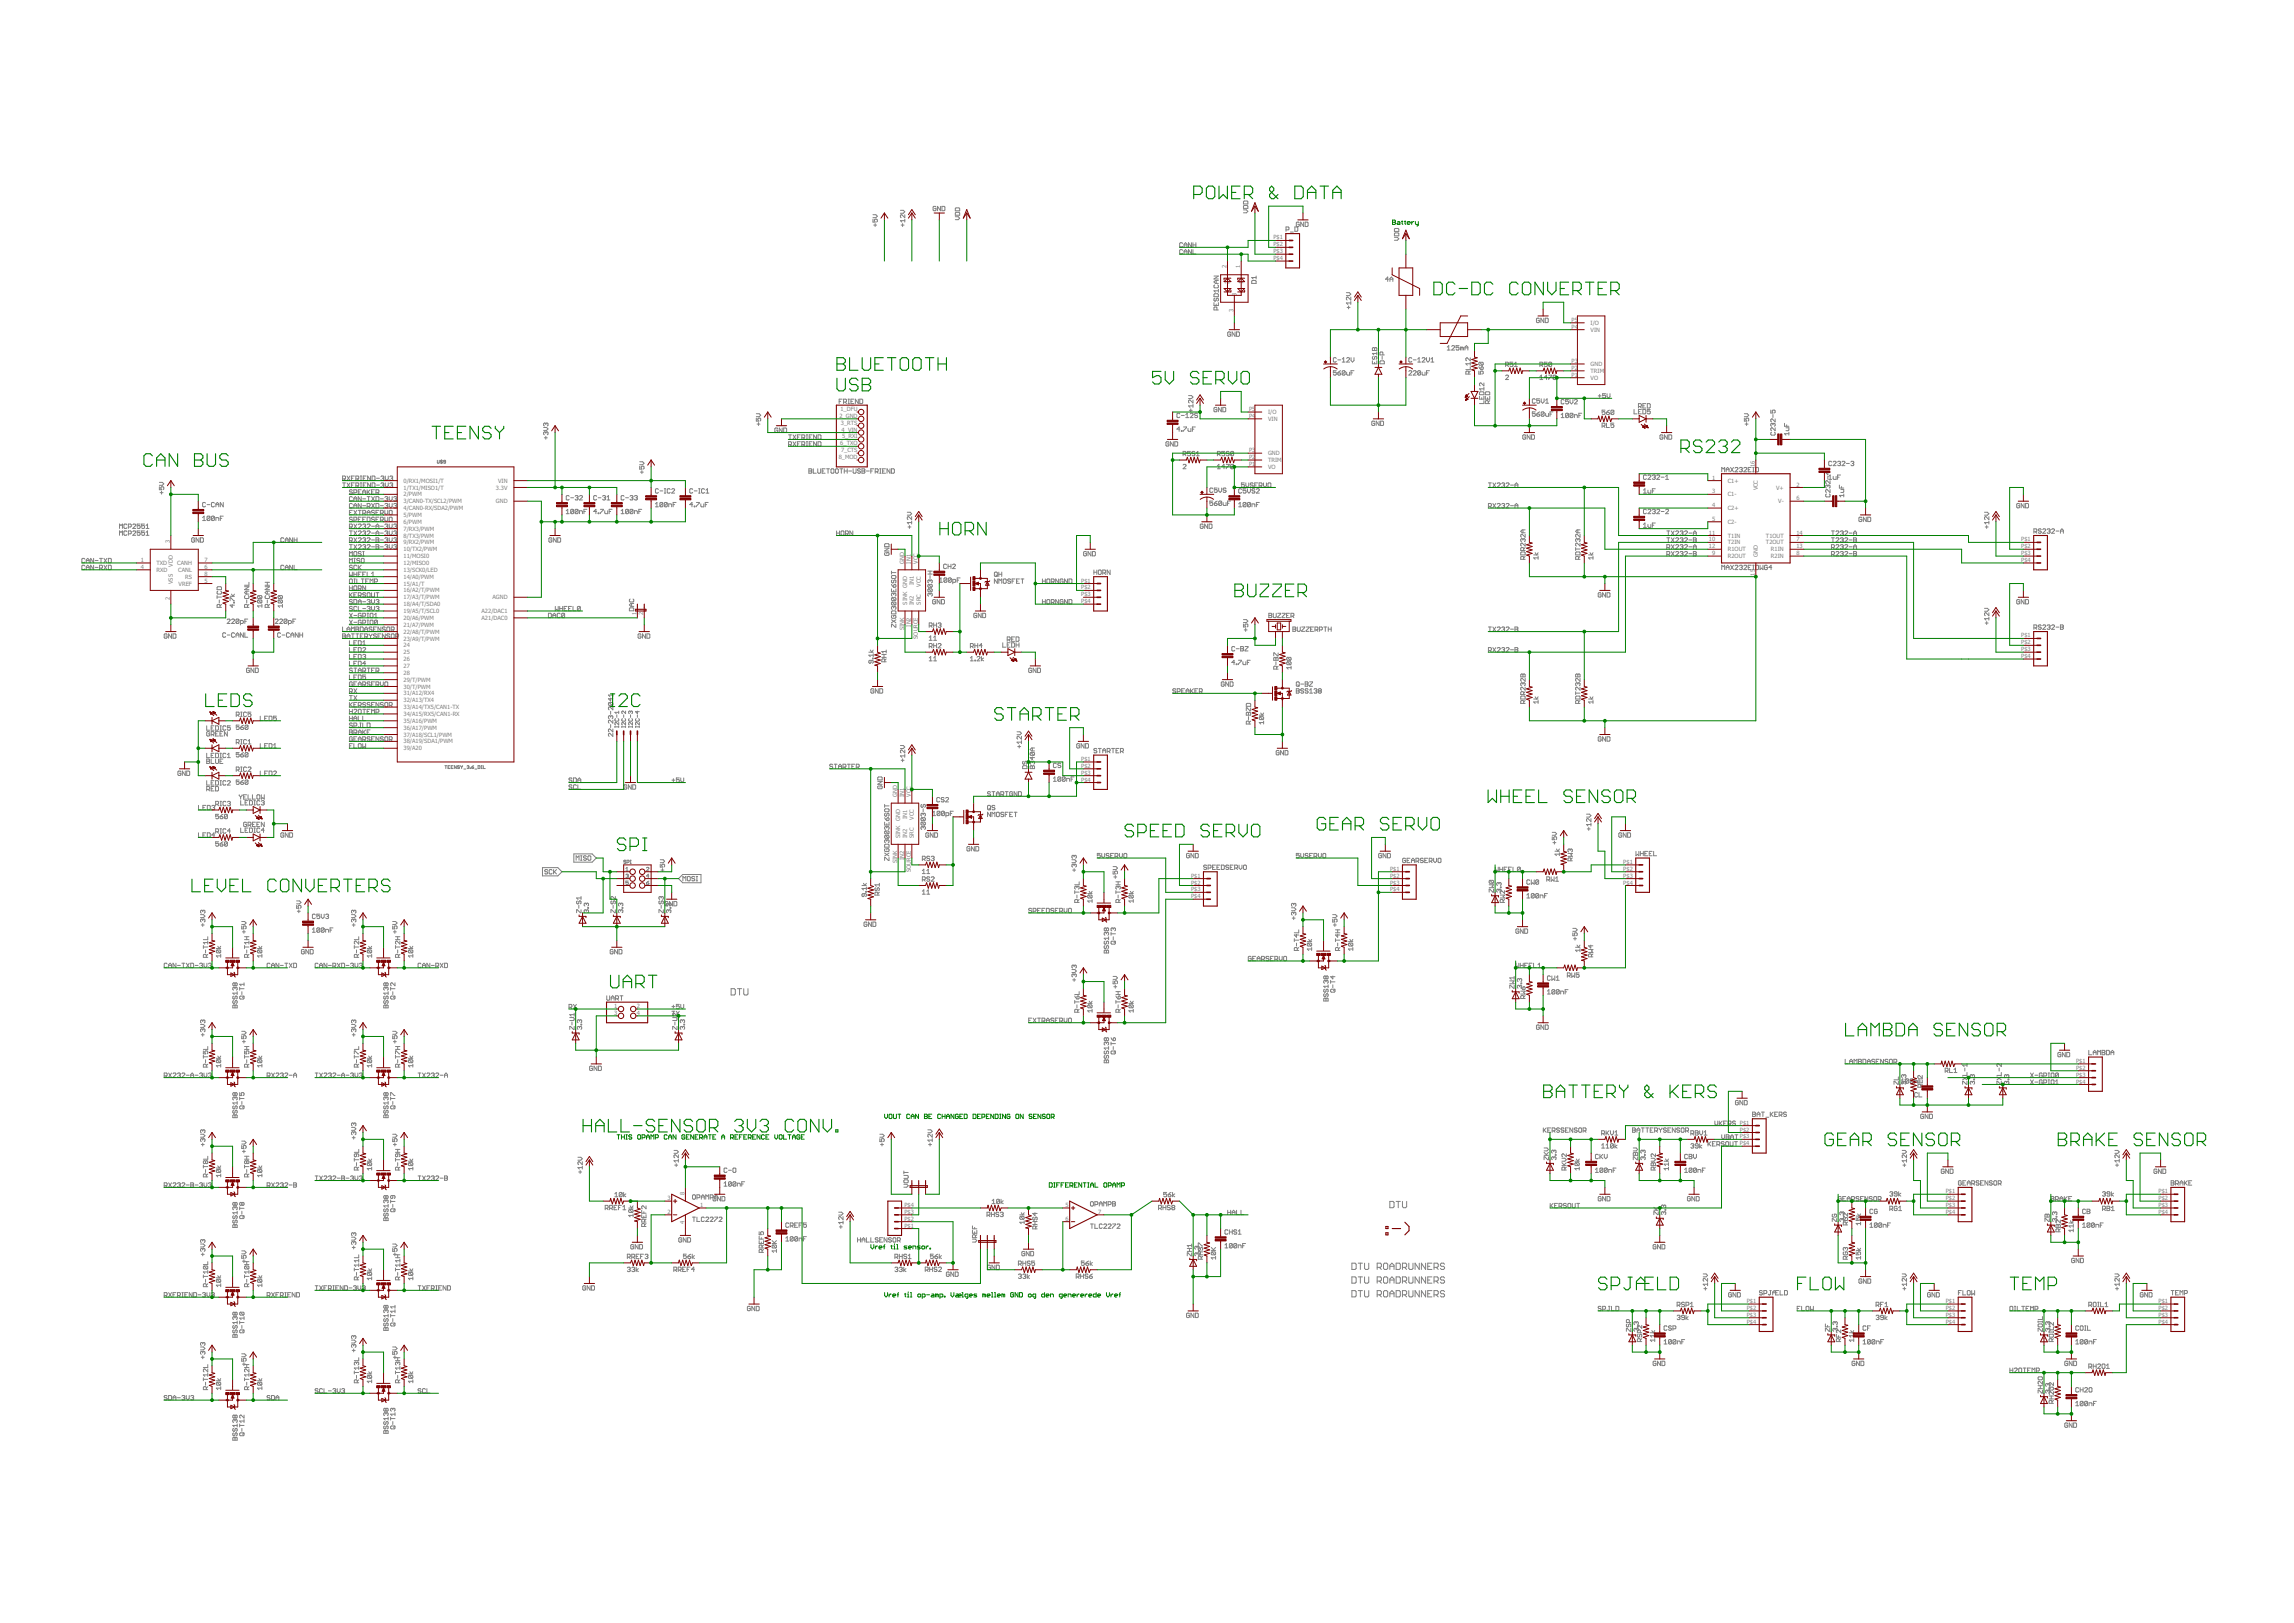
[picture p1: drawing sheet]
<svg xmlns="http://www.w3.org/2000/svg" width="1189mm" height="841mm" viewBox="0 0 1189 841" stroke-linecap="round" stroke-linejoin="round" font-family="sans-serif">
<defs><g id="words">
<g font-size="3" fill="#808080">
<text x="660" y="124">P$1</text>
<text x="660" y="128">P$2</text>
<text x="660" y="131">P$3</text>
<text x="660" y="135">P$4</text>
<text x="636" y="139" transform="rotate(-90 636 139)">2</text>
<text x="643" y="139" transform="rotate(-90 643 139)">1</text>
<text x="637" y="147" transform="rotate(-90 637 147)">2</text>
<text x="644" y="147" transform="rotate(-90 644 147)">1</text>
<text x="641" y="153" transform="rotate(-90 641 153)">3</text>
<text x="639" y="162" transform="rotate(-90 639 162)">3</text>
<text x="814" y="167">P5</text>
<text x="814" y="170">P4</text>
<text x="824" y="172">VIN</text>
<text x="824" y="168">I/O</text>
<text x="814" y="192">P2</text>
<text x="814" y="188">P3</text>
<text x="824" y="190">GND</text>
<text x="814" y="195">P1</text>
<text x="824" y="197">VO</text>
<text x="824" y="193">TRIM</text>
<text x="436" y="213">1_DFU</text>
<text x="647" y="213">P5</text>
<text x="657" y="215">I/O</text>
<text x="435" y="217">2_GND</text>
<text x="436" y="220">3_RTS</text>
<text x="647" y="217">P4</text>
<text x="657" y="218">VIN</text>
<text x="436" y="224">4_VIN</text>
<text x="436" y="227">5_RXI</text>
<text x="435" y="231">6_TXO</text>
<text x="435" y="238">8_MOD</text>
<text x="436" y="234">7_CTS</text>
<text x="647" y="238">P2</text>
<text x="647" y="234">P3</text>
<text x="657" y="239">TRIM</text>
<text x="657" y="236">GND</text>
<text x="647" y="241">P1</text>
<text x="657" y="243">VO</text>
<text x="909" y="242" transform="rotate(-90 909 242)">16</text>
<text x="209" y="250">0/RX1/MOSI1/T</text>
<text x="258" y="250">VIN</text>
<text x="887" y="249">1</text>
<text x="895" y="250">C1+</text>
<text x="209" y="257">2/PWM</text>
<text x="209" y="254">1/TX1/MISO1/T</text>
<text x="257" y="254">3.3V</text>
<text x="887" y="256">3</text>
<text x="895" y="257">C1-</text>
<text x="911" y="254" transform="rotate(-90 911 254)">VCC</text>
<text x="920" y="254">V+</text>
<text x="931" y="252">2</text>
<text x="209" y="261">3/CAN0-TX/SCL2/PWM</text>
<text x="257" y="261">GND</text>
<text x="887" y="263">4</text>
<text x="922" y="261">V-</text>
<text x="931" y="259">6</text>
<text x="209" y="268">5/PWM</text>
<text x="209" y="264">4/CAN0-RX/SDA2/PWM</text>
<text x="887" y="270">5</text>
<text x="895" y="264">C2+</text>
<text x="209" y="275">7/RX3/PWM</text>
<text x="209" y="271">6/PWM</text>
<text x="895" y="271">C2-</text>
<text x="88" y="281" transform="rotate(-90 88 281)">3</text>
<text x="209" y="279">8/TX3/PWM</text>
<text x="886" y="277">11</text>
<text x="886" y="281">10</text>
<text x="895" y="279">T1IN</text>
<text x="915" y="279">T1OUT</text>
<text x="931" y="277">14</text>
<text x="931" y="281">7</text>
<text x="1048" y="281">P$1</text>
<text x="209" y="286">10/TX2/PWM</text>
<text x="209" y="282">9/RX2/PWM</text>
<text x="886" y="284">12</text>
<text x="887" y="288">9</text>
<text x="895" y="282">T2IN</text>
<text x="895" y="286">R1OUT</text>
<text x="915" y="282">T2OUT</text>
<text x="918" y="286">R1IN</text>
<text x="931" y="284">13</text>
<text x="931" y="288">8</text>
<text x="1048" y="284">P$2</text>
<text x="1048" y="288">P$3</text>
<text x="73" y="291">1</text>
<text x="81" y="293">TXD</text>
<text x="90" y="294" transform="rotate(-90 90 294)">VDD</text>
<text x="92" y="293">CANH</text>
<text x="106" y="291">7</text>
<text x="209" y="293">12/MISO0</text>
<text x="209" y="289">11/MOSI0</text>
<text x="469" y="292" transform="rotate(-90 469 292)">GND</text>
<text x="472" y="292" transform="rotate(-90 472 292)">IN1</text>
<text x="476" y="292" transform="rotate(-90 476 292)">VCC</text>
<text x="895" y="289">R2OUT</text>
<text x="911" y="288" transform="rotate(-90 911 288)">GND</text>
<text x="918" y="289">R2IN</text>
<text x="1048" y="291">P$4</text>
<text x="73" y="295">4</text>
<text x="81" y="296">RXD</text>
<text x="92" y="296">CANL</text>
<text x="96" y="300">RS</text>
<text x="106" y="295">6</text>
<text x="106" y="298">8</text>
<text x="209" y="300">14/A0/PWM</text>
<text x="209" y="296">13/SCK0/LED</text>
<text x="909" y="298" transform="rotate(-90 909 298)">15</text>
<text x="90" y="303" transform="rotate(-90 90 303)">VSS</text>
<text x="93" y="303">VREF</text>
<text x="106" y="302">5</text>
<text x="209" y="303">15/A1/T</text>
<text x="470" y="305" transform="rotate(-90 470 305)">GND</text>
<text x="474" y="303" transform="rotate(-90 474 303)">IN1</text>
<text x="477" y="304" transform="rotate(-90 477 304)">VCC</text>
<text x="560" y="302">P$1</text>
<text x="560" y="305">P$2</text>
<text x="88" y="311" transform="rotate(-90 88 311)">2</text>
<text x="209" y="311">17/A3/T/PWM</text>
<text x="209" y="307">16/A2/T/PWM</text>
<text x="255" y="311">AGND</text>
<text x="560" y="309">P$3</text>
<text x="209" y="318">19/A5/T/SCL0</text>
<text x="209" y="314">18/A4/T/SDA0</text>
<text x="250" y="318">A22/DAC1</text>
<text x="470" y="313" transform="rotate(-90 470 313)">SINK</text>
<text x="474" y="313" transform="rotate(-90 474 313)">IN2</text>
<text x="477" y="313" transform="rotate(-90 477 313)">SRC</text>
<text x="560" y="313">P$4</text>
<text x="209" y="321">20/A6/PWM</text>
<text x="250" y="321">A21/DAC0</text>
<text x="330" y="319" transform="rotate(-90 330 319)">1</text>
<text x="333" y="319" transform="rotate(-90 333 319)">2</text>
<text x="209" y="328">22/A8/T/PWM</text>
<text x="209" y="325">21/A7/PWM</text>
<text x="469" y="326" transform="rotate(-90 469 326)">SINK</text>
<text x="472" y="325" transform="rotate(-90 472 325)">IN2</text>
<text x="209" y="332">23/A9/T/PWM</text>
<text x="209" y="335">24</text>
<text x="476" y="331" transform="rotate(-90 476 331)">SOURCE</text>
<text x="1048" y="330">P$1</text>
<text x="1048" y="334">P$2</text>
<text x="209" y="339">25</text>
<text x="1048" y="337">P$3</text>
<text x="1048" y="341">P$4</text>
<text x="209" y="343">26</text>
<text x="209" y="346">27</text>
<text x="209" y="350">28</text>
<text x="209" y="353">29/T/PWM</text>
<text x="209" y="357">30/T/PWM</text>
<text x="209" y="360">31/A12/RX4</text>
<text x="209" y="364">32/A13/TX4</text>
<text x="209" y="367">33/A14/TX5/CAN1-TX</text>
<text x="209" y="371">34/A15/RX5/CAN1-RX</text>
<text x="209" y="375">35/A16/PWM</text>
<text x="209" y="378">36/A17/PWM</text>
<text x="209" y="382">37/A18/SCL1/PWM</text>
<text x="209" y="385">38/A19/SDA1/PWM</text>
<text x="209" y="389">39/A20</text>
<text x="560" y="394">P$1</text>
<text x="560" y="398">P$2</text>
<text x="560" y="401">P$3</text>
<text x="560" y="405">P$4</text>
<text x="465" y="413" transform="rotate(-90 465 413)">GND</text>
<text x="469" y="413" transform="rotate(-90 469 413)">IN1</text>
<text x="472" y="413" transform="rotate(-90 472 413)">VCC</text>
<text x="467" y="426" transform="rotate(-90 467 426)">GND</text>
<text x="470" y="424" transform="rotate(-90 470 424)">IN1</text>
<text x="474" y="425" transform="rotate(-90 474 425)">VCC</text>
<text x="467" y="434" transform="rotate(-90 467 434)">SINK</text>
<text x="470" y="434" transform="rotate(-90 470 434)">IN2</text>
<text x="474" y="434" transform="rotate(-90 474 434)">SRC</text>
<text x="465" y="447" transform="rotate(-90 465 447)">SINK</text>
<text x="469" y="446" transform="rotate(-90 469 446)">IN2</text>
<text x="841" y="448">P$1</text>
<text x="472" y="452" transform="rotate(-90 472 452)">SOURCE</text>
<text x="617" y="455">P$1</text>
<text x="720" y="451">P$1</text>
<text x="720" y="455">P$2</text>
<text x="841" y="451">P$2</text>
<text x="841" y="455">P$3</text>
<text x="617" y="458">P$2</text>
<text x="617" y="462">P$3</text>
<text x="720" y="458">P$3</text>
<text x="720" y="462">P$4</text>
<text x="841" y="458">P$4</text>
<text x="617" y="465">P$4</text>
<text x="318" y="522">1</text>
<text x="318" y="526">3</text>
<text x="330" y="522">2</text>
<text x="330" y="526">4</text>
<text x="1076" y="551">P$1</text>
<text x="1076" y="554">P$2</text>
<text x="1076" y="558">P$3</text>
<text x="1076" y="561">P$4</text>
<text x="902" y="583">P$1</text>
<text x="902" y="586">P$2</text>
<text x="902" y="590">P$3</text>
<text x="902" y="593">P$4</text>
<text x="346" y="622">3</text>
<text x="355" y="619" transform="rotate(-90 355 619)">8</text>
<text x="1008" y="618">P$1</text>
<text x="1008" y="622">P$2</text>
<text x="1119" y="618">P$1</text>
<text x="1119" y="622">P$2</text>
<text x="346" y="629">2</text>
<text x="363" y="625">1</text>
<text x="469" y="629">P$3</text>
<text x="469" y="625">P$4</text>
<text x="552" y="625">5</text>
<text x="569" y="629">7</text>
<text x="1008" y="625">P$3</text>
<text x="1008" y="629">P$4</text>
<text x="1119" y="625">P$3</text>
<text x="1119" y="629">P$4</text>
<text x="355" y="634" transform="rotate(-90 355 634)">4</text>
<text x="469" y="633">P$2</text>
<text x="552" y="633">6</text>
<text x="469" y="636">P$1</text>
<text x="905" y="675">P$1</text>
<text x="1008" y="675">P$1</text>
<text x="1119" y="675">P$1</text>
<text x="905" y="679">P$2</text>
<text x="905" y="682">P$3</text>
<text x="1008" y="679">P$2</text>
<text x="1008" y="682">P$3</text>
<text x="1119" y="679">P$2</text>
<text x="1119" y="682">P$3</text>
<text x="905" y="686">P$4</text>
<text x="1008" y="686">P$4</text>
<text x="1119" y="686">P$4</text>
</g>
</g></defs>
<g fill="none" stroke="#808080" stroke-width=".52">
<path d="M452 111h2l1 1-1 1h-2M452 114v1h2l-1-1h1v1M453 117h1M454 116v1M467 109h1l1 1-1 1h-1M467 117h2M468 116v1M469 114h-2v1M469 111v2l-2-2v2M469 114v1M485 107h-1v2h1v-1h-1M487 107v2l-1-2v2"/>
<path d="M488 107h2l-1 2h-1zM495 112h2v1v1h-2M495 108h2v1h-2zM495 110h2v2h-2zM644 107l2-1 1 2h-3zM644 109h2l1 1h-1h-2M644 105l2-1 1 2h-3zM666 119h2v-1h-2v2M671 118h2l-1 2h-1zM673 115h-1v2h1v-1M676 115v2l-2-2v2M676 115h2v2h-2z"/>
<path d="M723 119l2-1v2h-2zM613 130h-2v1h2M613 126h-2v2h2M614 132v-2v-1l1 1v2M614 128v-1v-1l1 1v1M614 127h1M614 130h1M617 126v2l-1-2v2M617 129v3l-1-3v3M618 126v2M618 129v3h2M618 127h2"/>
<path d="M620 126v2M669 120h1M723 123h1l1 1-1 1h-1M723 121h2v1h-2zM629 143h2l-2 2h2M629 157v1h2v-1M630 155v1l1-1v1M630 148v1h1v-1M630 152h1v2h-2zM630 145v2M630 158h.1M631 145h-1l-1 1 1 1h1"/>
<path d="M631 150v1M631 151h-2h1M649 146l2-1v2h-2zM651 143v2M651 144h-2v1M698 152h1h1l-1 1h-1M698 159h2M699 159v1M700 157h-2l1 1M700 154v1l-1-1h-1v1M700 156v2M720 145h-2l1-1v2"/>
<path d="M720 145h2M720 146v-2h1h1v2M631 161l-1-2h-1v2h2M638 172h-2v2h1l1-1h-1M640 172v2l-1-2v2M641 172h1v2h-1zM750 180l1-1v2M752 179h2l-2 2h2M756 179h-1v1h1v1h-1M798 165h-2v2h1l1-1h-1M800 165v2l-1-2v2M801 165h1v2h-1z"/>
<path d="M693 192h-2v1h2l-1 1h-1M693 186h-2v1h2M693 193h1l1 1h-1zM693 186h2M695 192l-2 1M696 186v-1v3M696 188h1M697 192h-1v2M697 192v2h-1M697 192l-1 2M698 193v1h1v-1M698 186h1l-1 2h1"/>
<path d="M700 193h1M700 185v2l1 1 1-1v-2M702 192h-2v2M711 187v2h3v-2M712 180h1l1 2h-3zM712 185v1l1-1h1l-1 1M712 180v2M712 188v1M714 182v2M714 183h-3l1 1M715 187h2v2h-2zM716 185v1"/>
<path d="M717 184v-1l-1-1-1 2h2M730 192h2l-2 2h2M732 186h-2l1 2 1-1M732 192h2l-2 2h2M732 186h2M735 186v-1v3M735 188h1M736 192h-1v2M736 192v2h-1M736 192l-1 2M737 193v1h2v-1M737 186h2l-2 2h2"/>
<path d="M739 193h1M739 185v2l1 1 1-1v-2M741 192h-2v2M742 186v-1v3M742 188h1M750 181h2M758 180h-1v1M758 180v1M759 181v-1l1-1 1 1v1M759 180h2M761 194v-2l-1 1v1h2M762 190v2h-2"/>
<path d="M762 192l-1 1M762 185v2l-2-2v2M762 188v1M762 188h-2v1M766 192v2h2v-2l1 1-1 1M766 190l2 2M767 188v1h1M767 188h2l-1 1M767 188l1 1M768 190l1 1-1 1zM769 198v2l-2-2v2M780 189h2l-1-1h-1v2"/>
<path d="M780 195h2l-2 2h2M781 189l1 1M784 188h-1v1h1v1h-1M785 188h1v2M785 190h1M798 189h2l-1-1h-1v2M798 195l1-1v3M798 197h2M799 189l1 1M802 188h-2v1h2l-1 1h-1M802 196h-2l1-2v3M803 194h1l-1 3"/>
<path d="M804 188v2h-1M804 188h-1v2M804 188l-1 2M806 195h-1v1M806 195v1h-1M806 195l-1 1M283 220h.1M283 220h-1v1M283 220h1v1M392 217v1h1v-1h1v1M392 214h1l1 1-1 1h-1M392 220h2"/>
<path d="M393 219v1M435 208h1M436 207h-1v2M437 208h2l-1-1h-1v2M438 208l1 1M439 209h1M439 207h1M440 207v2M441 208h1M443 207h-2v2h2M445 207v2l-2-2v2M446 207h1v2h-1z"/>
<path d="M611 215h-1v1h1M612 215h2M615 216h1M615 215v-1v2M616 205h1l1 1-1 1h-1M616 213h2M617 215h1l-1 1h1M617 212v1M618 210h-2l1 1M618 207v2l-1-2-1 1v1M618 210v1M621 215h-2l2 1h-1h-1"/>
<path d="M631 211h-2v2h1l1-1h-1M633 211v2l-2-2v2M634 211h1v2h-1zM712 219h-1v1h1v-1M715 218v2l-2-2v2M715 218l2 1v1h-2zM767 205v2h2v-2M767 203h2v2h-2zM768 206v1M769 208v1h-2M769 201v1M769 201h-2l1 1"/>
<path d="M770 203h2v2h-2zM770 205v2h2v-2M771 206v1M771 209v-1h-1v1h2M772 208h-1M796 213h-2v2h2l-1 1-1-1M796 207h-2v2h2M796 215h2l-1 1zM798 207h-2v1h2v1h-2M798 213l-2 2M799 207v1v1l1-1v-1M800 214l-1-1v2"/>
<path d="M800 214v1h-1M800 214l-1 1M801 214v2h2v-2M801 207h1v2M801 209h2M803 215h1M805 213h-2v3M809 215l1-1v2M809 216h2M811 207h-2v2h2M813 207h-2v1h2v1h-2M813 215l-1-1-1 2"/>
<path d="M813 215v1h-2M813 215l-2 1M814 207v2h1v-2M815 215l-1-1v2M815 215v1h-1M815 215l-1 1M816 207h1l-1 2h1M816 216v-1h1v1M818 215h1M820 214h-2v2M828 205h2M829 204v2"/>
<path d="M832 213h-2v1h2l-1 1-1-1M832 204h-1v1h1v1h-1M833 219v3h1M833 214h1l-1 1zM833 204v2h1v-2M834 213l-1 1M836 219h-1v1h1v1h-1M836 213h-1v1M836 213v1h-1M836 213l-1 1M847 212v2h1M849 211l2-1-1-1h-1v2"/>
<path d="M849 213h1M850 211h1M851 212h-2v2h2M851 212l2 1v1h-2zM851 210h1M853 209h-2v2h2M854 209l1 1v1h-1zM855 212h-1v1h1v1h-1M904 217v1h1v-1h1v1M904 214h2v1v1h-2M904 220h2M905 219v1"/>
<path d="M918 213v1h1v-1h1v1M919 220h-1v1M919 220h1v1M919 215v1M919 220h.1M920 217v2l-2-2v2M925 219v2h2M227 239v1h1v-1M229 238v2M229 239h-1l1 1h-1M231 239h-1h1v1h-1M282 222h1h1l-1 1h-1"/>
<path d="M282 227h2M283 224h1v1M283 224v1M283 226v2M283 224h-1v1M332 239h1l1 1-1 1h-1M403 222h-1v2h1v-1h-1M405 222v2l-1-2v2M406 222h2l-1 2h-1zM409 230h1v-1h-1v2M409 225h1M409 230l1 1"/>
<path d="M409 225v3M411 229l1 2M411 225l1 3M412 229l-1 2M412 225l-1 3M413 226h1M413 230h1M415 225h-2v3M415 229h-2v2M416 230h1v-1h-1v2M416 227l1-1v-1h-1v3M416 230l1 1"/>
<path d="M416 227l1 1M418 225h1M418 228h1M418 229h1M418 231h1M418 225v3M418 229v2M419 226h1M419 230h1M421 225h-2v3h2M421 229h-2v2h2M423 225v3l-1-3v3"/>
<path d="M423 229v2l-1-2v2M424 225l1 1v2h-1zM424 229h1v2h-1zM606 229h-2l1 2h1v-1h-1M608 229v2l-1-2v2M609 229h1v2h-1zM611 222h-1l1-1v3M612 223l1 1zM613 235h1l1-1h-2v2M613 221h2l-2 3M614 235l1 1M616 222v2h1v-2"/>
<path d="M617 234h-2v1h2v1h-2M618 222h1M619 234h-1v1l1 1h-1M619 221h-1v3M620 236h2M620 235l1-1v2M631 235h1v-1h-1v2M632 235v1M635 234h-2v1h1l1 1h-2M637 234h-1v1l1 1h-1M639 234h-1v2M639 234v2h-1"/>
<path d="M639 234l-1 2M791 226h-2v1l1 1 1-2h-1M793 225v3l-2-3v3M794 225l1 1v2h-1zM830 221h1l1-1-2-1v3M831 221l1 1M862 226h-2l1 2 1-1v-1h-1M864 225v3l-1-3v3M865 225l1 1v2h-1zM918 224v1h2v-1M920 222v1l-2-1v1M926 222h1v1h-1"/>
<path d="M926 220v1M927 225h-2h1M927 224v1M949 239h-1v2h1M950 239h2l-2 2h2M952 239h1v1M955 239h1l-1 2h1M959 239h1v1M83 252v2h1l-1-1 1-1v2M83 250h1l1 1h-1h-1M83 255h1M84 255v1"/>
<path d="M178 248h1v-1h-1v2M178 250h1M178 248l1 1M178 250v2M180 247l1 2M180 250l1 2M181 247l-1 2M181 250l-1 2M182 251h1M182 248h1M183 258h-2v2l2-1M183 254h-2l2 1-1 1h-1"/>
<path d="M183 255h2v-1h-2v2M183 260v-2l1-1 1 1v2M183 258h2M184 247h-2v2M184 250h-2v2M184 248h2v-1h-2v2M184 252h2v-1l-2-1v2M185 252h1M185 248l1 1M186 255h.1M187 249h.1M187 250h.1"/>
<path d="M187 252h.1M187 247h.1M187 247v2M187 250v2M187 254h-1v2h1M187 257v3l-1-3v3M188 256v-1l1-1v1v1M188 258h1M188 255h1M188 251h1M188 248h1M190 247h-2v2h2"/>
<path d="M190 250h-2v2h2M190 257h2M190 254v2M191 255l1 1M191 257v3M192 254l-2 1M192 247v2l-1-2v2M192 250v2l-1-2v2M193 257l1 3M193 255h.1M193 247h1v2h-1zM193 250l1 1v1h-1z"/>
<path d="M194 254h-1v2h1M194 257l-1 3M195 255h1v-1h-1v2M195 257l1 1v2h-1zM195 251h2M195 248h2M196 255v1M197 258h2M197 247h2v1M197 251l2-1v1M198 251h1M198 248h1"/>
<path d="M199 248v1h-2M199 251v1h-2M199 258l2-1v1M200 247v1v1l1-1v-1M200 250v2h1v-2M200 258h1M201 258v2l-2-1M202 257v2v1l1-1v-2M202 247h1v1M202 251l1-1v1M203 251h.1M203 248h.1"/>
<path d="M203 248v1h-1M203 251v1h-1M204 258l1-1v1M205 258h.1M205 258v2l-1-1M295 257h-2v2h2M296 258h1M298 257h1v1M299 258h.1M299 258v1h-1M300 257h2l-2 2h2M309 257h-1v2h1"/>
<path d="M310 258h1M312 257h1v1M313 258h.1M313 258v1h-1M315 258v-1v2M315 259h1M323 257h-1v2h1M324 258h2M326 257h2v1M327 258h1M328 258v1h-2M329 257h1v1"/>
<path d="M330 258h.1M330 258v1h-1M332 242v1h1v-1h1l-1 1M332 245h1M333 244v1M341 254h-1v1h1M342 254h1M344 256h1M344 253h1M345 253v3M347 254h-1v1h1M348 254h2l-2 2h2"/>
<path d="M359 254h-2v1h2M360 254h1M362 256h1M362 253h1M362 253v3M365 254h-1v1h1M366 256h1M366 254l1-1v3M419 243h2l-1 2h-1zM419 244h1M421 243v2h2M424 243v2h1v-2"/>
<path d="M426 244h1M428 243h-2v2h2M428 243h2M429 243v2M431 243h1v2h-1zM433 243h1v2h-1zM435 243h2M436 243v2M438 244h1M438 243v2M439 243v2M440 244h1"/>
<path d="M442 243l1 2h1v-2M446 243h-2l2 1v1h-2M447 243h1v2h-1zM447 244h1M449 244h2M451 244h1M453 243h-2v2M454 244h1v-1h-1v2M454 244l1 1M456 243h1M456 245h1M456 243v2"/>
<path d="M457 244h1M459 243h-2v2h2M461 243v2l-1-2v2M462 243h2l-1 2h-1zM613 241h2l-2 2h2M629 253h-2v2h2M629 260h-2v1h2l-1 1h-1M631 253h-2v1h2l-1 1h-1M631 260l-2 1M631 241h1v2M631 243h1M632 253v1v1l1-1v-1"/>
<path d="M635 242h-2l1-1v2M635 253h-1v1l1 1h-1M636 241h1l-1 2M638 260h-2v2M639 241v2h-1M639 241h-1v2M639 241l-1 2M643 254h-1v2l1-1M645 250h-2v1h2v1h-2M646 250v2h1v-2M646 253h-2v1h1l1 1h-2M647 253v2v1l1-1v-2"/>
<path d="M649 251l-1-1v1l1 1h-1M650 251h1M650 254h-1l1 1v1l-1-1M651 254h2l-2 2h2M652 250h-2v2h2M653 252h1v-1l-1-1v2M653 252h1M655 250v2h1v-2M657 251h2l-1 1h-1zM771 250h2M772 250v2M774 250l1 2"/>
<path d="M775 250l-1 2M776 251h1l-1 1h1M778 251l1-1v1M779 251h.1M779 251v1h-1M781 251h1l-1 1h1M783 251h1M785 251h2M785 252v-1l1-1 1 1v1M852 254v-1v3M852 256h1M853 247h-1v1h1"/>
<path d="M854 254v2h2v-2M854 247h2l-2 1h2M856 254h1M856 247l1-1v1M857 247h.1M857 247v1h-1M858 253h-2v3M859 247h1l-1 1h1M861 247h1M863 248h2M863 247l1-1v2M892 244v-2l1 1 1-1v2"/>
<path d="M895 244v-1v-1l1 1v1M895 243h1M897 242l1 2M898 242l-1 2M899 243h2l-2 1h2M901 243l2-1v1M902 243h1M903 243v1h-2M904 243h1l-1 1h1M906 243h1M908 242h-2v2h2M908 244h1"/>
<path d="M908 242h1M909 242v2M910 242l1 1v1h-1zM947 256v1h1v-1M947 252h1v1M947 252h-1l1 1M947 244v2l-1-1h2M947 247v1M947 252h.1M948 247v-1v2M948 248h1M948 249v2l-1-2v2"/>
<path d="M948 254v1l-1-1h-1l1 1M950 247v1h2v-1M952 247h1M953 240h.1M953 251v2h3M953 240v1h-1M954 246h-2v2M954 254h2l-1 1h-1M954 252v1M956 257h-3h1M956 256v1M957 240h1"/>
<path d="M960 240h.1M960 240v1h-1M62 274v-2h1v2M62 277v-2l1 1v-1v2M66 272h-2l1 2 1-1M66 276h-2l1 1h1M67 273h1v-1h-1v2M67 277l1-1v-1h-1v2M69 272h1l-1 2h1M69 276h1l-1 1h1M73 272h-2v1l1-1 1 1h-2M73 275h-2v1h1l1 1h-2"/>
<path d="M75 272h-2v1h2v1l-2-1M75 275h-2v1h2v1h-2M76 274h1M76 272v2M76 276v-1v2M76 277h1M101 279h-2v2h1l1-1h-1M103 279v2l-1-2v2M104 279h1v2h-1zM105 268l1-1v3M105 270h2M107 261h-2v1h2"/>
<path d="M107 261h2M109 268v1h-2M109 268h-2v1M109 268l-2 1M111 261h-1v1h1M111 268v1h-1M111 268h-1v1M111 268l-1 1M112 263v-2l1-1v1v2M112 270v-2l1 1v1M112 261h1M114 269h1"/>
<path d="M116 260v3l-2-3v3M116 267h-2v3M147 279h-1v2h1M148 280h1M152 279v2l-2-2v2M152 280h2M152 279v2M154 279v2M181 273h2l-1-1h-1v2M181 275h2M181 266h1M182 273l1 1"/>
<path d="M182 275v2M183 261h-2v2h2M183 268h-2l2 2h-1h-1M183 264h-2v3h2M183 262h2M183 270h2v-2h-2v2M183 263v-1l1-1 1 1v1M183 264l2 3M183 272l2 2M183 275l2 2M183 279l2 2M185 264l-2 3"/>
<path d="M185 272l-2 2M185 275l-2 2M185 279l-2 2M186 269h.1M186 272h1l-1 2h1M186 279h1l-1 2h1M186 276h1l-1 1h1M186 264h1M186 264v3M187 268h-1v2h1M187 261v2l-1-2v2M188 262h1"/>
<path d="M188 269h1M188 272h1v1M188 279h1v1M188 276l1-1v1M188 266h1v-1l-1-1v3M189 273h.1M189 280h.1M189 266v1M189 276h.1M189 273v1l-1-1M189 280v1h-1M189 276v1h-1"/>
<path d="M189 268h-1v2h1M190 262h1l1-1h-2v2M190 268h2l-1 2h-1zM190 272h2l-2 2h2M190 279h2l-2 2h2M190 276h2l-2 1h2M190 267v-2l1-1 1 1v2M190 266h2M191 262l1 1M193 273h1M193 280h1M193 276h1"/>
<path d="M193 261l1 2M194 268h-1v1l1 1h-1M194 265l-1-1v1l1 1h-1M194 261l-1 2M195 261h1v2h-1zM195 269h1M195 273h1M195 279h1v2h-1zM195 280h1M195 277v-1l1-1v1v1M195 274v-2h1v2M195 266h1"/>
<path d="M195 276h1M196 268h-1v2h1M196 264h-1v3h1M197 262h2M197 270l2-1-1-1h-1v2M197 273h2M197 280h2M197 266h2l-1-2h-1v3M197 276h2M198 270h1M198 266l1 1M199 261h2v1"/>
<path d="M199 272h2v1M199 279h2v1M199 276l2-1v1M199 264v2l1 1 1-1v-2M199 268v2h1h1v-2M200 262h1M200 273h1M200 280h1M200 276h1M201 262v1h-2M201 273v1l-2-1M201 280v1h-2"/>
<path d="M201 276v1h-2M202 261v1v1l1-1v-1M202 265h1v2l-1-1zM202 272v1v1l1-1v-1M202 275v2h1v-2M202 279v1v1l1-1v-1M202 268h1v2h-1zM204 261h1v1M204 272h1v1M204 279h1v1M204 276l1-1v1M205 262h.1"/>
<path d="M205 273h.1M205 280h.1M205 276h.1M205 262v1h-1M205 273v1l-1-1M205 280v1h-1M205 276v1h-1M286 279h-2l1 2h1v-1h-1M288 279v2l-1-2v2M289 279h2l-1 2h-1zM293 266h2M293 265l1-1v2"/>
<path d="M297 264v2h-1M297 264h-1v2M297 264l-1 2M300 264v2h-2M300 264h-2v2M300 264l-2 2M300 266v-1h1l1 1M303 265h.1M304 264h-1v2M309 265h-1l1-1v2M310 266h.1M311 264h2l-2 2"/>
<path d="M313 265l1 1h1v-1M316 265h.1M317 264h-1v2M322 266h1M322 265l1-1v2M326 264v2h-2M326 264h-2v2M326 264l-2 2M328 264v2h-2M328 264h-2v2M328 264l-2 2M329 266v-1h1v1"/>
<path d="M331 265h1M333 264h-2v2M340 261v-1v3M340 263h1M343 261h-1v1M343 261v1h-1M343 261l-1 1M346 261h-2v1M346 261v1h-2M346 261l-2 1M347 263v-2h1v2M349 261h1"/>
<path d="M350 260h-1v3M359 261h-2l2-1v3M360 262v1zM361 260h1l-1 3M363 261l1 2h1v-2M365 261h1M367 260h-2v3M434 275v2M434 276h1M435 275v2M436 276h1v1h-1zM438 277h1l1-1-2-1v2"/>
<path d="M439 277h1M442 275v2l-2-2v2M470 265h2v1v1h-2M471 273h1M471 272v2M472 271h-2l1 1M472 268v1l-1-1h-1l1 1M472 270v2M624 272h-2v2l2-1h-1M626 272v2l-2-2v2M627 272h1v2h-1zM629 261h1l1 1h-1z"/>
<path d="M633 260v2h-1M633 260h-1v2M633 260l-1 2M634 260v2h1v-2M636 261h1M642 263h1M642 261l1-1v3M646 261h-2v1M646 261v1h-2M646 261l-2 1M648 261h-1v1M648 261l-1 1"/>
<path d="M648 261v2l-1-1M649 263v-2h1v2M651 261h1M653 260h-2v3M771 262h2v-1h-2v2M772 262l1 1M774 261l1 2M775 261l-1 2M776 261h1l-1 2h1M778 261h1v1M779 262h.1M779 262v1h-1"/>
<path d="M781 261h1l-1 2h1M783 262h1M785 262h2M785 263v-1l1-1 1 1v1M789 280h-1l1 1M789 275v1M789 280h.1M789 280h1v1M790 275h-1h-1l1 1h1M790 277v1l-1-1h-1l1 1M818 280h1l-1 1M818 280h-1v1"/>
<path d="M818 275v1M818 280h.1M819 275h-2v1h2M819 277v1l-2-1v1M852 272v-1v2M852 273h1M853 264h-1v2h1M854 272v1h2v-1M854 264h2l-2 2h2M856 272h1M856 264h1v1M857 265h.1"/>
<path d="M857 265v1h-1M858 271h-2v2M859 264h1l-1 2h1M861 265h1M863 264h2l-2 2h2M864 279h1M864 275h1M865 275v2M865 279v2M866 279l2 2M866 275l2 2M868 279l-2 2"/>
<path d="M868 275l-2 2M868 279h2l-2 2h2M868 276h2l-2 1h2M871 279h1v1M871 276l1-1v1M871 280h1M871 276h1M872 280v1h-1M872 276v1h-1M873 276h2l-2 1h2M873 279h2l-2 2h2M875 280h2"/>
<path d="M875 276h2M878 279h1v2h-1zM878 277v-1v-1l1 1v1M878 280h1M878 276h1M949 279h2M949 275h2M950 275v2M950 279v2M951 279h2l-2 2h2M951 276h2l-2 1h2M954 279h1v1"/>
<path d="M954 276l1-1v1M955 280h.1M955 276h.1M955 280v1h-1M955 276v1h-1M956 276h2l-2 1h2M956 279h2l-2 2h2M958 280h2M958 276h2M961 277v-1v-1l1 1v1M961 279h1v2h-1zM961 280h1"/>
<path d="M961 276h1M965 268h-2l1 2h1v-1h-1M967 268v2l-1-2v2M968 268h1v2h-1zM1028 265h2l1 1-1 1h-2M1029 273h1M1030 272v2M1031 268v1l-2-1v1M1031 270v2M1031 271h-3l1 1M1047 261h-2l1 2h1v-1h-1M1049 261v2l-2-2v2"/>
<path d="M1050 261h1v2h-1zM1054 276l2-1-1-1h-1v2M1055 276h1M1058 274h-2l2 2h-1h-1M1059 274h1l-1 2h1M1061 274h1v1M1062 275h.1M1062 275v1h-1M1063 274h2l-2 2h2M1066 275h1M1068 276v-1l1-1v1v1M1068 275h1"/>
<path d="M44 293h-2l1 2h1M44 290h-2l1 2 1-1M45 294h1M45 292v-2v-1l1 1v2M45 295v-1v-1l1 1v1M45 290h1M49 289v3l-2-3v3M49 293v2l-2-2v2M49 294h2M49 290h2M52 294h1v-1h-1v2M52 289h1"/>
<path d="M52 289v3M52 294l1 1M54 293l1 2M54 289l1 3M55 289l-1 3M55 293l-1 2M56 293h2l-1 2h-1zM56 289l2 1-1 2h-1zM147 293h-1v2h1M148 294h1M148 281v-2h1v2M148 295v-1l1-1v1v1"/>
<path d="M152 293v2l-2-2v2M152 293v2h2M181 280h2l-1-1h-1v2M181 296v3l1-1 1 1v-3M181 288v-2l1 1 1-1v2M181 292v-3l1 1 1-1v3M181 282h2M182 282v3M182 280l1 1M183 293h-2l2 1-1 1h-1M183 296v3M183 298h2"/>
<path d="M183 289h1M183 292h1M183 282l2 3M184 286h1v2h-2zM184 289v3M185 293h-2l1 2h1M185 296v3M185 282l-2 3M186 283h1l-1 2h1M186 298h.1M186 293v2M186 294l1 1"/>
<path d="M186 290l-1-1v1l1 1h-1M187 286h-1l1 1v1h-1M187 296h-1v3h1M187 293l-1 1M188 289l1 1-1 2-1-1zM188 286h1M188 288h1M188 298h1M188 283l1-1v1M188 286v2M189 283h.1M189 283v2l-1-1"/>
<path d="M189 296h-1v3h1M190 296v3h2M190 283h2l-2 2h2M193 299h1M193 283h1M193 297v-1v3M195 282l1 1v2h-1zM195 283h1M197 283h2M199 283l2-1v1M200 283h1M201 283v2l-2-1"/>
<path d="M202 282v2v1l1-1v-2M204 283l1-1v1M205 283h.1M205 283v2l-1-1M458 284h3l-3 2h3M459 286v2l2-1-1-1v1M459 282h1l1 1h-3zM462 296v1M462 297h2M462 298h2v1l-2 1zM481 297h2M481 296h2"/>
<path d="M482 296v1M482 298v2M491 293h-2v1h2M491 300v1h-2M491 300l-1-1-1 2M491 300l-2 1M491 292v3M491 293h2M493 292v3M493 300l-2 1M493 300v1h-2M493 300h-2v1"/>
<path d="M494 293h1l-1 2h1M498 299h-2v3M516 296l1 1-1 2-1-1zM516 298l1 1M518 296v3M518 298h1M519 296v3M563 286h-1v2h1v-1h-1M565 286v2l-1-2v2M566 286h2l-1 2h-1zM567 295v3M567 297h1"/>
<path d="M568 295v3M569 296h2l-1 2-1-1zM571 297h2v-2h-2v3M572 297l1 1M575 295v3l-1-3v3M788 286h2v2h-2zM790 285v-1h-1l-1 1h2M790 290l-1-2-1 1v1h2M790 281v2l-1-2-1 1 1 1M790 288v1M790 284v1M795 288h2"/>
<path d="M796 286v2l1-2M797 289h-2l1 1M797 288v2M817 286h1l1 2h-2zM817 284v1M817 285h2M818 290v-2l-1 1v1h2M819 281v2l-2-2v1v1M819 288l-1 1M823 288h3M824 286l1 2 1-2M826 289h-3l1 1"/>
<path d="M826 288v2M864 287h1v-1h-1v2M864 284l1-1v-1h-1v3M865 284v1M865 287v1M866 282l2 3M866 286l2 2M868 282l-2 3M868 286l-2 2M868 286h2l-2 2h2M868 283h2l-2 2h2M871 286h1v1"/>
<path d="M871 283l1-1v1M871 287h1M871 283h1M872 287v1h-1M872 283v2l-1-1M873 286h2l-2 2h2M873 283h2l-2 2h2M875 287h2M875 283h2M878 286h1v2h-1zM878 287h1M878 285v-2v-1l1 1v2"/>
<path d="M878 283h1M892 295v-2l1 1 1-1v2M895 295v-1v-1l1 1v1M895 294h1M897 293l1 2M898 293l-1 2M899 293h2l-2 2h2M901 293h2v1M902 294h1M903 294v1h-2M904 293h1l-1 2h1M906 294h1"/>
<path d="M908 293h-2v2h2M908 295h1M908 293h1M909 293v2M910 293h1v2h-1zM912 293v2l1-1 1 1v-2M916 293h-2v2h2v-1h-1M918 294h-1l1-1v2M949 287h1l1-1h-2v2M949 284h1l1-1-2-1v3M950 287l1 1M950 284l1 1"/>
<path d="M951 286h2l-2 2h2M951 283h2l-2 2h2M954 286h1v1M954 283l1-1v1M955 287h.1M955 283h.1M955 287v1h-1M955 283v2l-1-1M956 286h2l-2 2h2M956 283h2l-2 2h2M958 287h2M958 283h2"/>
<path d="M961 286h1v2h-1zM961 287h1M961 285v-2v-1l1 1v2M961 283h1M113 309h2M113 304h1l1 2h-2zM113 309v1M113 306v2h1v-2M114 311v1M114 315v-2l-1 1v1h2M115 313l-1 1M119 311v-1l2 1"/>
<path d="M119 309h2M120 308l1 1v-1M120 313v2l-1-1h2M121 312h.1M127 304h2l-2 2h2M127 309v1h2v-1M128 306v2M128 311v1M128 315v-2l-1 1v1h2M129 306h-2v1v1h2M129 313l-1 1M129 302v1h-2"/>
<path d="M134 311v1h1M134 309h2l-1 1M134 311h2l-1 1M134 309v1h1M134 311l1 1M134 309l1 1M136 314h-3l1 1M136 313v2M137 302h3M137 304h3l-3 2h3M137 303h3M138 309v1h1v-1"/>
<path d="M139 302v1M139 306v2M139 311v1M139 315v-2l-2 1v1h3M140 306h-2l-1 1 1 1h2M140 313l-1 1M144 311v1h2M144 311h2v1M144 309v1h2M144 309h2v1M144 311l2 1M144 309l2 1"/>
<path d="M146 314h-2l1 1M146 313v2M181 304v2M181 307v2M181 305h2M181 318l2 2M181 300h2l-1 2h-1zM181 308l2 1M183 315h-2l2 1-1 1-1-1M183 311h-2l2 1-1 1h-1M183 307l-2 2M183 304v2"/>
<path d="M183 318l-2 2M183 300h1M183 302h1M183 319h2M183 308h1M183 311h2v2h-2zM184 304h1v2l-2-1zM184 300v2M185 315h-2l1 2 1-1M185 300v2h1M185 307h-2v2h2M186 314v3h1"/>
<path d="M186 309h1v-1l-1-1v2M186 312h1M186 305h1v-1h-1v2M186 313v-2h1v2M186 305l1 1M186 309h1M187 318h-1v2h1v-1h-1M187 300h2M188 300v2M188 319h1v-1h-1v2M188 312h1M188 315h1"/>
<path d="M189 308h-1l1 1h-1M189 304v2l-1-2v2M190 301h.1M190 315l1-1v1M190 318h1M190 311h1v1M191 307l1 1-1 1h-1zM191 318v2M191 300h-1v2h1M191 312h.1M191 315h.1M191 315v2l-1-1"/>
<path d="M191 312v1h-1M192 318h1v2h-1zM192 302v-2l1 1v-1v2M193 307v2h1v-2M193 311v1v1l1-1v-1M193 314v2v1l1-1v-2M194 302h1l1-2h-2v2M194 319l1-1v2M195 315l1-1v1M195 307h1M195 311h1v1M196 312h.1"/>
<path d="M196 307v2M196 315h.1M196 315v2l-1-1M196 312v1h-1M284 318h2l-1 2h-1zM287 319h1M288 314v3l1-1v1v-3M290 314v3M290 315h2M290 318h-1v2h1M292 314v3M292 315h1"/>
<path d="M293 318h-2v2M293 318v2h-2M293 318l-2 2M294 314h-2v3h2M295 315h.1M296 314h-1v3h1M297 314v3h1M301 315l-1 2-1-1M301 315h-2v1M301 315l-2 1M326 315h2v2h-2zM327 310v2h1v-2"/>
<path d="M327 313v1M328 313h-1h-1l1 1h1M462 305v2h2v-2M462 303l1 1M462 301v1h1l1-1v1M462 310v1h2M462 312v1h2M462 317h2v1h-2zM462 319v1h2v-1h-1v1M462 310h2v1M462 312h2v1M462 312l2 1"/>
<path d="M462 310l2 1M463 315h-1v1M463 308h-1v1M463 303h1v1h-1zM463 308h1v1M463 315h1v1M463 306v1M463 308h.1M463 315h.1M481 305v1l2 1M481 303v1h2M481 303h2v1"/>
<path d="M481 305h2v2M481 303l2 1M481 305l2 2M482 308h-1v1M482 308h1v1M482 301h-1v1M482 301h1v1M482 301h.1M482 308h.1M485 311h-2v2h1l1-1h-1M487 300l1-1v3M487 302h1"/>
<path d="M487 311v2l-1-2v2M488 311h1v2h-1zM494 302h1v-1l-1-1v3M496 301h1M506 318h-1v2h1v-1h-1M508 318v2l-1-2v2M509 318h2l-1 2h-1zM517 300v2l-2-2v2M518 302v-2v1l1-1v2M520 300h1v2h-1zM524 300h-1l-1 1 2 1h-2M525 301h.1"/>
<path d="M526 300h-1v2M527 301h1M528 300h-1v2h1M529 300h2M530 300v2M540 301h2M540 312h2M540 300v2M540 311v2M542 300v2M542 311v2M543 300h1v2h-1z"/>
<path d="M543 311h1v2h-1zM545 302l1-1v-1h-1v2M545 312h1v-1h-1v2M546 312v1M546 302h.1M549 300v2l-2-2v2M549 311v2l-2-2v2M551 300h-2v2h2v-1h-1M551 311h-2v2h2v-1h-1M553 300v2l-1-2v2M553 311v2l-1-2v2M554 300h2l-1 2h-1z"/>
<path d="M554 311h2l-1 2h-1zM658 318h1v2h-1zM658 319h1M660 318v2h1v-2M662 318h2l-2 2h2M664 318h2l-2 2h2M667 319h1M668 318h-1v2h1M669 319h1l1-1h-2v2M670 319l1 1M830 308h-2l1 1h1v-1h-1M832 307v2l-1-2v2"/>
<path d="M833 307l1 1v1h-1zM1028 315h2l1 1-1 1h-2M1031 318v1l-2-1v1M1031 320v1M1047 311h-2l1 2h1v-1h-1M1049 311v2l-2-2v2M1050 311h1v2h-1zM87 329h-2v1l1 1 1-1h-1M89 328v3l-2-3v3M90 328l1 1v2h-1zM117 328h-2v2h2M118 321h1l-1 2h1"/>
<path d="M118 329h1M120 321h2l-2 2h2M122 328h-2v2h2M122 330v-1l1-1 1 1v1M122 329h2M124 321v2h-2M124 321h-2v2M124 321l-2 2M125 323h1v-1h-1v2M126 328v2l-1-2v2M127 328v2h1M127 322h1"/>
<path d="M128 321h-1v2M143 321h1l-1 2h1M145 321h1l-1 2h1M145 328h-1v2h1M146 329h2M149 321v2h-2M149 321h-1l-1 2M149 321l-2 2M149 323h2v-1h-2v2M150 328h-2v2h2M151 329h1M151 330v-1l1-1v1v1"/>
<path d="M152 322h1M153 321h-1v2M155 328v2l-2-2v2M155 329h2M155 328v2M157 328v2M178 328l1 1v2h-1zM178 330h1M178 325v2h1M180 330h1M180 326h1M180 327v-1l1-1v1v1"/>
<path d="M180 331v-2l1-1v1v2M181 339v2h2M181 332v2h2M181 336v2h2M181 321l2 3M182 328h2M182 327v-2l1 1 1-1v2M183 321l-2 3M183 328v3M183 322h2M183 337h1M183 333h1"/>
<path d="M184 325h2v2h-2zM184 328h2M184 326h2M185 339h-2v2h2M185 332h-2v2h2M185 336h-2v2h2M185 328v3M186 339h1v2h-1zM186 332h1v2h-1zM186 336h1v2h-1zM187 325h1v2h-1zM187 330h.1"/>
<path d="M187 322h-1v1l1 1v-2h-1M188 323h1v-1l-1-1v3M188 339h1v1M188 334h1M188 336h1l-1 2h1M188 333l1-1v2M188 328h-1v3h1M189 330h1l1-1-2-1v3M189 326h2M189 327v-1l1-1 1 1v1M190 330l1 1M190 320h1"/>
<path d="M190 321h1M190 324h1M191 321v3M191 328l1 2M192 322h1v2l-1-1zM192 330v1M193 325h-2l2 1-1 1h-1M193 328l-1 2M194 326h.1M194 320h2M195 325h-1v2h1M195 329h-1l1 1v1l-1-1"/>
<path d="M196 322l-2 1M196 322v1h-2M196 322h-2v1M196 330h1M197 328h-1v3h1M197 325v2l-1-2v2M200 325h-2l2 1-1 1h-1M200 328v3l-2-3v3M200 325h2v2h-2zM202 329h-2l2 1v1l-2-1M203 326h1v-1h-1v2M203 329h1v2l-1-1z"/>
<path d="M204 326v1M205 330h1l1-1-2-1v3M206 330l1 1M287 320v-1v-1l1 1v1M332 329h-1v2l1-1h-1M334 328v3l-1-3v3M335 328l2 1-1 2h-1zM450 338h3M451 337l1 1 1-1M453 339v1M453 340h-3h1M457 339h2"/>
<path d="M458 339v2M459 338h-2h1M459 337v1M462 321l2 2M464 323v2l-2-2v2M464 321l-2 2M482 335h1v-1l-1-1v3M482 330v2M482 332h1M482 324h1v-1h-1v2M482 335l1 1M482 324l1 1"/>
<path d="M484 332h1M484 330h1v2M484 323v2M484 333v3M484 324h1M484 335h1M485 323v2M485 333v3M486 323h1v1M486 334h2l-2 2h2M487 324h.1M487 324v1h-1"/>
<path d="M503 335h1v-2h-1v3M504 335v1M505 333v3M505 335h2M507 333v3M509 335h-2l2-2v3M520 333v2h1M522 332l1-1v-1h-1v2M522 334h1M523 332h.1M523 333h-1v2h1M524 333h2l-1 2h-1z"/>
<path d="M524 331h1M526 330h-2v2h2M527 330h1v2h-1zM527 333v2M527 334h1M528 333v2M640 335h-2v2h2M641 336h1M643 335h1v2h-1zM643 336h1M644 323v2h2v-2l1 1-1 1M644 321h2l1 1-1 1h-2"/>
<path d="M645 326h1M645 335h2l-2 2h2M646 326v1M662 338v2l-2-2v2M670 325h2l-1 2h-1zM670 326h1M672 325l1 2h1v-2M675 325h1l-1 2h1M677 325h1l-1 2h1M679 326h1M681 325h-2v2h2M681 326h2v-1h-2v2"/>
<path d="M682 326l1 1M684 326h1v-1h-1v2M686 325h2M687 325v2M688 326h2M688 325v2M690 325v2M771 325h2M771 337h2v-1h-2v2M772 337l1 1M772 325v2M774 325l1 2"/>
<path d="M774 336l1 2M775 325l-1 2M775 336l-1 2M776 325h1l-1 2h1M776 336h1l-1 2h1M778 325h1v1M778 336h1v1M779 326h.1M779 337h.1M779 326v1h-1M779 337v1l-1-1M781 325h1l-1 2h1"/>
<path d="M781 336h1l-1 2h1M783 326h1M783 337h1M785 325h2l-1 2h-1zM785 326h1M785 336h2l-1 2h-1zM785 337h1M1029 323h1M1030 322v2M1031 321h-3h1M1054 325h2l-1-1h-1v2M1055 325l1 1"/>
<path d="M1058 324h-2l2 1-1 1h-1M1059 324h1l-1 2h1M1061 324h1v1M1062 325h.1M1062 325v1h-1M1063 324h2l-2 2h2M1066 325h1M1068 325h1M1068 324h1v2h-1zM129 347h-1v1l1 1v-2M132 346v3l-2-3v3M132 346l2 1-1 2h-1z"/>
<path d="M181 358h2l-1-1h-1v2M181 343v2h2M181 350v2h2M182 358l1 1M183 347h-2l2 1-1 1-1-1M183 354h-2v1l1 1 1-2h-1M183 344h1M183 340h1M183 346h2M183 354h1M183 357l2 2M183 351h1"/>
<path d="M184 346v3M185 343h-2v2h2M185 350h-2v2h2M185 353h-2v3h2M185 357l-2 2M186 347h1M186 349v-2v-1l1 1v2M186 354h1M186 343h1v2h-1zM186 350h1v2h-1zM186 356v-2v-1l1 1v2M188 348l1-1v-1h-1v3"/>
<path d="M188 355l1-1v-1h-1v3M189 340h.1M189 355v1M189 348v1M189 340v1h-1M189 344h-1l1-1v2M189 350h-1v1h1v1h-1M190 346h2M191 346v3M192 354h-2l2 1-1 1-1-1M193 347h.1M193 354h.1"/>
<path d="M194 346h-1v3h1M194 353h-1v3h1M195 348h1v-1l-1-1v3M195 355h1v-1l-1-1v3M196 355v1M196 348v1M197 353v2l1 1 1-1v-2M200 353l1 1v2l-2-1zM318 359v2M451 342v1h-1l1-1h1v2M452 341h1zM453 357h-2l1 2h1v-1h-1"/>
<path d="M455 357v2l-1-2v2M456 357h1v2h-1zM457 341h2M459 343v-1l-2-1v2h2M459 341v1M482 341v-1v2M482 342h1M484 341l1-1v2M484 342h1M503 342h1M503 341l1-1v2M505 342h1z"/>
<path d="M506 341h2l-2 1h2M509 340v2M510 341l-1 1h1M535 347h-2l1 2 1-1v-1h-1M537 346v3l-2-3v3M538 346l1 1v2h-1zM609 357h-1l1 1v1h-1M610 358h2l-1-1h-1v2M612 358h1M614 357h-2v2h2M615 358h1M615 359v-1v-1l1 1v1"/>
<path d="M617 357v2M617 358l1 1M618 357l-1 1M619 358h1M621 357h-2v2h2M622 358h1v-1h-1v2M622 358l1 1M634 354h-1v2l1-1v-1M637 353v3l-2-3v3M638 353l1 1v2h-1zM640 343h-2l2-1v2M641 344h.1"/>
<path d="M642 342h1l-1 2M644 343v1h2v-1M646 343h1M648 342h-2v2M660 341h2v1h-2zM661 341v1M661 343v1M662 347l-1-2-1 1v1h2M662 345v1M667 341v1h2M667 343v1h2M667 341h2v1"/>
<path d="M667 343h2v1M667 343l2 1M667 341l2 1M669 346h-2l1 1M669 345v2M672 357h1v2h-1zM672 358h1M672 353l1 1v2l-1-1zM673 355v1M674 354h2M676 357h-2v1l2 1h-2M676 353l2 1v2h-2z"/>
<path d="M676 354h2M678 357h-1l-1 1 2 1h-2M679 359h1M679 358v-1v2M679 353h1l-1 2 1 1M681 357h1v1M682 358h.1M682 358v1h-1M684 358v-1h1l-1 1M684 358v1h1l-1-1M684 358h.1M788 350l2-1v2h-2z"/>
<path d="M789 354h1v1M789 350v1M789 354v1M789 354h-1l1 1M790 360l-1-2-1 1v1h2M790 356v2l-1-2h-1l1 2M790 352v1l-1-1h-1l1 1M790 358v1M817 359h2M817 350l1-1 1 2h-2zM817 358v2M818 354h1l-1 1"/>
<path d="M818 354h-1v1M818 350v1M818 354v1M819 352v1l-2-1v1M819 356v2l-2-2v2M107 376v2h2M109 379h-2l1 2h1v-1h-1M109 377h1M111 376h-2v2h2M112 376h1v2h-1zM113 379h-1v2h1M114 378h1"/>
<path d="M114 376h1M114 376v2M116 379h-2v2h2M117 376h-1v2h1M118 379v2l-2-2v2M119 376h-1v1h1v1h-1M122 371h2v-2h-2v2M123 371h1M124 376h-2v1h2v1h-2M125 377h1v1h-1zM125 371h.1M125 369h.1"/>
<path d="M125 369v2M126 376l-1 1M128 369h-2v2h2M129 376l-1 2h-1M129 376h-2v2M129 376l-2 2M130 369h-1v1h1v1h-1M135 371v2h1M137 372h1M139 371h-2v2h2M139 371h2v2h-2zM143 371h-1v1h1v1h-1"/>
<path d="M181 378l2 1-1 2h-1zM181 369h2M181 364v2M181 368v2M181 371v2M181 379h1M181 372h2M181 360h2M181 365l2 1M182 360v3M183 375h-2l2 1-1 1h-1M183 368v2"/>
<path d="M183 371v2M183 364l-2 2M183 368h2l-2 2h2M183 373v-1l1-1 1 1v1M183 376h2v-1h-2v2M183 380h2v-1l-2-1v3M183 365h1M183 372h2M183 360l2 3M184 380l1 1M185 364h-2v2h2M185 360l-2 3"/>
<path d="M186 368h1v2l-1-1zM186 366h1v-2h-1v2M186 371v2h1M186 379h1M186 366h1M186 375h1M187 375v2h-1M188 371v2h1M188 375v2h1M188 378v3M188 368h1M188 379l1 2"/>
<path d="M189 368v2M189 364h-1l1 2h-1M189 378l-1 2M190 375h2l-1 2h-1zM190 369h1M190 379h1M192 364h-2l2 2h-1h-1M192 378h-2v3h2M192 368h-2v2h2M193 370v-2h1v2M193 365h.1M194 364h-1v2h1"/>
<path d="M195 369h1v-1h-1v2M196 364v2l-1-2v2M199 364h-2l2 2h-1h-1M199 364h2v2h-2zM202 366h1v-2h-1v2M202 366h1M316 364h1v2M316 364l-1 1 2 1M316 364l1 2M316 371h2l-1 1M316 371h-1l1 1M316 362v1l-1-1h3"/>
<path d="M316 369v1M316 371v1M316 375v2M318 378v1l-2-1h-1l1 1M318 373v2l-2-2-1 1 1 1M318 366v2l-2-2-1 1 1 1M318 360h-3l1 1M319 376v1M319 377h2M319 372v2l2-1-1-1M320 370v2M321 374v2l-2-2v1v1"/>
<path d="M321 368v2M321 376v1M321 369h-2v1M322 377h2M322 376v1M323 372v2l1-1v-1M323 370v2M324 368v2l-1-2-1 1 1 1M324 374v2l-1-2-1 1 1 1M324 376v1M326 376v1M326 377h2"/>
<path d="M326 372v2l2-1-1-1M327 369h-1v1M327 369h1l-1 1M327 369h.1M327 370v2M328 374v2l-2-2v1v1M328 376v1M329 376v1M329 377h2M330 372v2l1-1v-1M330 368v2l-1-1h2M330 370v2"/>
<path d="M331 374v2l-1-2-1 1 1 1M331 376v1M527 379h2v1v1h-2M646 364h2v2h-2zM646 369h2v2h-2zM647 369v2M647 371v2M647 375v-1h-1v1h2M648 367v1l-2-1v1M648 374h-1M653 371h2M653 371l2 1-1 1"/>
<path d="M653 371v2h1M653 371l1 2M653 369l1 2 1-2M655 374h-2v1M655 374v1M788 361h2v1h-2zM790 365v-2h-1l-1 2h2M790 363v1M795 362h2M796 361v1l1-1M797 363v2M797 364h-2l1 1"/>
<path d="M817 361h1l1 1h-2zM818 365v-2h-1v2h2M819 363l-1 1M823 362h3M824 361l1 1 1-1M826 363v2M826 364h-3l1 1M94 400h-2l1 2 1-1h-1M96 400v2l-2-2v2M97 400h1v2h-1zM107 394h1M107 390v3h2"/>
<path d="M107 393l2 1-1 2h-1zM109 381l2-1v-1h-2v2M109 391h1M109 393v3h2M110 381h1M111 390h-2v3h2M112 390l1 1v2h-1zM112 393v3l1-1v-2M112 380h.1M114 394h1M114 393h1M114 380h1"/>
<path d="M114 390h1M114 390v3M116 393h-2v3h2M117 391h-1v2l1-1M118 393h1M118 391l1-1v3M122 385h2v-1l-2-1v3M122 399h2v-1l-2-1v3M123 385l1 1M123 399l1 1M124 390h-2v1h2v1h-2M125 391h1v1h-1z"/>
<path d="M125 383h.1M125 386h.1M125 397h.1M125 400h.1M125 383v3M125 397v3M126 390l-1 1M128 384h-2v1h2M128 398h-2v1h2M129 390l-1 2h-1M129 390h-2v2M129 390l-2 2"/>
<path d="M129 398h1l-1 2h1M129 384v-1v3M129 386h1M135 385v3h1M135 400v2h1M137 386h1M139 385h-2v3h2M139 400h-2v2h2M139 385l2 1v2h-2zM139 400h2v2h-2zM142 388h1M142 400h1l-1 2h1"/>
<path d="M142 386l1-1v3M181 386h1M183 385h-2v3M183 382h-2v2h1l1-1h-1M183 385v3h2M183 383h1M185 382h-2v2h2M186 383h1M186 381v-2v-1l1 1v2M186 384v-1v-1l1 1v1M186 385l1 1v2l-1-1zM188 383h1v-1h-1v2"/>
<path d="M188 385v3l1-1v1v-3M189 383v1M192 382h-2l2 1-1 1h-1M193 383h.1M194 382h-1v2h1M196 382v2l-1-2v2M199 382h-2l2 1-1 1h-1M200 382h1v2h-2zM202 383h1v-1h-1v2M202 383l1 1M231 397h1M231 397v1"/>
<path d="M232 398h1M233 397h-1v1h1M234 398h.1M235 397h-1v1h1M236 397v1l-1-1v1M238 397h-1l1 1h-1M239 397v1M239 398h.1M240 397l-1 1M240 399h1M242 397h1v1M243 398h.1"/>
<path d="M243 398h-1M244 398h.1M244 398h1zM245 397l-1 1M246 399h1M248 397h1l-1 1zM249 398h1M249 397h1M250 397v1M250 397v1h1M318 380v2l-2-2h-1l1 2M432 396h-2v1l2 1h-2"/>
<path d="M432 396h2M433 396v2M435 398v-1v-1l1 1v1M435 397h1M437 398l1-1v-1h-1v2M438 398h.1M439 396h2M440 396v2M441 397h1M443 396h-2v2h2M444 398h1v-2h-1v2M445 398h.1"/>
<path d="M467 386h1l1 1-1 1h-1M467 394h2M468 393v2M469 389v1l-2-1v1M469 391v1M469 392h-2M527 387h2M528 386v2M529 385h-2h1M529 382v1l-1-1h-1v1M529 384v1M530 397h2v1h-2z"/>
<path d="M530 394v2h1l1-2v2M534 390l2 1M534 397h2v1h-2zM534 390v1h2M534 390h2v1M535 395h1v1M535 395h-1v1M535 388v1M535 392v2l-1-1h2M535 395h.1M535 397v1M536 388h-1h-1l1 1h1"/>
<path d="M547 396h-1v2l1-1M550 396h-2l2 1-1 1-1-1M560 386h-2v1l1 1 1-2h-1M562 385v3l-2-3v3M563 385l1 1v2h-1zM568 388h-1l1 1v1h-1M569 388h2M570 388v2M571 390v-1l1-1 1 1v1M571 389h2M574 389h1v-1h-1v2M575 389v1"/>
<path d="M576 388h2M577 388v2M578 389h1M580 388h-2v2h2M581 389h1v-1h-1v2M581 389l1 1M663 389h-2v2h2v-1h-1M665 389v2l-1-2v2M666 389h1v2h-1zM830 382h-2l1 2h1v-1h-1M832 382v2l-1-2v2M833 382h1v2h-1z"/>
<path d="M103 417v3h1M105 418h1M107 417h-2v3h2M107 405v2h2M107 409h2l-1-1h-1v2M107 417l2 1v2h-2zM108 409l1 1M109 409h1M109 406h1M110 418l1-1v1M111 418h.1M111 418v2l-1-1"/>
<path d="M111 405h-2v2h2M111 408h-2v2h2M112 405h1v2h-1zM112 408h1v2h-1zM112 417h1v-1l-1-1v3M113 417v1M114 407h1M114 405h1M114 418h1M114 415h1M114 405v2M114 415v3"/>
<path d="M117 405h-1v2l1-1M117 416h-1v1h1M118 405h1l-1 2h1M118 416l1-1v1M119 416h.1M119 416v2l-1-1M124 404h-2v1h2v1h-2M124 412l1 1M125 405h1v1h-1zM125 413v1M125 415v2h1M125 412v1"/>
<path d="M126 404l-1 1M126 413h1M127 416h1M128 412h-2v2h2M129 405l-1 1h-1M129 405l-2-1v2M129 405l-2 1M129 412v2h1M129 415h-2v2h2M129 415h2l-1 2h-1zM131 412v2h1M132 417h.1"/>
<path d="M132 415h.1M132 415v2M134 412h1l-1 2h-1zM135 415h-2v2h2M135 412v2l1-1 1 1v-2M135 415h2v1M136 416h1M137 416v1h-2M137 401h1M296 404h-1l1 1h-1M296 407h-1l1 1v1h-1M297 403l2 1-1 1h-1z"/>
<path d="M299 407h-2v2h2M299 404h2M299 407v2h2M299 405v-1l1-1 1 1v1M325 407h-2v2h1l1-1h-1M327 407v2l-1-2v2M328 407h1v2h-1zM348 404h2M349 404v1M352 403h-1v1h1v1h-1M353 403v2h1v-2M455 405h2l-2 1h2"/>
<path d="M455 403h2v1h-2zM455 407v2h2v-1l-1-1v1M458 417v1M458 418h3M459 419h1l1 1-2 1zM478 417l-1 1h1l1-1v1M478 419v2M487 414h-2v1h2M489 414l-1-1v1l1 1h-1M490 414h2l-2 2h2M512 418h1v2l-1-1zM513 419v1"/>
<path d="M513 411l-1-1v1l1 1h-1M514 410h2M515 410v3M516 418l-2-1v1l2 1h-2M516 413v-2l1-1 1 1v2M516 411h2M519 412h1v-1l-1-1v3M519 412l1 1M521 410h1M522 410v3M525 411h-2v1l1 1 1-2h-1M527 410v3l-1-3v3"/>
<path d="M528 410l1 1v2h-1zM546 403h1v2M546 405h1M550 403v1h-2M550 403h-2v1M550 403l-2 1M552 403v1h-1M552 403h-1v1M552 403l-1 1M553 405v-2h1v2M555 404h1M557 403h-2v2"/>
<path d="M103 432v2h1M105 433h1M107 432h-2v2h2M107 432h2v2h-2zM111 433h-1l1-1v2M112 431h1v-2h-1v3M113 431v1M113 422h-1v1h1v1h-1M113 436h-1v1h1v1h-1M114 423h1l1 1h-2zM114 437h1l1 1h-2zM114 429h1"/>
<path d="M114 432h1M114 429v3M116 436l-2 1M116 422l-2 1M117 430h-1v2l1-1M118 422l-1 2h-1M118 437l-1-1-1 2M118 437l-1 1h-1M118 422h-1l-1 2M118 437l-2 1M118 422l-2 2M119 431h-1l1-2v3"/>
<path d="M125 429v2h1M127 430h1M128 426h-2l1 2h1v-1h-1M129 429h-2v2h2M129 428h1v-2h-1v2M129 429h2l-1 2h-1zM129 428h1M131 427h1M132 431h.1M132 429h.1M132 429v2M132 426h-1v2h1"/>
<path d="M133 427h1M135 429h-2v2h2M135 426h-2v2h2M137 426v2l-2-2v2M137 430h-2l2-1v2M147 432h-1v1l1 1v-1h-1M149 432v2l-1-2v2M150 432h2l-1 2h-1zM458 426v2h3v-2M458 424l2 1M459 433h1v1M459 421l-1 2h1l1-2v2"/>
<path d="M459 431v1h1M459 433l-1 1h2M459 437h1l1 2h-3zM459 440v1h2l-1-1v1M459 431h1v1M459 433l1 1M459 431l1 1M460 429h-2l1 1M460 436h-2l1 1M460 424l1 1h-1zM460 429h1l-1 1M460 436h1l-1 1"/>
<path d="M460 427v1M460 429h.1M460 436h.1M478 426h2l-1 2M478 426l-1 1 2 1M478 424l-1 1h2M478 424h2l-1 1M478 426l1 2M478 424l1 1M478 429h2l-1 1M478 429h-1l1 1M478 422h-1l1 1"/>
<path d="M478 422h2l-1 1M478 422h.1M478 429h.1M481 432h-1v2l1-1M483 421l1-1v3M483 423h2M484 432v2l-2-2v2M484 432h2v2h-2zM487 421v1h-1M487 421l-1-1v2M487 421l-1 1M489 421h-1v1"/>
<path d="M489 421v1h-1M489 421l-1 1M490 423l2-1-1-1h-1v2M493 422h.1M494 420h-1v3M503 439h-2v2h1l1-1h-1M505 439v2l-2-2v2M506 439h1v2h-1zM513 421v2l-1-2v2M514 423v-2l1 1 1-1v2M516 421h2v2h-2zM520 421h-1v1l1 1h-1"/>
<path d="M521 422h1M522 421h-1v2M523 422h1M525 421h-2v2h2M526 421h1M526 421v2M804 431h2l1 1-1 1h-2M804 434v1h2v-1h1l-1 1M805 437h1M806 436v1M807 440v1l1-1M822 422h2l1 1h-1h-2"/>
<path d="M823 430h1M823 429v1M825 427h-3l1 1M825 424v2l-2-2-1 1 1 1M825 426v2M840 432h-1v2l1-1M843 432v2l-2-2v2M844 432h1v2h-1zM281 450h8l2 2-2 2h-8zM284 451h-1h-1l2 2h-2M286 451h-1v2h1M287 451v2"/>
<path d="M287 452l1 1M288 451l-1 1M297 442h10l2 3-2 2h-10zM299 446v-3v1l1-1v3M301 443h1M301 446h1M301 443v3M304 444l-1-1-1 1 2 1h-2M305 443l1 1v2l-1-1zM324 450l1-1v2M324 451h2M324 453h1v1"/>
<path d="M324 446h-1l1 1h-1M325 447h1v-1h-1v1M325 454h.1M325 454v1h-1M326 457h-2h2l-1 1h-1M327 446h.1M327 447h.1M327 446v1M335 457h1v1h-1zM335 450h1l-1 1h1M336 454h-1l1-1v2M336 457h-1"/>
<path d="M342 448v1h1v-1h1v1M342 446h2v1h-2M343 451h1M343 450v2M352 455l2-2h9v4h-9zM354 456v-2l1 1v-1v2M357 454l1 1-1 1h-1zM360 455l-1-1-1 1 2 1h-2M361 454h1M361 456h1M361 454v2M447 459h2"/>
<path d="M447 458l1 1 1-1M449 460v1M456 458h-3l1 1M456 458v1M458 442l3 2M461 444v2l-2-2-1 2M461 442l-3 2M478 451l1-1v3M478 453h2M478 456h1l1-1-2-1v3M478 445h1l1-1h-2v2M479 456l1 1"/>
<path d="M479 445l1 1M480 453h2M480 451l1-1v3M482 455l-1-1-1 1 2 1h-2M482 444h-1h-1l2 2h-2M483 455h1l-1 2h1M483 444h1v1M483 445h1M484 445v1h-1M556 446h1h1l-1 1h-1M556 451h1M557 444h-1v1"/>
<path d="M557 448h-1v1M557 444h.1M557 448v1M557 450v2M557 448h1l-1 1M557 444h1l-1 1M558 460h-1v1M558 460h1v1M558 460h.1M559 457v1h-2M570 442h-1v1h1v2l-1-1M571 442v2l1 1v-1v-2"/>
<path d="M575 443h-2l2 1-1 1-1-1M576 443h.1M577 449h1l1 1-1 1h-1M577 451v2h1v-2l1 1v1M577 442h-1v3h1M577 454h2M578 444l1-1v-1h-1v3M578 454v1M578 458h3M578 457h3M579 444v1M579 460h-1l1 1"/>
<path d="M579 460h2l-1 1M579 457v1M579 460h.1M580 442v2l1 1 1-1v-2M583 442l1 1v2l-2-1zM616 443h-1v2l1-1v-1M619 442v3l-2-3v3M620 442l1 1v2h-1zM625 449l-1-1v1l1 1h-1M626 450h1l1-1-2-1v3M628 449h1M630 448h-2v3h2"/>
<path d="M631 449h.1M632 448h-1v3h1M633 448l1 1v2h-1zM637 449l-1-1-1 1 2 1h-2M638 449h.1M639 448h-1v3h1M640 450l1-1v-1h-1v3M641 450v1M642 448v2l1 1 1-1v-2M645 448l1 1v2l-2-1zM673 442h-1v1h1v2l-1-1M674 442v2l1 1 1-1v-2"/>
<path d="M678 443l-1-1-1 1 2 1h-2M679 443h.1M680 442h-1v3h1M681 444h1v-1l-1-1v3M682 444v1M683 442v2l1 1 1-1v-2M686 442l1 1v2l-1-1zM716 443h-2l1 2 1-1v-1h-1M718 442v3l-1-3v3M719 442l2 1-1 2h-1zM728 445h-1v2h1v-1M729 446h1"/>
<path d="M731 445h-2v2h2M731 446h2M731 447v-2h1h1v2M734 446h1v-1h-1v2M735 446v1M738 445h-2l2 1-1 1h-1M738 446h1M740 445h-2v2h2M741 446h1v-1h-1v2M741 446l1 1M743 445v1l1 1v-1v-1M746 445h1l-1 2h-1z"/>
<path d="M772 458h2l-1 1 1 1h-2M772 456h2v2M772 456v2h2M772 456l2 2M775 449v3l1-1v1v-3M777 458h-1v1M777 458h.1M777 458h1v1M777 449v3M777 450h2M778 460h.1M779 449v3"/>
<path d="M780 450h.1M781 449h-1v3h1M782 450h1M783 449h-1v3h1M784 449v3h2M788 450h-2v1M788 450v2l-2-1M788 450l-2 1M793 456h-2l1 2h1M794 456v2v-1l1 1v-2M797 456h-1v2M797 456v2h-1"/>
<path d="M797 456l-1 2M802 456h1v-2h-1v3M802 456l1 1M804 454v3l1-1v1v-3M806 441h2M806 455l1-1v3M806 457h2M808 443h-2h1M808 442v1M813 442h2l-1 1 1 1h-2M814 440h-1v1M814 440h1l-1 1"/>
<path d="M814 440v1M814 446v-1h-1v1h2M815 445h-1M848 441v2h1v-2M850 441v2M850 442h2M852 441v2M852 442h1M854 441h-2v2h2M855 442h.1M856 441h-1v2h1M857 441v2h2"/>
<path d="M104 474h1l1 1h-1h-1M104 479h2M105 477h-1v1M105 472h1v1M105 477h1v1M105 472h-1v1M105 472h.1M105 477h.1M105 479v1M125 480v1h1v-1h2l-1 1M125 478h2h1l-1 1h-2M154 467h1l1 1h-1h-1"/>
<path d="M154 469v2h1v-2l1 1v1M154 472h2M155 471v2M163 474h-1v2h1M166 474h-2v1h2l-1 1h-1M166 474v1l1 1 1-1v-1M169 474h1v1M170 475h.1M170 475v1h-1M182 474h2v1h-2M183 479h1M183 472h.1"/>
<path d="M183 477h.1M183 479v1M183 477h-1l1 1M183 472h-1l1 1M183 477h1v1M183 472h1v1M203 480v1h2v-1h1l-1 1M203 478h2h1l-1 1h-2M299 467v1h1l1-1v1M300 469v2M301 465h-2l1 1M301 471v2l-2-2v2"/>
<path d="M301 465v1M304 472h-1v1M304 468h1v2M304 472h1v1M304 468h-1v2M304 468v1M304 472h.1M305 470v1zM317 467v1l2-1v1M318 469v2M319 465v1l-2-1v1M319 471v2l-2-2v2"/>
<path d="M322 472h-1v1M322 472h1l-1 1M322 468h-1v2M322 468h1l-1 2M322 468v1M322 472h.1M322 470l1 1zM342 467v1l1-1v1M343 465h-1v1M343 465h1l-1 1M343 465h.1M343 469v2"/>
<path d="M344 471v2l-2-2v2M346 468h-1v1h1v-1h-1M347 472h1l-1 1M347 468v1M347 472h.1M347 472h-2l1 1M347 468h-2l1 2M347 468h1l-1 2M347 470l1 1zM348 467v2l-1-2v2M349 467l2 1-1 1h-1zM448 463v1h-1v-1h2v2"/>
<path d="M449 462h.1M449 460h-2v1M449 478h-1v2h1v-1M452 478v2l-2-2v2M452 478h2v2h-2zM454 460v2l1-2h1l-1 2M455 464v-1l-1-1-1 2h3M456 462l-1 1M478 462l1-1v2M478 463h2M480 462l1-1v2M480 463h2"/>
<path d="M535 471h-1h-1l2 2h-2M535 472h2v-1h-2v2M538 472h.1M539 471h-1v2h1M540 472h1M542 471h-2v2h2M542 471h2l-1 2h-1zM546 471h-1l1 1v1h-1M547 472h1M548 471h-1v2h1M549 472h1l1-1h-2v2M550 472l1 1"/>
<path d="M551 471v1l1 1 1-1v-1M554 471h1v2h-1zM557 462h2M557 462v1M558 464v1M559 468l-1-2h-1v2h2M559 466v1M564 463h2M564 464v1h2M564 464h2v1M564 464l2 1M564 462l1 1 1-1"/>
<path d="M566 467h-2v1M566 466v2M578 462v1M578 462h3M579 464v1M580 468v-2h-1l-1 2h3M581 466l-1 1M585 463h2M585 464v1h2M585 464h2v1M585 464l2 1M586 462l1 1v-1"/>
<path d="M587 467h-2l1 1M587 466v2M669 470h2l1 1-1 1h-2M670 476h1M670 469h2l-1 1M670 473h2l-1 1M670 469h-1l1 1M670 469h.1M670 473h.1M670 475v2M670 473h-1l1 1M691 476v2h1v-2l1 1v1"/>
<path d="M691 474h1l1 1h-1h-1M691 479h2M692 479v1M774 461v1l-2-1v1M777 461h-1v1M777 461h1v1M777 461v1M777 464h3l-1 1h1h-3M779 468v-2h-2v2h3M780 462v1l-2-1h-1l1 1M780 466l-1 1M791 464l1-1v2"/>
<path d="M791 465h2M795 463v2h-1M795 463h-1v2M795 463l-1 2M797 463v2h-1M797 463h-1v2M797 463l-1 2M798 465v-1h2v1M800 464h1M802 463h-2v2M87 500h-2v1h2M91 499v2l-1-2v2"/>
<path d="M94 499h2M95 499v2M97 499l1 2M98 499l-1 2M99 499l1 1v1h-1zM103 500l2-1v1M105 490v1M105 491h3M106 499v2h1v-2M107 492v2M107 496v-1h-2v1h3M108 488h-3l1 1"/>
<path d="M108 485v2h-3M108 495h-1M108 488v1M108 500l1-1v1M112 491h2M113 492l-1 1 2 1M113 492l1 1v1M113 492l1 2M113 490l1 1v-1M114 495h-2l1 1M114 495v1M126 483h1"/>
<path d="M126 482v2M127 490v1M127 491h2M127 487h2M127 485h2M128 485v2M128 492v2M128 496v-1h-1v1h2M129 488v1M129 495h-1M129 488h-2v1M133 491h3"/>
<path d="M134 492h1v2M134 492v2h1M134 492l1 2M134 490l1 1 1-1M136 495v1M136 495h-3l1 1M140 500h-2v1h2M145 499v2l-2-2v2M148 499h1M148 499v2M150 499l1 2M151 499l-1 2"/>
<path d="M152 499l2 1-1 1h-1zM158 492h-2l1 2h1v-1h-1M160 492v2l-2-2v2M161 492h1v2h-1zM162 482l1-1v2M162 483h1M165 500h-2v1h2M166 481h-1l-1 2M166 481v2h-2M166 481l-2 2M168 481v2h-2M168 481h-2v2"/>
<path d="M168 481l-2 2M169 483v-1h1v1M169 499v2l-1-2v2M171 482h1M173 481h-2v2M175 499l1 2M176 499l-1 2M177 499l2 1-1 1h-1zM182 500l1-1v1M184 491h2M184 490v1M184 499v2h1v-2"/>
<path d="M185 492v2M185 496v-1h-1v1h2M186 488v1l-2-1v1M186 485v2h-2M186 495h-1M186 500l1-1v1M190 491h3M191 492v2h1M191 492h1v2M191 492l1 2M191 490l1 1 1-1M193 495h-3l1 1"/>
<path d="M193 495v1M204 483h1M205 482v2M205 491h2M205 490v1M205 487h2M205 485h2M206 485v2M206 492v2M206 496v-1h-1v1h2M207 488v1l-1-1h-1v1M207 495h-1"/>
<path d="M212 491h2M212 492h2v2M212 492v2h2M212 492l2 2M212 490l1 1 1-1M214 495h-2v1M214 495v1M218 500h-1v1h1M223 499v2l-2-2v2M228 499l2 2M230 499l-2 2M230 499l2 1v1h-2z"/>
<path d="M318 492h-2l1 2h1v-1h-1M320 492v2l-1-2v2M321 492h1v2h-1zM572 493l2-1 1 2h-3zM573 488v1l1-1h1l-1 1M573 490l-1 1 1 1 1-2v2M573 481h-1l1 1M573 481h2l-1 1h-1M573 484h-1l1 1M573 484h2l-1 1M573 481v1M573 484h.1"/>
<path d="M573 493v1M575 485v2M575 486h-3l1 1M576 488h2v1h-2zM576 483v2M576 484h2M577 481h-1v1M577 481h1v1M577 481v1M577 485v2M578 488h-1M648 496h-1v1l1 1v-1"/>
<path d="M649 497h1M651 496h-2v2h2M652 498v-2h1v2M652 497h1M654 497h1v-1h-1v2M655 497v1M658 496h-2l2 1-1 1-1-1M658 497h1M660 496h-2v2h2M661 497h1v-1h-1v2M661 497l1 1M663 496v1l1 1v-1v-1"/>
<path d="M665 496h2l-1 2-1-1zM671 487h2M671 486v2M672 484v2l-1-1h2M672 489v1M672 493v-2h-1v2h2M673 482v1h-2M673 491l-1 1M678 488h2M678 489h2l-1 1M678 489v1h1M678 489l1 1"/>
<path d="M678 487l1 1 1-1M680 492h-2v1M680 491v2M692 483h2M692 486v2M692 487h2M692 482h2M693 482v1M693 484v2l-1-1h2M693 489v1M694 493v-2h-2v2h2M694 491v1"/>
<path d="M699 488h2M699 489v1h2M699 489l2 1M699 489h2v1M700 487v1l1-1M701 492h-2l1 1M701 491v2M786 499v2h1v-2M787 482h-1v2l1-1v-1h-1M788 499v2M789 481v3l-1-3v3M789 499v2"/>
<path d="M790 481l2 1-1 2h-1zM792 499h-2v2h2M794 499h-2v2h2M795 499v2h1M797 500l1-1v2M815 481h2v1v1h-2M815 483v2h1v-2l1 1v1M815 486h2M816 486v1M817 491h2M817 490l1 1 1-1M819 492h-2v1"/>
<path d="M819 492v1M823 492h3l-1 1 1 1h-3M824 490v1l-1-1h3M825 496l-1-2-1 1v1h3M826 494l-1 1M87 501v-1l1-1 1 1v1M87 500h2M92 500h1M101 500h2M104 500h1M105 500v1h-2M109 500h.1"/>
<path d="M109 500v1h-1M121 518v2l1-2 1 1v1M121 516v2l1-2 1 1v1M122 512h-1v1M122 512h1v1M122 510h-1v1l1-1M122 510h1v1l-1-1M122 510h.1M122 512h.1M123 515h-2M123 514v1M124 517l2-1v1l-1 1z"/>
<path d="M124 512h2M124 512v1M125 514v1M126 509v2M126 516v1M126 510h-2l1 1M141 501v-1v-1l1 1v1M141 500h1M145 500h2M166 501v-1v-1l1 1v1M166 500h1M170 500h2"/>
<path d="M172 501h2v-1l-2-1v2M173 501h1M179 500h2M182 500h1M183 500v1h-1M187 500h.1M187 500v1h-1M199 516v2l1-2 1 1v1M199 518v2h1l1-2v2M200 510h-1v1l1-1M200 512h-1v1M200 510h1v1l-1-1"/>
<path d="M200 512h1v1M200 510h.1M200 512h.1M201 514v1M201 515h-2h1M202 517l2-1 1 1-2 1zM202 512v1M202 512h3M204 514v1M205 516l-1 1M205 509v2l-2-2-1 1 1 1M219 501v-1l1-1v1v1"/>
<path d="M219 500h1M224 500h1M226 501h1v-1l-1-1v2M227 501h.1M314 516l1 2h1v-2M317 517h1M317 518v-1v-1l1 1v1M319 518l2-1-1-1h-1v2M320 518h1M321 516h2M322 516v2M379 512l2 1v2v1h-2z"/>
<path d="M382 512h2M383 512v4M385 512v3l1 1 2-1v-3M556 502h1l1 1-1 1h-1M556 508h1M557 505h-1v1M557 501h-1v1M557 505h1l-1 1M557 501h.1M557 505h.1M557 507v2M557 501h1l-1 1"/>
<path d="M557 518v2M557 519h2M557 516l1 2M558 517l1-1v1l-1 1zM559 514v1h-2M564 520h2M564 519l1 1 1-1M577 508v2h1v-2l1 1v1M577 506h1l1 1h-1h-1M577 511h2M578 511v1M578 518v2"/>
<path d="M578 519h3M578 516l1 2M578 515h3M578 514h3M579 517h2l-1 1h-1zM579 514v1M585 520h2M586 519l1 1v-1M686 518l2-1v2h-2zM686 513v1l2-1v1M686 515v1l2-1v1M687 506h-1v1h1"/>
<path d="M687 508h-1v2M687 506h1v1h-1M687 508h1v2M687 506v1M687 508v1M687 518v1M688 510v2M688 511h-2l1 1M690 513h1l1 1h-2zM690 508v2M690 509h2M691 506v1l-1-1h2"/>
<path d="M691 510v2M692 513h-1M782 508h3l-1 1 1 1h-3M785 511v1l-2-1-1 1M785 507h-3h1M785 506v1M787 511h2l-1 1M787 507h-1l1 2M787 511h-1l1 1M787 507h2l-1 2M787 507v1M787 511h.1"/>
<path d="M788 500h1M788 511l1 2M788 514h2v1h-2M788 509l1 1zM789 512h1v1h-1zM790 517v-1h-1l-1 1h2M790 500h1M790 516v1M792 500h1M797 501h2M802 515h1M802 514l1-1v2"/>
<path d="M803 506h-1v2h1M804 506v2l1-1 1 1v-2M806 513h-1l-1 2M806 513l-1 2h-1M806 513l-2 2M807 508h1M807 506v2M808 513v2h-1M808 513h-1v2M808 513l-1 2M809 515v-1h1v1M811 514h1"/>
<path d="M812 506l2-1-1-1h-1v2M813 513h-2v2M813 506h1M815 504v2h1v-2M818 504h-1v1h1v1h-1M104 531h1l1 1h-1h-1M104 536h2M105 534h1v1M105 529h.1M105 534h.1M105 535v2M105 529h-1v1"/>
<path d="M105 534h-1v1M105 529h1v1M121 521h2v1h-2zM122 521v1M125 537v1h1v-1h2l-1 1M125 534h2l1 1-1 1h-2M126 540h1M126 539v2M182 531h2v1h-2M183 536h1M183 534h1v1M183 529h.1"/>
<path d="M183 534h.1M183 535v2M183 529h-1l1 1M183 534h-1l1 1M183 529h1v1M199 521h2v1h-2zM200 521v1M203 537v1h2v-1h1l-1 1M203 534h2l1 1-1 1h-2M204 540h1M205 539v2M295 522h1v-2h-1v3"/>
<path d="M295 527l3 1-1 1h-2M296 522v1M296 530v1M297 520l2 3M298 526h-3l1 1M298 532v1l-2-1-1 1M298 525v2M299 520l-2 3M300 529h.1M300 532v1M300 529h-1l1 1M300 529h1v1"/>
<path d="M300 532h-1l1 1M300 532h1v1M301 531h.1M348 522h2M348 524h2M349 527l2 1v1h-2M349 521v1M349 524v2M350 530v1M351 524l1 2M351 525v2l-2-2v2M351 532v1l-2-1v1"/>
<path d="M352 520h-1v2h1v1l-1-1M352 524l-1 2M353 520v2l1 1v-1v-2M354 529h-1v1M354 532h1l-1 1M354 532h-1v1M354 529h1l-1 1M354 529h.1M354 532v1M354 531h1zM533 529h1M535 528h-2v2h2"/>
<path d="M535 528l2 2M537 528l-2 2M538 528h1M538 528v2M540 529h1l1-1h-2v2M541 529l1 1M542 530v-2h1h1v2M542 529h2M546 528h-1l1 1v1l-1-1M547 529h1M548 528h-1v2h1M549 529h1l1-1h-2v2"/>
<path d="M550 529l1 1M551 528v1l1 1 1-1v-1M554 528h1v2l-1-1zM558 521v1M559 525v-2h-2v2h2M559 523v1M564 521v1h2M564 521h2v1M564 521l2 1M566 523v2M566 524h-2v1M573 538h-1l1 1"/>
<path d="M573 538h2l-1 1h-1M573 538v1M576 538l1 1M577 538h1v1h-1zM579 521v1M580 525v-2h-1l-1 2h3M581 523l-1 1M585 521v1h2M585 521h2v1M585 521l2 1M587 523v2M587 524h-2l1 1"/>
<path d="M798 532h-2v1h1l1-1h-1M800 531v2l-1-2v2M801 531l1 1v1h-1zM85 558l2-1-1-1h-1v2M86 558h1M87 556l2 2M89 556l-2 2M90 556h1l-1 2h1M92 556h1v1M93 557h.1M93 557v1h-1M94 556h2l-2 2h2"/>
<path d="M97 557h1M99 557h1M99 558v-1l1-1v1v1M101 557h2M103 556h2v1M104 557h1M105 557v1h-2M105 548h3M105 545v1h2v-1h1l-1 1M105 547v1M106 556v2h1v-2M107 549v2"/>
<path d="M107 553v-2l-2 1v1h3M108 551l-1 1M108 542v2h-3M108 556h1v1M109 557h.1M109 557v1h-1M112 548h2M113 549l1 1v1M113 549l-1 1 2 1M113 549l1 2M113 547l1 1v-1M114 551v2"/>
<path d="M114 552h-2l1 1M127 548h2M127 545v1h1v-1h1v1M127 547v1M127 544h2M127 542h2M128 542v2M128 549v2M128 553v-2l-1 1v1h2M129 551l-1 1M133 548h3M134 549l2 1-1 1"/>
<path d="M134 549v2h1M134 549l1 2M134 547l1 1 1-1M136 551v2M136 552h-3l1 1M138 558l2-1v-1h-2v2M139 558h1M141 556l1 2M142 556l-1 2M143 556h2l-2 2h2M145 556h1v1M146 557h.1"/>
<path d="M146 557v1h-1M148 556h1l-1 2h1M150 557h1M152 557h2M152 558v-1l1-1 1 1v1M163 556h2M164 556v2M166 556l1 2M167 556l-1 2M168 556h1l-1 2h1M170 556h1v1M171 557h.1"/>
<path d="M171 557v1h-1M172 556h2l-2 2h2M175 557h1M177 557h2M177 558v-1l1-1 1 1v1M179 557h2M182 556h1v1M182 557h1M183 557v1h-1M184 548h2M184 546v-1l2 1M184 547v1"/>
<path d="M184 556v2h1v-2M185 549v2M185 553v-2l-1 1v1h2M186 542v2h-2M186 551l-1 1M186 556h1v1M187 557h.1M187 557v1h-1M190 548h3M191 549l2 1-1 1M191 549v2h1M191 549l1 2"/>
<path d="M191 547l1 1 1-1M193 551v2M193 552h-3l1 1M205 548h2M205 546v-1l2 1M205 547v1M205 544h2M205 542h2M206 542v2M206 549v2M206 553v-2l-1 1v1h2M207 551l-1 1"/>
<path d="M212 548h2M212 549l2 1v1M212 549v2h2M212 549l2 2M212 547l1 1 1-1M214 551v2M214 552h-2v1M217 556h1M217 556v2M219 556l1 2M220 556l-1 2M221 556h2l-2 2h2"/>
<path d="M224 556h1v1M224 557h1M225 557v1h-1M226 556h1l-1 2h1M228 557h2M230 558v-1l1-1 1 1v1M230 557h2M307 553h-1v1l1 1v-1h-1M309 552v3l-1-3v3M310 552l2 1-1 2h-1zM572 550l2-1 1 2h-3zM573 545l-1 1h1l1-1v1"/>
<path d="M573 547l-1 1h1l1-1v1M573 540h-1l1 2M573 540h2l-1 2M573 540v1M573 550v1M575 543h-3l1 1M575 542v2M576 545h2v1h-2zM576 540v2M576 541h2M577 542v2M578 545h-1"/>
<path d="M956 549v2h2M959 551v-1v-1l1 1v1M959 550h1M961 551v-2l1 1v-1v2M963 549h2l-1 2h-1zM963 550h1M965 549h2v2h-2zM968 551v-1l1-1v1v1M968 550h1M972 549h-2l2 1-1 1h-1M972 550h1M974 549h-2v2h2"/>
<path d="M976 549v2l-1-2v2M978 549h-1l1 1v1h-1M979 549h2l-1 2h-1zM981 550h2v-1h-2v2M982 550l1 1M984 558v2h-2M985 560l1-1v2M987 557h-2l1 1M987 557v1M987 557h1l-1 1M987 559l1 1zM989 559v2h-1"/>
<path d="M989 559h-1v2M989 559l-1 2M991 559v2h-1M991 559h-1v2M991 559l-1 2M996 559h-1v2M996 557v2l-1-2-1 1v1M996 560v1h-2M1008 555h1l1-1h-2v2M1009 555l1 1M1010 554v2h2M1013 556h1"/>
<path d="M1013 554v2M1017 558l2 2M1018 553v2M1019 556v1h-2M1019 552h-2l1 1M1019 551v2M1019 558l-2 2M1022 557h-1v1M1022 557h1v1M1022 557v1M1023 559v1zM1035 558l2 2"/>
<path d="M1036 553v2M1037 551v2l-1-2-1 1v1M1037 556v1h-2M1037 558l-2 2M1040 557h1v1M1040 557h-1v1M1040 557v1M1041 559v1zM1052 556l2 2M1052 560l2 2M1054 556l-2 2M1054 560l-2 2"/>
<path d="M1055 557h1M1058 560h-1v1l1 1v-1M1058 556h-1v2h1v-1M1059 558h1l1-2h-2v2M1061 560h1M1061 556h1M1061 558h1M1062 556v2M1062 560v2M1063 560h1v2l-1-1zM1063 556h1v2h-1zM1067 556h-1l-1 2"/>
<path d="M1067 556v2h-2M1067 556l-2 2M1068 546h-1v2l1-1h-1M1070 545v3l-1-3v3M1071 545l2 1-1 2h-1zM1083 544v3h1M1085 545h1M1085 547v-2l1-1v1v2M1087 547v-3l1 1 1-1v3M1089 545h2M1089 544l2 1v2h-2zM1092 544l1 1v2h-1z"/>
<path d="M1094 545h1M1094 547v-2l1-1v1v2M121 578h2v1h-2zM121 575v2l1-2 1 1v1M121 573v2l1-2h1v2M122 567h-1v1l1-1M122 569h-1v1M122 567h1v1l-1-1M122 569h1v1M122 567h.1M122 569h.1M122 578v1"/>
<path d="M123 571v1M123 572h-2M124 566v2h1v-2l1 1v1M124 573h2v1l-1 1zM124 568v2M124 569h2M125 571v1M126 573v1M199 578h2v1h-2zM199 575v1l1 1 1-2v2M199 573v1l1 1 1-2v2M200 567h1v1l-1-1"/>
<path d="M200 567h-1v1l1-1M200 569h-1v1M200 569h1v1M200 567h.1M200 569h.1M200 578v1M201 571v1M201 572h-2h1M202 568v-2l3 2M202 568v2M202 569h3M203 573h1l1 1-2 1z"/>
<path d="M204 571v1M205 573l-1 1M901 571h-2v1l2 1v-2h-1M903 570v3l-1-3v3M904 570l1 1v2h-1zM908 576l2 1-1 2h-1zM908 577h1M911 577h1M911 579v-2v-1l1 1v2M913 576h1M914 576v3M915 579h2"/>
<path d="M917 576v3M918 577l1 2M919 576l-2 2M920 577h.1M921 576h-1v3h1M922 578l2-1-1-1h-1v3M923 578l1 1M926 577l-1-1-1 1 2 1h-2M984 560v2l-2-2v2M985 561h2M985 561l1 1M987 561h1l-1 1"/>
<path d="M987 561l-1-1-1 1M987 561h.1M992 561v-1h2v1M994 567h-2l1 1h1M995 566v2h1M995 560h.1M995 563v-1h-1v1h2M996 562l-1 1M997 578h-2v1l2 1v-1h-1M999 577v3l-1-3v3M1000 577l2 1-1 2h-1zM1019 560v2l-1-2-1 2"/>
<path d="M1022 561h-1v1M1022 561h1v1M1022 561h.1M1037 560v2l-2-2v2M1040 561h-1v1M1040 561h1v1M1040 561h.1M1055 561h1M1059 561h1l1-1h-2v2M1061 562h1M1065 560h1v2M1065 562h2"/>
<path d="M104 588h1l1 1h-1h-1M104 593h2M105 586h1v1M105 586h.1M105 590v1M105 592v2M105 586h-1v1M105 590h-1v2M105 590h1v2M108 599v2h-3M125 594v1h1v-1h2l-1 1M125 591h2l1 1-1 1h-2"/>
<path d="M126 597h1M126 596v1M127 599h2M128 599v2M182 584h2v1v1h-2M183 590h1M183 582v1M183 587h.1M183 589v1M183 582h-1l1 1M183 587h-1l1 1M183 582h1v1"/>
<path d="M183 587h1v1M185 598v1h-1v-1h2v1M186 596v1h-2M203 590v2h2v-2h1l-1 2M203 588h2l1 1h-1h-2M204 593h1M205 592v2M205 597h2M205 596h2M206 598v1h-1v-1h2v1M206 596v1M300 600h1h1l-1 1h-1"/>
<path d="M349 596h2l1 1-1 1h-2M352 598v2l-2-2v2M456 590v2h1v-2h1v2M456 588h1l1 1h-1h-1M456 593h2M457 592v2M481 585h1l1 1-1 1h-1M481 593h2M482 592v2M483 588v1l-2-1v1M483 591h-2l1 1M483 590v2"/>
<path d="M800 584v3M800 599h2M800 595h2v1h-2M800 597l2 2M800 586l1 1M801 584l-1 2M802 586h1M802 599v2l-1-2-1 2M802 597l-1 1M804 584h-2v3h2M804 586h2v-1l-2-1v3M805 586l1 1"/>
<path d="M805 596v1M805 600h.1M805 600h-1l1 1M805 600h1v1M805 596h-1l1 2M805 596h1v2M806 598v1zM808 585h-1l1 1v1l-1-1M811 585h-2l2 1-1 1-1-1M811 586h1M812 598v1l-2-1h-1l1 1M813 584h-2v3h2"/>
<path d="M815 584v3l-1-3v3M817 585h-1l1 1v1l-1-1M818 585h2l-1 2-1-1zM820 586h2v-1l-2-1v3M821 586l1 1M828 599h-1v1h1M829 598v2M830 599l1 1M830 595h2M830 593h1v2M830 587h1l1-1h-2v2M831 598l-2 2"/>
<path d="M831 587l1 1M831 598v2h1h1v-2M832 595h2M832 593h1v2M832 586v2M833 587l1 1M834 586l-2 1M835 586v1v1l1-1v-1M836 593h-1v2M836 593v2h-1M836 593l-1 2M837 593v2"/>
<path d="M837 588h1M837 587l1-1v2M838 593l-1 1 1 1M846 584l2 1-1 2h-1zM846 586h1M846 598l2-1 1 2h-3zM846 595h2l1 1h-1h-2M848 598v1M848 587v-2l1-1 1 1v2M848 586h2M849 599v2l-2-2-1 2M851 584h1"/>
<path d="M851 584v3M851 600h-1l1 1M851 596h-1l1 2M851 600h2l-1 1M851 596v1M851 600h.1M851 596h2l-1 2M852 598l1 1zM853 584h1M854 584v3M855 586h1M857 584h-2v3h2"/>
<path d="M858 586h1v-1l-1-1v3M858 598v1l-2-1v1M858 586l1 1M860 584l1 2M861 586v1M861 584v2M864 585l-2-1v1l2 1h-2M864 586h1M866 584h-2v3h2M868 584v3l-1-3v3M870 585h-1l1 1v1l-1-1M872 584l1 1-1 2-1-1z"/>
<path d="M874 586h1v-1l-1-1v3M874 586l1 1M875 599h-2v1h2M875 598l2 1v1h-2zM875 599h2M876 593h1v1M876 587h1l1-1h-2v2M877 594h.1M877 587l1 1M877 594v1h-1M878 598v2h1v-2M879 586h1v2h-1z"/>
<path d="M879 587h1M880 594h-1v-1h1v2h-1M881 586v1l1 1v-1v-1M881 593v2M882 593l-1 1 1 1M883 587l1-1v2M883 588h2M885 592v2M886 593l1 1M887 592l-2 1M887 593h1M889 581v1v1l1-1v-1"/>
<path d="M889 592h-2v2h2M890 593h1v-1h-1v2M891 593v1M891 581v2M891 582l2 1M892 588v2h1h1v-2M893 581l-2 1M893 582h1M894 592h-2l2 1-1 1-1-1M894 592h2l-1 2-1-1zM895 588h1v2h-1zM895 589h1"/>
<path d="M895 581h-2v2h2M896 582h1v-1h-1v2M896 582l1 1M897 592v2l1-1v-1M897 590v-1l1-1v1v1M897 589h1M899 592h1M899 588h2M899 581h-1l1 1v1h-1M900 592v2M900 588v2M986 596h1l1 1-1 1h-1"/>
<path d="M988 598v2l-1-2-1 1v1M1096 596h2v1v1h-2M1098 598v2l-1-2-1 1v1M85 614h1l1-1h-2v2M86 614l1 1M87 613l2 2M89 613l-2 2M90 613h1l-1 2h1M92 613h1v1M93 614h.1M93 614v1h-1M94 613h2l-2 2h2"/>
<path d="M97 614h1M99 613h1v2h-1zM99 614h1M101 614h2M103 613h2v1M104 614h1M105 614v1h-2M105 604v1M105 605h3M106 613v1v1l1-1v-1M107 602h-2l1 1h1M107 602h1l-1 1"/>
<path d="M107 602v1M107 606v2M107 610v-2l-2 1v1h3M108 608l-1 1M108 613h1v1M109 614h.1M109 614v1h-1M112 605h2M113 606l-1 1 2 1M113 606h1v2M113 606l1 2M113 604l1 1v-1"/>
<path d="M114 608v2M114 609h-2l1 1M127 604v1M127 605h2M127 601h2M128 602h-1v1h1M128 602h1v1h-1M128 602v1M128 606v2M128 610v-2l-1 1v1h2M129 608l-1 1M133 605h3"/>
<path d="M134 606v2h1M134 606h1v2M134 606l1 2M134 604l1 1 1-1M136 608v2M136 609h-3l1 1M138 614h2v-1h-2v2M139 614l1 1M141 613l1 2M142 613l-1 2M143 613h2l-2 2h2M145 613h1v1"/>
<path d="M146 614h.1M146 614v1h-1M148 613h1l-1 2h1M150 614h1M152 613h2l-1 2h-1zM152 614h1M163 609h2M164 609v3M166 609l1 3M167 609l-1 3M168 610h1l-1 2h1M170 610l1-1v2"/>
<path d="M171 611h.1M171 611v1l-1-1M172 610h2l-2 2h2M175 611h1M177 609l2 1-1 2h-1zM177 611h1M179 611h2M182 610l1-1v2M182 611h1M183 611v1l-1-1M184 601h2M184 600v2"/>
<path d="M184 609v2l1 1v-1v-2M185 602v2M185 606v-1h-1v1h2M186 605l-1 1M186 610l1-1v2M187 611h.1M187 611v1l-1-1M190 602h3M191 602v2h1M191 602l2 1-1 1M191 602l1 2M191 601l1 1 1-1"/>
<path d="M193 606h-3h1M193 605v1M200 620h-1v1h1M200 620h1v1h-1M200 620v1M204 620v1h-2l1-1h1v1M205 601h2M205 600v2M206 602v2M206 606v-1h-1v1h2M207 605l-1 1M212 602h2"/>
<path d="M212 602v2h2M212 602l2 1v1M212 602l2 2M212 601l1 1 1-1M214 606h-2M214 605v1M217 609h1M217 609v3M219 609l1 3M220 609l-1 3M221 610h2l-2 2h2M224 610l1-1v2"/>
<path d="M224 611h1M225 611v1l-1-1M226 610h1l-1 2h1M228 611h2M230 609l2 1v2h-2zM230 611h2M300 607h1M301 607v1M302 602v2l-2-2v2M302 604v2M302 605h-2v1M319 619v-1v2"/>
<path d="M322 618h-1v2M322 618l-1 2M322 618v2h-1M323 618v2M324 619h-1l1 1M350 604h1M350 603v2M352 601h-3l1 1M352 601v1M359 619l1 1v1h-1zM372 620v2M372 620l-1-1-1 1v1"/>
<path d="M375 613l1-1v3M375 615h2M377 606h-2l1 2 1-1M378 606h1M379 613v1h-1M379 613l-1-1v2M379 613l-1 1M380 606h1v2l-1-1zM381 613v1h-1M381 613h-1v1M381 613l-1 1M382 615v-2l2 1v1"/>
<path d="M384 614h1M386 612h-2v3M468 608h3M468 609h3l-1 2h-2M468 607v1M468 614h2h1l-1 1h-2M469 611h1l1 2h-2zM605 618h-2v1h2l-1 1h-1M605 619h2v1h-1zM607 618l-2 1M608 618v2M609 619h-1l1 1"/>
<path d="M809 600h2l1 1-1 1h-2M809 604h3M809 602l2 2M811 606v-1h-2v1h3M812 605l-1 1M812 602l-1 2M816 602h2M817 602l1 1v1M817 602l-1 2h2M817 602l1 2M817 601l1 1v-1M818 606h-2h1"/>
<path d="M818 605v1M827 608h1M827 606l1-1v3M831 606l-1 2-1-1M831 606h-2v1M831 606l-2 1M833 606v2l-2-1M833 606h-2v1M833 606l-2 1M834 608v-2h1v2M836 606h1M838 605h-2v3"/>
<path d="M856 603l2-1v2h-2zM856 600h1l1 1-1 1h-1M857 603v1M857 606v-1h-1v1h2M858 605l-1 1M862 602h3M863 601l1 1 1-1M865 606h-3h1M865 602v2M865 605v1M865 603h-3l1 1M873 606l1-1v3"/>
<path d="M873 608h2M877 606v2l-2-1M877 606h-2v1M877 606l-2 1M879 606v2l-1-1M879 606h-1v1M879 606l-1 1M880 608v-2h1v2M882 606h1M884 605h-2v3M979 618h2v1M980 619h1"/>
<path d="M981 619v1l-2-1M983 619l-1-1h1v1h-1M984 618v2M985 618l-1 1 1 1M986 604h2M987 603v2M988 601h-2l1 1M988 601v1M1008 606h-2v2h1l1-1h-1M1010 606v2l-2-2v2M1011 606h1v2h-1zM1016 612h-1v2h1v-1"/>
<path d="M1017 613h1M1019 612h-2v2h2M1020 614v-1v-1l1 1v1M1020 613h1M1022 613h1v-1h-1v2M1023 613v1M1026 612h-2v1l2 1h-2M1026 613h1M1028 612h-2v2h2M1030 612v2l-1-2v2M1033 612h-2v1l2 1h-2M1034 612h1l-1 2h-1z"/>
<path d="M1036 613h1v-1h-1v2M1036 613l1 1M1090 618h1v1M1090 619h1M1091 619v1l-1-1M1093 619h-1v-1h1v1h-1M1094 618v2M1095 618l-1 1 1 1M1096 604h2M1097 603v2M1098 601h-2l1 1M1098 601v1"/>
<path d="M1118 606h-2l1 2h1v-1h-1M1120 606v2l-1-2v2M1121 606h1v2h-1zM1125 612h2l-1 2h-1zM1125 613h1M1127 613h2v-1h-2v2M1128 613l1 1M1130 613h1M1130 614v-1l1-1v1v1M1132 612v2M1132 613l2 1M1134 612l-2 1"/>
<path d="M1134 613h1M1136 612h-2v2h2M121 635h2v1h-2zM121 632v2l1-2 1 1v1M121 630v1l1-1h1v1M122 623h1v2l-1-1M122 623h-1v2l1-1M122 626h-1v1M122 626h1v1M122 623v1M122 626h.1M122 635v1"/>
<path d="M123 628v1M123 628h-2v1M124 630h2v1h-1zM124 626h2M124 625v2M125 623v1M125 628v1M125 623h1v2l-1-1M125 623h-1l1 2v-1M126 630v1M183 639h1v1M183 639v1"/>
<path d="M183 639h-1l1 1M199 631h2v2h-2zM199 626v2l1-2 1 1v1M199 629v1h1l1-1v1M200 622h-1v1M200 622h1v1M200 622v1M200 631v2M201 624v2M201 625h-2l1 1M202 623h3M202 622v1"/>
<path d="M203 626h1l1 2h-2zM204 624v2M205 626l-1 1M314 626h1v-1h-1v2M314 626l1 1M316 626h1v-1h-1v2M317 626v1M318 626h1M319 620h1M320 625h-2v2h2M321 626h.1M322 625h-1v2"/>
<path d="M323 627h1M323 625h1v2M326 626h2M326 627h2v1M326 627v1h2M326 627l2 1M327 625v1l1-1M328 630h-2l1 1M328 629v2M333 629v2h2v-2M333 627v2h2M334 628v1"/>
<path d="M334 630v1M334 636v-2h-1v2h2M334 633v-1h-1v1h2M335 625v1l-2-1v1M335 634l-1 1M335 632l-1 1M359 631h1M360 631v2M361 621l2-1-1-1h-1v2M361 631v2h2M363 621v-1l1-1 1 1v1M363 620h2"/>
<path d="M365 631h-2l1 2h1M366 631h1l-1 2h1M366 621v-2l1 1v-1v2M368 631h2l-2 2h2M370 620h1M370 620l-2 1M370 621h1v1h-1v-2l-2-1v2M370 631h2l-2 2M370 620h2M372 620l1 2v-2M373 631h1l-1 2h1M374 620h2l-1 2h-1z"/>
<path d="M393 638v2h2l-1-1 1-1v2M409 634h-2l1 2h1M410 635h1v-1h-1v2M410 635l1 1M412 635h1M413 634h-1v2h1M414 635h1M416 634h-2v2M418 634h-2v1h2v1h-2M435 628h1l1 1-1 1h-1M435 636h2M436 635v2"/>
<path d="M437 630v2l-2-2v1v1M437 633h-2v1M437 633v1M504 638v1h2v-1M504 635v2h2M505 636v1M505 638v1M506 640l-1 1M512 630l1-1v-1h-1v2M512 630h1M514 629h1M514 628v2"/>
<path d="M514 622l1-1v3M514 624h2M515 628v2M518 629h-2l2 1h-1h-1M518 622h-2v1M518 622v1h-2M518 622l-2 1M518 629l2-1v1M519 621v3M519 629h1M520 629v1h-2M520 622l-1 1 1 1"/>
<path d="M529 630h2M529 630l2 1-1 1M529 630v1l1 1M529 630l1 2M529 628l1 2 1-2M531 633h-2v1M531 633v1M535 633h3M535 635h3M536 631v1l1-1h1l-1 1M536 628v2l-1-1h3M536 633v2"/>
<path d="M537 637l-1-2-1 1v1h3M538 635l-1 1M565 634h2M565 623h2l-1 2h-1zM566 634v3M567 624h2v-1h-2v2M567 634v3h2M570 625v-2h1v2M570 624h1M571 635h-1v1h1M572 635h2l-2 2h2M572 625v-2h1h1v2"/>
<path d="M574 635h2l-2 2h2M574 624h1l1-1h-2v2M577 634h1l-1 3M577 623h1v2h-1zM577 624h1M579 635h1l-1 2h1M600 626h2v-1h-2v2M601 626l1 1M603 626h1M603 625v2M604 625v2M607 625h-2l2 1-1 1h-1"/>
<path d="M608 626v1h1l-1-1M608 626v-1h1l-1 1M608 626h.1M636 627v2M636 628h2M636 638h-1v1h1M637 637v3M637 638h2M638 627v2M639 629v-1v-1l1 1v1M639 628h1M639 637v3"/>
<path d="M641 627v2h1M641 638h-2l2 1v1l-2-1M642 638v-1v3M642 640h1M643 627v2h2M720 623h2v2v1h-2zM724 623h2M725 623v3M727 623v2v1l2-1v-2M803 624v2M804 625l1 1M805 624l-2 1"/>
<path d="M806 625h.1M807 624h-1v2h1M808 625h1v-1h-1v2M809 625v1M812 624h-1h-1l2 1h-2M813 624h1v2l-1-1zM815 624v2l1-1v-1M817 624h2M818 624v2M830 620h-2l1 2h1v-1h-1M832 620v2l-1-2v2M833 620h1v2h-1z"/>
<path d="M857 627h2M857 626l2 1M859 628v1l-2-1v1M859 626l-1 1M862 628h-1v1M862 628h1v1M862 625h1v1M862 625h-1v1M862 625h.1M862 628v1M863 627h.1M876 620h-1v2h1v-1h-1"/>
<path d="M878 620v2l-1-2v2M879 620h2l-1 2h-1zM950 629v2h1l1-1-1-1v1M952 631v2l-2-2v2M954 620h-1v2h1v-1h-1M955 632h-2l1 1M955 632h1l-1 1M955 628h-2l1 2M955 628h1l-1 2M955 628v1M955 632h.1M955 621h1"/>
<path d="M955 630l1 1zM956 631v1h1l1-1h-2v1M957 620h-2v2h2M957 635l-1-2-1 1v1h3M957 622v-1l1-1 1 1v1M957 621h2M958 629v1l-2-1h-1l1 1M958 633l-1 1M960 622h1v-2h-1v2M960 622h1M962 631v1h1v-1h1v1M962 630h2"/>
<path d="M963 629v1l1-1M963 620h-1l1 2h-1M964 621h1M964 634h-2l1 1M964 633v2M966 620h-2v2h2M968 620v2l-2-2v2M969 636h2M969 634h1v2M970 620h-1l1 2h-1M971 627h-2v2h2M971 620h2l-1 2h-1z"/>
<path d="M973 634h-1l-1 2M973 634v2h-2M973 627h-2l1 2h1v-1h-1M973 634l-2 2M973 622h1l1-2h-2v2M974 622h1M975 634h-1v2M975 634v2h-1M975 634l-1 2M976 636v-2l1 1v1M978 635h1M979 627h2v-2h-2v2"/>
<path d="M980 634h-2v2M980 627h1M983 625h-1v2h1v-1h-1M984 627h1M984 626l1-1v2M1060 629h2v2h-2zM1061 630v1M1062 631v2l-2-2v2M1063 620h1v2h-1zM1063 621h1M1065 628h-1v2M1065 632h-1v1"/>
<path d="M1065 632h1v1M1065 628v1M1065 632h.1M1065 628h1v2M1065 622h1l1-2h-2v2M1065 635l2-1 1 2h-3zM1066 630v1zM1066 622h1M1067 635v1M1067 638v-1h-2v1h3M1068 621h1M1068 622v-1v-1l1 1v1"/>
<path d="M1068 632v2l-2-2-1 1 1 1M1068 637l-1 1M1070 620v2M1070 621l1 1M1071 620l-1 2M1072 621h1M1072 634h2M1073 633l1 1v-1M1074 620h-2v2h2M1074 638h-2h1M1074 634v2M1074 637v1"/>
<path d="M1074 635h-2l1 1M1079 634h1v2M1079 636h2M1081 627h-2l1 2h1M1082 627h1v2h-1zM1082 628h1M1083 634h-1v2M1083 634v2h-1M1083 634l-1 2M1085 634h-1v2M1085 634v2h-1M1085 634l-1 2"/>
<path d="M1086 636v-2l2 1v1M1088 635h1M1090 627h1v-2h-1v2M1090 634h-2v2M1090 627h1M1092 625h1v2h-1zM1092 626h1M1094 627h2M1094 626l1-1v2M104 645h1h1l-1 1h-1M104 650h2M105 643h.1"/>
<path d="M105 647v1M105 649v2M105 643h-1v1M105 647h-1v1M105 643h1v1M105 647h1v1M106 656h1v2M106 656v2h1M106 656l1 2M108 659h-3l1 1M108 654v1h-3M108 658v2"/>
<path d="M125 650v2h1v-2l2 1-1 1M125 648h2l1 1-1 1h-2M126 654h1M126 653v1M127 655h2M127 654h2M127 656v2h2M127 656h2v2M127 656l2 2M128 654v1M129 659h-2v1M129 658v2"/>
<path d="M182 641h2v1v1h-2M183 646h1M183 644h-1l1 1M183 644h.1M183 646v1M183 644h1v1M184 658h2M184 657v2M185 659v2M186 653h-2v1M186 650v2h-2M186 656h-2"/>
<path d="M186 653v1M186 655v1M190 659h3M191 659h1v2M191 659v2h1M191 659l1 2M191 657l1 2 1-2M203 647v1h2v-1h1l-1 1M203 645h2h1l-1 1h-2M204 650h1M205 649v2M205 652h2"/>
<path d="M205 650h2M205 658h2M205 657v2M206 650v2M206 659v2M207 653h-2l1 1M207 656h-2h1M207 653v1M207 655v1M212 659h2M212 659h2v2M212 659v2h2"/>
<path d="M212 659l2 2M212 657l1 2 1-2M325 657h1v1M325 651h2l-1-1h-1v2M326 651l1 1M326 658h.1M326 658v1h-1M327 657h2v1M327 651h2v-1h-2v2M328 651l1 1M328 658h1M328 645h-1v2h1v-1"/>
<path d="M329 658v1h-2M330 657v2M330 651h.1M331 645v2l-2-2v2M331 657l-1 1 1 1M331 650h-1v2h1M331 645h2v2h-2zM332 651h1M334 650h-2v2M334 650h1v1M335 651h.1M335 651v1h-1"/>
<path d="M349 658h2l-1-1h-1v2M350 658l1 1M351 658h2v-1h-2v2M352 658l1 1M353 642h-1v2l1-1v-1M354 658h1M355 657h-1v2h1M356 641v3l-2-3v3M356 650h-2v1h2l-1 1h-1M356 658h1M356 641l2 1v2h-2zM356 651h2v1h-1z"/>
<path d="M358 657h-2v2M358 650l-2 1M359 650v2M360 658h-2l2-1v2M360 651h-1l1 1M393 641v1h3M393 643v1h3v-1M395 641v1M395 644h.1M395 647v-1l-1-1-1 2h3M395 649v-1l-1-1-1 2h3M396 645l-1 1"/>
<path d="M396 647l-1 1M400 644h2M400 643l2 1M401 645l1 1v1M401 645l-1 1 2 1M401 645l1 2M402 648h-2l1 1M402 647v2M402 643l-1 1M407 642l1-1v2M407 643h2M411 641h-1v2"/>
<path d="M411 641v2h-1M411 641l-1 2M413 641v2h-1M413 641h-1v2M413 641l-1 2M414 643v-1h2v1M416 642h1M418 641h-2v2M444 641v3M444 642h2M446 641v3M447 644v-2v-1l1 1v2"/>
<path d="M447 642h1M449 641v3h2M451 641v3h2M455 642l-1-1v1l1 1h-1M456 642h1M457 641h-1v3h1M460 641v3l-2-3v3M462 642l-1-1-1 1 2 1h-2M463 642h1v2l-1-1zM464 657h1v1M464 651h1v-1h-1v2M465 658h.1"/>
<path d="M465 651v1M465 658v1h-1M465 643h1l1-1-2-1v3M466 643l1 1M466 657h1v1M466 651h2M466 650v2M467 658h.1M467 658v1h-1M468 650v2M468 657v2M470 657l-2 1 2 1"/>
<path d="M470 650h-2l2 1v1h-2M471 651v-1v2M471 652h1M480 658h1v-1h-1v2M480 658l1 1M482 658h1M482 657v2M483 657v2M484 650h-2v1h2l-1 1h-1M484 651h2v1h-1zM486 657h-2l2 1-1 1h-1M486 650l-2 1"/>
<path d="M486 657h2l-2 2h2M487 650v2M488 651h-1l1 1M492 660h-2l1 1h1v-1h-1M494 659v2l-1-2v2M495 659l2 1-1 1h-1zM504 642h1l1 1-1 1h-1M505 641v-1h-1v1h2M513 656h-1v1l1 1v-1M516 656v2l-2-2v2M516 656h2v2h-2zM528 655h1v-1l-1-1v3"/>
<path d="M529 655v1M530 655h2M530 653v3M531 649h-1v1l1 1v-1h-1M532 653v3M533 648v3l-1-3v3M534 654h-2l2 1v1l-2-1M534 648l2 1-1 2h-1zM536 653h-1v2h1v1l-1-1M562 653h-2v2h2v1l-2-1M563 655h1l-1 1zM564 653l-1 2"/>
<path d="M565 653v3M566 654l-1 1 1 1M615 647h3M615 648h3M616 647v1M618 649v2l-2-2-1 2M618 645v1M618 645h-3l1 1M620 650h-1l1 1M620 646h-1l1 1M620 650h1v1M620 646v1"/>
<path d="M620 650h.1M620 646h1v1M621 646v-2l2 2M621 650h2M621 649h2M621 646v2l2-2v1v1M622 649v1M623 653v-2h-2v2h2M623 651v1M628 648h2M628 646l1 2M628 649v1h2"/>
<path d="M628 649h2v1M628 649l2 1M630 652h-2v1M630 651v2M630 646l-1 2M635 645l1-1v3M635 647h1M639 645l-1 2-1-1M639 645l-2-1v2M639 645l-2 1M641 645l-1-1-1 2M641 645v1h-2"/>
<path d="M641 645l-2 1M642 647v-2l1 1v1M644 646h1M646 644h-2v3M701 655h1h1v2l-1 1h-1zM704 655h2M705 655v3M707 655v2l1 1 1-1v-2M714 657h1l1-2h-2v3M715 657l1 1M717 655h1h1v2v1l-2-1zM720 658v-2l1-1 1 1v2"/>
<path d="M720 656h2M724 655h1h1v2l-1 1h-1zM727 657h1l1-2h-2v3M728 657l1 1M730 655v2l1 1 1-1v-2M736 655v3l-3-3v3M739 655v3l-2-3v3M740 656h1M742 655h-2v3h2M743 657h2v-1v-1h-2v3M744 657l1 1M749 655h-1h-2l1 1 2 1-1 1-2-1"/>
<path d="M858 645h-1v2h1v-1h-1M861 645v2l-2-2v2M861 645h2l-1 2h-1zM956 649v1h1l1-1h-2M956 647h-1l1 1M956 647h2l-1 1M956 647h.1M957 653v-2h-1l-1 2h3M958 651l-1 1M962 649v1h1v-1h1v1M962 648h2M963 647v1l1-1"/>
<path d="M964 651v2M964 652h-2l1 1M1075 652h-1v2h1v-1h-1M1077 652v2l-1-2v2M1078 652h2l-1 2h-1zM85 671h1l1-1h-2v2M86 671l1 1M87 670l2 2M89 670l-2 2M90 671h.1M91 670h-1v2M92 671h1v-1h-1v2"/>
<path d="M93 671v1M94 670h1M94 672h1M95 670v2M96 671h1M97 670h-1v2h1M100 670v2l-2-2v2M100 670h2v2h-2zM103 671h1M105 670h1v1M105 661v1M105 661h3"/>
<path d="M106 671h.1M106 671v1h-1M107 663v1M107 667v-1l-1-1-1 2h3M107 670v1l1 1 1-1v-1M108 665l-1 1M110 670h1v1M110 671h1M111 671v1h-1M112 662h2M113 663l-1 1h2M113 663h1v1"/>
<path d="M113 663l1 1M113 661l1 1v-1M114 665v2M114 666h-2l1 1M125 680h1v1M125 680v1h1M125 680l1 1M127 661v1M127 661h2M128 663v1M128 667v-1l-1-1v2h2M129 665l-1 1"/>
<path d="M133 662h3M134 663h2l-1 1M134 663v1h1M134 663l1 1M134 661l1 1 1-1M136 665v2M136 666h-3l1 1M138 671h2v-1h-2v2M139 671l1 1M141 670l1 2M142 670l-1 2M143 671h1"/>
<path d="M145 670h-2v2M145 671h1l1-1h-2v2M146 671l1 1M148 670h.1M148 672h.1M148 670v2M149 671h1M151 670h-2v2h2M153 670v2l-2-2v2M154 670h1v2h-1zM163 666h2M164 666v3"/>
<path d="M166 666l1 3M167 666l-1 3M168 667h1M169 666h-1v3M170 668h1l1-1-2-1v3M171 668l1 1M172 666h1M172 669h1M173 666v3M174 667h1M176 666h-2v3h2M178 666v3l-2-3v3"/>
<path d="M179 666l1 1v2h-1zM181 667h1M183 667l1-1v1M184 667h.1M184 667v2l-1-1M185 663v-1h-1v1h2M185 666v2l1 1 1-1v-2M186 662h-1M188 667l1-1v1M189 667h.1M189 667v2l-1-1M193 662h-3l1 1"/>
<path d="M193 662v1M200 679h-1v1M200 677h-1v1h1M200 677h1v1h-1M200 679h1v1M200 677v1M200 679h.1M205 677h-3l1 1M205 676v2M205 679v1M205 679h-3l1 1M206 663v-1h-1v1h2"/>
<path d="M207 662h-1M214 662h-2v1M214 662v1M217 666h1M217 666v3M219 666l1 3M220 666l-1 3M221 667h1M223 666h-2v3M224 668h1v-1l-1-1v3M224 668l1 1M226 666h1"/>
<path d="M226 669h1M226 666v3M227 667h1M229 666h-2v3h2M231 666v3l-1-3v3M232 666l1 1v2h-1zM304 667h-2v1l1 1 1-2h-1M306 666v3l-2-3v3M307 666l1 1v2h-1zM389 677h-2l1 2h1v-1h-1M391 677v2l-1-2v2M392 677h1v2h-1z"/>
<path d="M528 661l1-1v1M529 661h.1M529 661v1h-1M530 661l1-1v1M531 661h.1M531 661v1h-1M532 660v2M534 661l-2 1h2M558 662h1v-1l-1-1v2M559 662h.1M560 661h2M560 660v2"/>
<path d="M562 660v2M564 661l-1-1-1 1 2 1h-2M565 661h1v1h-1zM566 660l-1 1M701 662h1h1v2l-1 1h-1zM701 669h1h1v3h-1h-1zM704 662h2M704 669h2M705 662v3M705 669v3M707 662v2l1 1 1-1v-2M707 669v3h1h1v-3"/>
<path d="M714 664h1l1-2h-2v3M714 671h1l1-2h-2v3M715 664l1 1M715 671l1 1M717 662h1h1v2v1l-2-1zM717 669h1h1v3h-2zM720 665v-2l1-1 1 1v2M720 672v-2l1-1 1 1v2M720 663h2M720 670h2M724 662h1h1v2l-1 1h-1zM724 669h1h1v3h-1h-1z"/>
<path d="M727 664h1l1-2h-2v3M727 671h1l1-2h-2v3M728 664l1 1M728 671l1 1M730 662v2l1 1 1-1v-2M730 669v3h1h1v-3M736 662v3l-3-3v3M736 669v3l-3-3v3M739 662v3l-2-3v3M739 669v3l-2-3v3M740 663h1M740 670h1"/>
<path d="M742 662h-2v3h2M742 669h-2v3h2M743 664h2v-1v-1h-2v3M743 671h2v-1v-1h-2v3M744 671l1 1M744 664l1 1M749 662h-2l-1 1h2l1 1-1 1-2-1M749 669h-2l-1 1h2l1 2h-1h-2M830 677h-2l2 1-1 1h-1M831 678h1v-1h-1v2M834 677h.1M834 677v2h-1"/>
<path d="M835 677v2h2M837 677h2v2h-2zM869 676h2l-1-1h-1v2M870 676l1 1M873 675h-1l-1 1 2 1h-2M874 676h1v-1h-1v2M876 676l1-1v2M876 677h2M883 660h1l1 1-1 1h-1M883 668h2M884 667v2M885 662v2l-2-2v1v1"/>
<path d="M885 665h-2v1M885 665v1M897 670h-1v2h1v-1M900 670v2l-2-2v2M900 670h2v2h-2zM913 669h-1v1l1 1h-1M914 670h1l1-1h-2v2M917 669h1M918 669v2h-2M919 670h2M920 670l-1-1v1v1M922 669h-2v2h2"/>
<path d="M923 669v2h1M925 669h1v2h-1zM931 678h1M933 677h-2v2M934 677v2h1M936 677h1v2h-1zM938 677v2l1-1 1 1v-2M965 663h-2l1 2h1v-1h-1M967 663v2l-1-2v2M968 663h1v2h-1zM972 676h2l-1-1h-1v2M973 676l1 1"/>
<path d="M975 676h.1M976 675h-1v2M977 676l1-1v2M977 677h1M986 660h1l1 1-1 1h-1M986 668h2M987 667v2M988 662v2l-1-2-1 1v1M988 665v1M988 665h-2l1 1M1000 670h-1v2h1v-1M1003 670v2l-2-2v2"/>
<path d="M1004 670h1v2h-1zM1015 670h1M1016 669h-1v2M1017 669v2h2M1020 669h1v2h-1zM1022 669v2l1-1v1v-2M1042 677h1v2h-1zM1044 677h1M1044 679h1M1044 677v2M1045 677v2h2M1048 677h1"/>
<path d="M1048 677v2M1050 678h1M1052 677h-2v2h2M1052 679v-2l1 1 1-1v2M1055 678h1v-1h-1v2M1083 676h1v-1h-1v2M1083 676l1 1M1085 675h1v2h-1zM1087 675h1M1087 677h1M1087 675v2M1089 675v2h1"/>
<path d="M1091 676l1-1v2M1091 677h1M1096 660h2v1v1h-2M1096 668h2M1097 667v2M1098 662v2l-1-2-1 1v1M1098 665v1M1098 665h-2l1 1M1111 670h-2l1 2h1v-1h-1M1113 670v2l-2-2v2M1114 670h1v2h-1zM1125 669h2"/>
<path d="M1126 669v2M1127 670h1M1129 669h-2v2h2M1130 671v-2l1 1v-1v2M1132 670h1l1-1h-2v2M104 698h1l1 1h-1h-1M105 696h.1M105 696h-1v1M105 696h1v1M121 692l2-1v2h-2zM121 689v1v1l2-2v2M121 687v1l1-1h1v1"/>
<path d="M122 680h1v1h-1M122 680h-1v1h1M122 683h-1v1M122 683h1v1M122 680v1M122 683h.1M122 692v1M123 685v1M123 685h-2v1M124 685h2M124 685v1M125 689h1v1l-1 1z"/>
<path d="M125 687v1M126 682v2M126 689v1M126 683h-2l1 1M182 694h2v1v1h-2M183 700h1M183 693h-1l1 1M183 693h1v1M183 697h1v1M183 693h.1M183 697h.1M183 699v2"/>
<path d="M183 697h-1l1 1M199 688h2v1h-2zM199 686v1h1l1-1v1M199 683v1l1 1 1-2v2M200 688v1M201 681v2M201 682h-2l1 1M202 682h3M202 681v2M203 686h1l1 1h-2zM203 698h2l1 1h-1h-2M204 683v2"/>
<path d="M205 686h-1M616 681h-1v2l1-1M619 680v3l-2-3v3M620 680l1 1v2h-1zM843 686v2l1-2h1v2M844 685v-1h-1v1h2M845 688v2l-2-2v2M848 689h-1v1M848 689h1v1M848 685h-1v1M848 685h1v1M848 685v1"/>
<path d="M848 689h.1M849 687v1M849 691v2l1-2v2M850 691v-2h-1v2h2M850 695v-1h-1v1h2M851 687v1l-2-1M851 694h-1M855 691h3M856 689l1 2 1-2M858 694h-3l1 1M858 692h-3l1 1M858 691v2"/>
<path d="M858 694v1M862 696h2M862 695l1-1v2M864 687h-2l1 2h1M866 695v1h-1M866 695h-1v1M866 687h-1l1 2h-1M866 695l-1 1M867 689l2-1-1-1h-1v2M869 695l-1 1h-1M869 695l-2-1v2M869 695l-2 1"/>
<path d="M869 682h1v1M869 696v-1h2v1M870 683h.1M870 683v1l-1-1M872 695h.1M873 683h-1v-1h1v1h-2M873 694h-1v2M874 682v2M875 682l-1 1 1 1M946 686v2h2M947 687v1M948 688v2l-2-2v2"/>
<path d="M951 685h-1v1M951 689h-1v1M951 689h1v1M951 685v1M951 689h.1M951 685h1v1M952 691v2h2M952 687v1zM953 692v1M953 695v-1h-1v1h2M954 689v2l-2-2v2M954 694h-1"/>
<path d="M958 691h3M959 689l1 2 1-2M961 694h-3l1 1M961 691v2M961 694v1M961 692h-3l1 1M966 695v-1v2M966 696h1M967 687h-1v2h1M968 688h1M969 695v1h-1M969 687h-1v2"/>
<path d="M969 695l-1-1v2M969 695l-1 1M972 695l-1 1h-1M972 695l-2-1v2M972 695l-2 1M972 682h1v1M972 696v-1h2v1M973 683h.1M973 683v1l-1-1M975 695h.1M976 683l-1-1h1v1h-1M976 694h-1v2"/>
<path d="M977 682v2M978 682l-1 1 1 1M1056 686h2l1 1-2 1zM1056 685h3M1056 685h.1M1059 682v2h-3M1059 688v2l-2-2-1 2M1059 685h.1M1061 689h-1l1 1M1061 689h1v2M1061 685h-1l1 1M1061 685h1v1"/>
<path d="M1061 685v1M1061 689h.1M1062 690h2M1062 686v1M1062 687v1zM1062 691h2v2h-2zM1063 695v-1h-1v1h2M1064 685v2l-1-2-1 1M1064 694h-1M1064 688v1h-2M1064 690v1M1076 696h1"/>
<path d="M1076 695l1-1v2M1077 687h-1v2h1M1078 687h2l-1 2h-1zM1080 695l-1 1h-1M1080 695l-2-1v2M1080 695l-2 1M1080 689h1M1080 687h1M1081 687v2M1082 695v1h-2M1082 695h-2v1M1082 695l-2 1"/>
<path d="M1082 687v2h1M1083 696v-1h1v1M1085 695h1M1086 694h-1v2M104 703h2M105 701h.1M105 703v1M105 701h-1v1M105 701h1v1M105 714v1M105 715h3M107 716v2"/>
<path d="M108 709v2l-2-2-1 1 1 1M108 719h-1M108 707v2h-3M108 712v1M108 712h-3l1 1M112 715h2M113 716l1 1v1M113 716l-1 1 2 1M113 716l1 2M113 714l1 1v-1M114 719v1M114 719h-2l1 1"/>
<path d="M125 704v1h1v-1h2l-1 1M125 702h2h1l-1 1h-2M126 707h1M126 706v2M127 714v1M127 715h2M127 709h2M127 707h2M128 707v2M128 716v2M129 709v2l-2-2v1v1M129 712v1"/>
<path d="M129 719h-1M129 712h-2v1M133 715h3M134 716l2 1-1 1M134 716v2h1M134 716l1 2M134 714l1 1 1-1M136 719v1M136 719h-3l1 1M165 720h-1h-1l2 1h-2M167 720h-1v2l1-1M168 720v2h1"/>
<path d="M172 720h2v1M175 720v1l1 1v-1v-1M177 720h1v1M184 710v2M184 711h2M185 706h1v1M185 706h-1v1M185 706v1M185 713v1M185 717v-2h-1v2h2M186 709h-2v1M186 704v1h-2"/>
<path d="M186 708v2M186 715l-1 1M190 712h3M191 713h1v1M191 713v1h1M191 713l1 1M191 711l1 1 1-1M193 715v2M193 716h-3l1 1M203 700v2h2v-2l1 1-1 1M204 703h1M205 703v1"/>
<path d="M205 710v2M205 711h2M205 705h2M205 704h2M206 706h1v1M206 706h-1v1M206 704v1M206 706v1M206 713v1M206 717v-2h-1v2h2M207 708v2M207 715l-1 1"/>
<path d="M207 709h-2l1 1M212 712h2M212 713h2v1M212 713v1h2M212 713l2 1M212 711l1 1 1-1M214 715v2M214 716h-2v1M218 720h-1l1 1v1l-1-1M220 720h-1v2l1-1M221 720v2h2M858 706h-1v2l1-1h-1"/>
<path d="M861 705v3l-2-3v3M861 705l2 1-1 2h-1zM961 706h-1v1l1 1v-1M964 705v3l-2-3v3M964 705l2 1v2h-2zM1042 709v2M1042 710h1M1043 709v2M1044 709h1l-1 2h1M1046 709h2l-1 2h-1zM1048 709h2M1049 709v2"/>
<path d="M1051 710h1M1052 709h-1v2h1M1053 711v-2l1 1 1-1v2M1055 710h2v-1h-2v2M1056 714l2-1 1 2h-2zM1056 720h3M1056 718h3M1057 718v2M1059 716v1l-2-1h-1l1 1M1061 717h-1l1 1M1061 717v1M1061 717h1v1"/>
<path d="M1062 719v1M1062 719h2v1h-2zM1064 717v1l-1-1h-1v1M1072 706h-2v1l1 1 1-1h-1M1074 705v3l-2-3v3M1075 705l1 1v2h-1zM1077 719h-1v2h1M1078 719v2M1080 719v2M1080 719h2l-2 2h2M1083 708h1v-1h-1v2M1083 719h1v2h-1z"/>
<path d="M1083 708l1 1M1085 707v2M1085 708h1M1086 707v2M1087 707h2l-2 2h2M1090 707h1v2h-2zM1092 709h1M1092 708v-1v2M87 724h-2l2 1h-1h-1M87 723l2 1v1h-2zM90 725v-1v-1l1 1v1M90 724h1"/>
<path d="M92 724h1M94 724l1-1v1M95 724h.1M95 724v1h-1M97 723v2h1v-2M99 724l1-1v1M100 724h.1M100 724v1h-1M107 720v-1h-1l-1 1h3M122 734h1v1l-1-1M122 734h-1v1l1-1M122 736h-1v1"/>
<path d="M122 736h1v1M122 734h.1M122 736h.1M123 739h-2M123 738v1M124 739h2M124 738v1M126 733v2l-1-2-1 1 1 1M126 736v1M126 736h-2l1 1M128 720v-1h-1v1h2M140 724h-2l2 1h-2"/>
<path d="M141 723l1 1v1h-1zM143 725v-1l1-1 1 1v1M143 724h2M170 721h2M173 721h1M174 721v1l-2-1M178 721h.1M178 721v1l-1-1M199 739v1h1l1-1v1M199 737v1h1l1-1v1M200 730h1v1h-1M200 732h-1v2"/>
<path d="M200 732h1v2M200 730h-1v1h1M200 730v1M200 732v1M201 734v2M201 735h-2l1 1M202 735h3M202 734v2M203 739h1l1 1h-2zM204 730h-2l1 1M204 730h1l-1 1M204 730v1"/>
<path d="M204 737v1M205 732v2M205 739l-1 1M205 733h-3l1 1M1059 720v2l-3-2v2M1061 721h-1l1 1M1061 721h.1M1061 721h1v1M1062 725h2M1062 723h2M1063 723v2M1063 727v-1h-1v1h2"/>
<path d="M1064 721v2l-1-2h-1v2M1064 726h-1M1072 738h-2v1l1 1 1-1h-1M1074 737v3l-2-3v3M1075 737l1 1v2h-1zM1076 727l1-1v2M1076 728h1M1078 720h2M1080 727h-2v1M1080 727v1h-2M1080 727l-2 1M1082 727h-2v1"/>
<path d="M1082 727v1h-2M1082 727l-2 1M1083 728v-1h1v1M1085 727h1M1086 726h-1v2M121 745h2v1h-2zM121 740v2l1-2 1 1v1M121 742v2l1-2 1 1v1M122 745v1M125 742h1v2h-1zM125 740v2M126 742v1"/>
<path d="M199 742l2-1v2h-2zM200 742v1"/>
</g>
<g fill="none" stroke="#800000" stroke-width=".52">
<path d="M458 110l2 3M458 110l-1 3M458 110v4M471 111l2-2 1 2M473 110l1 3M473 110l-2 3M473 110v4M484 110h5M487 110v4M501 109l2 4-2-3-2 3zM501 110v4M650 105l2 4-2-2-1 2z"/>
<path d="M650 107v3M673 114h5M675 110v4M729 119l1 5-1-3-2 3zM636 135v18h7v-18M661 125h7M661 128h7M661 132h7M661 135h7M721 139v3l15 8v3M725 139h7v14h-7zM729 121v4"/>
<path d="M729 132v7M633 142h14v15h-14zM634 146l2-2 2 2zM634 150h4l-2 1zM638 144h-4v1M638 150v1h-4M640 153v11M641 150h4l-2 1zM643 144l2 2h-4zM645 144h-4v1M645 150v1h-4M702 154l2-3 1 3"/>
<path d="M704 153l1 3M704 153l-2 3M704 153v4M729 153v7M637 171h5M640 167v4M739 171h7M746 167h15v7h-15zM761 171h7M761 164h-4l-7 14h-4M797 164h5M800 160v4"/>
<path d="M814 167h7M814 171h7M817 164h15v35h-15zM686 189h7M689 190l4 1M689 190l-3 1M689 185v4M689 190v6M713 190h3M714 189v1M714 194v2M714 190l2 4h-3z"/>
<path d="M725 189h7M729 190l3 1M729 190l-4 1M729 185v4M729 190v6M764 182v3h2l-3 1 3 1-3 1 3 1-3 1 3 1-3 1h1v4M764 199v4M778 192h4v-1l1 3 1-3 1 3 1-3 1 3 1-3 1 3v-2h4M796 192h4v-1l1 3 1-3 1 3 1-3 1 3 1-3v3l1-2h3M814 189h7M814 196h7M814 192h7"/>
<path d="M398 214l2 2M398 214l-2 2M398 214v3M405 217v4M444 217h1M444 214h1M608 214v4M608 220v8M620 207l2-2 2 2M622 206l2 3M622 206l-2 3M622 206v4"/>
<path d="M630 210h5M633 206v4M647 217h7M647 214h7M650 210h15v35h-15zM712 217h5M714 214v3M759 206h1M760 205h.1M760 207h.1M760 207h1M760 205l-1 1"/>
<path d="M760 205h1l-2 1M760 206h.1M760 206l1 1h-1zM761 204l-2 2M761 206l-1 1M762 203h4l-2 3zM762 206h4M764 206v4M789 210h7M793 211l3 2M793 211l-4 2M793 206v4"/>
<path d="M793 211v6M807 206v5M807 213v4M825 217h3l1-1v2l1-2 1 2 1-2 1 2 1-2 1 2v-1h4M846 217h4M850 215l3 2-3 2zM851 220l2 2M852 220l2 2M853 217h4M853 215v4M910 214v3M910 214l2 2"/>
<path d="M910 214l-2 2M288 221v3M288 221l1 2M288 221l-2 2M337 238v4M337 238l2 3M337 238l-1 3M402 221h6M444 228h1M444 238h1M444 235h1M444 221h1"/>
<path d="M444 224h1M444 231h1M605 228h5M611 238h4v-1l1 3 1-3 1 3 1-3 1 3 1-3 1 3v-2h3M629 238h4v-1l1 3 1-3 1 3 1-3 1 3v-3l1 3 1-2h3M647 238h7M647 235h7M790 224h5M793 221v3M851 221h1M852 221h.1M852 222h.1"/>
<path d="M852 221h-1l2 1M852 221l1 1M853 221h1M854 220h.1M854 220l-1 1 1 1M854 220v2M854 222h.1M861 224h5M864 221v3M910 238v7M917 228h4M923 228h5"/>
<path d="M945 238v5M89 249v4M89 249l1 3M89 249l-2 3M103 260v4M199 260h7M199 249h7M199 256h7M199 253h7M206 242h60v153h-60zM266 260h7M266 249h7"/>
<path d="M266 253h7M291 256v4M305 256v4M320 256v4M337 253v4M337 259v4M355 253v4M355 259v4M622 256h7M625 258l4 1M625 258l-3 1M625 253v3"/>
<path d="M625 258v5M640 253v4M640 259v4M647 242h7M850 245v5M850 252v4M885 249h7M885 256h7M928 260h7M928 253h7M945 260h5M945 245v4"/>
<path d="M952 260h4M1046 260h5M1049 256v4M89 277v8M100 277h5M103 266v4M103 274v3M199 263h7M199 270h7M199 277h7M199 267h7M199 274h7"/>
<path d="M285 277h5M288 274v3M291 263v4M305 263v4M320 263v4M474 268l2-3 2 3M476 267v3M476 267l2 2M476 267l-2 2M623 270h5M625 267v3M793 277v4h1l-3 1 3 1-3 1 3 1-3 1 3 1-3 1h2v4"/>
<path d="M821 277v4h1l-2 1 2 1-2 1 2 1-2 1 2 1-2 1h1v4M850 263v5M850 270v4M885 263h7M885 270h7M885 277h7M928 277h7M964 267h5M967 263v4M1033 268l1-3 2 3M1034 267v3M1034 267l2 2"/>
<path d="M1034 267l-1 2M71 295h7M71 292h7M78 285h25v21h-25zM103 295h7M103 292h7M103 299h7M199 285h7M199 295h7M199 281h7M199 288h7M199 292h7"/>
<path d="M199 299h7M462 285h3M462 282v5M465 295h15v22h-15zM469 288v7M473 288v7M476 288v7M487 292v4M487 298v4M503 299v7M505 300h7v5h-7M508 295v5"/>
<path d="M562 285h6M565 281v4M885 285h7M885 281h7M885 288h7M910 292v7M928 285h7M928 281h7M928 288h7M1049 285h7M1049 281h7M1049 288h7"/>
<path d="M1049 292h7M89 306v7M103 302h7M117 302v4h1l-2 1 2 1-2 1 2 1-2 1 2 1-2 1h1v4M131 302v4h2l-3 1 3 1-3 1 3 1-3 1 3 1-3 1h1v4M142 302v4h1l-3 1 3 1-3 1 3 1-3 1 3 1-3 1h2v4M199 317h7M199 302h7M199 306h7M199 309h7M199 313h7M266 317h7"/>
<path d="M266 309h7M330 315v5M334 315v5M469 317v7M473 317v7M476 317v7M484 309h5M487 306v3M497 302h6M505 302h2v1zM505 317h6M507 302h1v7"/>
<path d="M507 302h-1h1M508 313v4M512 301l1 2h-2zM513 301l-3 1M561 302h8M561 306h8M561 309h8M561 313h8M829 306h5M832 302v4M1033 317l1-2 2 2M1034 317l2 2"/>
<path d="M1034 317l-1 2M1034 317v3M1046 309h5M1049 306v3M86 327h5M89 324v3M131 320v4M131 327v4M142 320v4M142 327v4M199 327h7M199 338h7"/>
<path d="M199 331h7M199 334h7M199 324h7M199 320h7M266 320h7M331 327h6M334 324v3M455 334v4h1l-3 1 3 1-3 1 3 1-3 1 3 1-3 1h2v4M480 327h3l1-1 1 3 1-3v3l1-3 1 3 1-3 1 3v-2h4M480 338h3l1-1 1 2 1-2v2l1-2 1 2 1-2 1 2v-1h4M501 338h4v-1l1 2 1-2 1 2 1-2 1 2v-2l1 2 1-1h3M519 338h3"/>
<path d="M522 336l4 2-4 2zM526 338h3M526 336v4M636 334v5M650 320v4M650 320l2 3M650 320l-1 3M657 321h12v1h-12zM657 322v5h11v-5M659 325h2M661 324v2M661 327v4"/>
<path d="M662 323h2v3h-2zM665 324v2M665 327v4M665 334v4h1l-3 1 3 1-3 1 3 1-3 1 3 1-3 1h2v4M665 325h1M1049 338h7M1049 331h7M1049 334h7M129 345h5M131 342v3M199 356h7M199 342h7"/>
<path d="M199 345h7M199 349h7M199 352h7M199 359h7M452 356h5M455 352v4M523 341l2 2M524 342l1 1M524 342h1M525 342h.1M525 343h.1M525 342h-1"/>
<path d="M525 342v1M525 341l2 2M526 342l1 1M526 342h1M526 341h.1M526 341v1M526 341l1 2M527 343h.1M534 345h5M537 342v3M633 352h6M636 341v4"/>
<path d="M636 349v3M654 359h5M659 356v7M662 359h2v1zM662 357h6v5h-6M663 359h2v7M663 359h-1h1M665 352v5M668 358l1 2h-2zM669 358l-2 1M793 352v4h1l-3 1 3 1-3 1 3 1-3 1h3l-3 1 2 1v3M821 352v4h1l-2 1 2 1-2 1 2 1-2 1h2l-2 1 1 1v3"/>
<path d="M1049 342h7M106 374h4M109 369l2 2M109 369h1M109 369v1M109 369h.1M109 370h1M109 370h.1M110 372v3M110 374l3-2v3zM110 369l-1 1M110 369l2 2"/>
<path d="M110 369h2M110 369l1 1M110 369h1M111 369h.1M111 369h1M111 370h.1M112 369l-1 1M113 374h4M121 374h3l1-2 1 3v-3l1 3 1-3 1 3 1-3 1 3v-1h4M199 363h7M199 366h7M199 370h7"/>
<path d="M199 374h7M199 377h7M650 363v3l2 1-3 1 3 1h-3l3 1-3 1 3 1-3 1 1 1v3M832 377v4M93 398h5M96 395v3M106 388h4M109 383l2 2M109 383l1 1h-1zM109 397l2 2M109 397l1 1M109 397v2l1-1"/>
<path d="M109 397h.1M109 383h.1M109 398h.1M109 398h1M109 384h1M109 384h.1M110 386v4M110 388l3-2v4zM110 383l2 2M110 383h2l-1 1zM110 397l2 2M110 397l2 1h-1z"/>
<path d="M110 397h.1M110 383h1M110 397h1M111 383h.1M111 398h.1M111 398h1M111 384h1M111 384h.1M113 388h4M121 388h3l1-2 1 3v-3l1 3 1-3 1 3 1-3 1 3v-1h4M199 384h7M199 381h7"/>
<path d="M199 388h7M320 381v3M323 381v3M327 381v3M330 381v3M471 389l2-3 1 3M473 388v3M473 388l1 2M473 388l-2 2M531 382l2-3 2 3M533 381l2 2M533 381l-2 2"/>
<path d="M533 381v3M533 398v2M544 395v4M559 384h5M561 381v3M561 395h8M561 398h8M662 388h5M665 384v4M829 381h5M106 402h4M110 420h3l1-2 1 3 1-3 1 3 1-3v3l1-3 1 3 1-1h3"/>
<path d="M110 400v4M110 402l3-2v4zM113 402h4M121 402h3l1-1 1 2v-2l1 2 1-2 1 2 1-2 1 2v-1h4M128 420h3M131 418l4 2-4 2zM135 420h3M135 418v4M324 406h5M327 402v4M458 403v5M458 406h4"/>
<path d="M462 416h14v22h-14zM465 409v7M469 409v7M473 409v7M483 413v4M483 419v4M499 420v7M505 416v5M531 400h4M533 404v2M533 400l2 4h-4zM544 401v5"/>
<path d="M561 402h8M561 406h8M110 434h3l1-1 1 2 1-2 1 2 1-2v2l1-2 1 2 1-1h3M128 434h3M131 432l4 2-4 2zM132 437l2 2M132 423l2 2M133 438l1 1M133 438h1M133 424l1 1M133 424l1-1v2M133 424h1"/>
<path d="M134 424h.1M134 438h.1M134 423h.1M134 438h-1M134 438v1M134 439h.1M134 437l2 2M134 422l2 2M135 438l1 1M135 438h1M135 424h1M135 434h3"/>
<path d="M135 432v4M135 438h.1M135 423h.1M135 437h.1M135 437v1M135 437l1 2M135 423v1h1M135 423l1 1M136 424h.1M146 430h6M149 427v3M465 438v7"/>
<path d="M469 438v7M473 438v7M481 430h5M483 427v3M494 423h5M502 423h2v1zM502 421h6v5h-6M502 438h5M503 423h2v7M503 423h-1h1M505 434v4M508 422l1 2h-2z"/>
<path d="M509 422l-2 1M618 438v3M718 438v3M810 438v3l2 1h-3l3 1-3 1 3 1-3 1 3 1-3 1h1v4h-3l-1 1v-3l-1 3-1-3-1 3-1-3-1 3-1-3v2h-4M810 430v4M810 430l2 3M810 430l-1 3M826 424l2-2 2 2M828 423l2 3M828 423l-2 3M828 423v4M840 430h5"/>
<path d="M842 427v3M320 452h6M320 455h6M320 459h6M323 448h14v14h-14zM334 452h7M334 455h7M334 459h7M348 445l2 2M348 445l-2 2M348 445v3M451 455v4h2l-3 1 3 1-3 1 3 1-3 1 3 1-3 1h1v4"/>
<path d="M476 448h4v-1l1 3 1-3 1 3 1-3 1 3 1-3v3l1-2h3M476 459h4v-2l1 3 1-3 1 3 1-3 1 3 1-3v3l1-1h3M561 445v3M561 455v4h2l-3 1 3 1-3 1 3 1-3 1 3 1h-3l1 1v4M561 445l2 2M561 445l-1 2M583 455v4h1l-3 1 3 1-3 1 3 1-3 1 3 1h-3l2 1v4M583 448v4M583 448l2 3M583 448l-2 3M616 441h5M618 455h7"/>
<path d="M618 459h7M715 441h6M721 452h8M721 455h8M721 459h8M782 455v4h1l-2 1 2 1-2 1 2 1-2 1 2 1h-2l1 1v4M789 455v5M842 448h8M842 452h8M842 455h8M842 459h8M110 473l2 3"/>
<path d="M110 473l-2 3M110 473v4M131 477v3M131 477l2 2M131 477l-2 2M160 466v4M160 473v4M160 479v5M160 466l1 3M160 466l-2 3M188 473l2 3M188 473l-2 3"/>
<path d="M188 473v4M209 477v3M209 477l2 2M209 477l-1 2M300 474v1h4v1M302 475l2 3h-4zM302 473v7M318 474v1h3v1M320 473v7M320 475l1 3h-3zM343 474v1h3v1M345 475l1 3h-3z"/>
<path d="M345 473v7M345 466h6M348 462v4M449 477h5M451 473v4M569 468h7M569 470v7h6v-7M571 476l2 1-2 1zM572 471v2h-7M572 462v6M572 470l1 2h-2zM572 472v-1v1"/>
<path d="M573 475l1 3M575 473h4M618 462h7M618 466h7M675 470v3M675 470l2 2M675 470l-2 2M697 473v4M697 473l1 3M697 473l-2 3M721 462h8M773 463v1h4v1"/>
<path d="M775 464l2 4h-4zM775 462v8M789 462v4M789 477v3M110 484v3l1 1-3 1h3l-3 1 3 1-3 1 3 1-3 1h2v4M117 496h7M118 499v6h5v-6M121 500v2h-8M121 499v1h-1zM121 491v5M131 484v3l2 1-3 1h3l-3 1 3 1-3 1 3 1-3 1h1v4M157 491h5"/>
<path d="M160 487v4M188 484v3l2 1-3 1h3l-3 1 3 1-3 1 3 1-3 1h1v4M195 496h7M196 499v6h5v-6M199 500v2h-7M199 491v5M199 499v1h-1zM209 484v3l2 1-3 1h3l-3 1 3 1-3 1 3 1-3 1h1v4M317 491h5M320 487v4M675 480v4h2l-3 1 3 1-3 1 3 1-3 1h3l-3 1 1 1v3M682 493h7"/>
<path d="M683 495v7h6v-7M686 497v-2v2M686 496v2h-7M686 487v6M686 495l1 2h-2zM689 498h4M697 480v4h1l-3 1 3 1-3 1 3 1-3 1h3l-3 1 2 1v3M786 480h6M821 480v4M821 487v4h1l-2 1 2 1-2 1 2 1-2 1 2 1-2 1h1v4h-4v1l-1-3-1 3-1-3v3l-1-3-1 3-1-3-1 2h-3M821 480l2 3M821 480l-2 3"/>
<path d="M120 504l2 1-2 1zM121 500v-1v1M121 504l1 2M123 502h5M198 504l2 1-2 1zM199 500v-1v1M199 504l1 2M201 502h5M561 502v3M561 512v4h2l-3 1 3 1-3 1 3 1-3 1h3l-3 1 1 1v3M561 502l2 2M561 502l-1 2"/>
<path d="M572 519v6M583 505v4M583 512v4h1l-3 1 3 1-3 1 3 1-3 1h3l-3 1 2 1v3M583 505l2 3M583 505l-2 3M685 501l2 1h-2zM687 500v3M784 513v1h3v1M785 514l2 4h-3zM785 512v7M793 505v4h1l-3 1 3 1-3 1 3 1h-3l3 1-3 1 2 1v3M800 505v4"/>
<path d="M800 511v5M110 530v4M110 530l2 3M110 530l-2 3M131 534v3M131 534l2 2M131 534l-2 2M188 530v4M188 530l2 3M188 530l-2 3M209 534v3M209 534l2 2"/>
<path d="M209 534l-1 2M297 535h3v1M298 535l2 4h-3zM298 534v7M320 523h.1M320 526h.1M330 523h.1M330 526h.1M350 535h3v1M352 535l1 4h-3zM352 534v7M569 525h7"/>
<path d="M569 527v7h6v-7M571 533l2 1h-2zM572 529v-2v2M572 528v2h-7M572 527l1 2h-2zM573 532l1 3M575 530h4M797 530h5M800 526v4M110 541v3l1 1h-3l3 1-3 1 3 1-3 1 3 1-3 1h2v4M117 553h7M118 556v6h5v-6"/>
<path d="M121 557v1h-8M121 548v5M121 556v1h-1zM121 557v-1v1M123 558h5M131 541v3l2 1h-3l3 1-3 1 3 1-3 1 3 1-3 1h1v4M188 541v3l2 1h-3l3 1-3 1 3 1-3 1 3 1-3 1h1v4M195 553h7M196 556v6h5v-6M199 557v1h-7M199 548v5M199 556v1h-1z"/>
<path d="M199 557v-1v1M201 558h5M209 541v3l2 1h-3l3 1-3 1 3 1-3 1 3 1-3 1h1v4M306 551h6M309 548v3M992 555v3l1 1-3 1 3 1-3 1 3 1h-3l3 1-3 1 2 1v3M999 558v5M1002 551h4v-1l1 3 1-3 1 3 1-3 1 3 1-3 1 3v-2h4M1067 544h6M1070 541v3M1077 551h7M1077 555h7"/>
<path d="M1077 558h7M120 561l2 1-2 1zM121 561l1 2M198 561l2 1-2 1zM199 561l1 2M900 569h6M903 566v3M983 563v1h3M985 564l1 3h-3zM985 562v7M996 576h6M999 565v4"/>
<path d="M999 573v3M1018 563v1h4M1020 564l2 3h-4zM1020 562v7M1036 563v1h4M1038 564l2 3h-4zM1038 562v7M1077 562h7M110 587v3M110 598v3h1l-3 1 3 1-3 1 3 1-3 1 3 1-3 1h2v4M110 587l2 3M110 587l-2 3"/>
<path d="M131 590v4M131 598v3h2l-3 1 3 1-3 1 3 1-3 1 3 1-3 1h1v4M131 590l2 3M131 590l-2 3M188 583v4M188 594v4h2l-3 1 3 1-3 1h3l-3 1 3 1-3 1 1 1v3M188 583l2 3M188 583l-2 3M209 587v3M209 594v4h2l-3 1 3 1-3 1h3l-3 1 3 1-3 1 1 1v3M209 587l2 3M209 587l-1 3"/>
<path d="M353 598l2-2 2 2M355 598v3M355 598l2 2M355 598l-2 2M462 587v3M462 587l2 3M462 587l-2 3M485 588l2-3 2 3M487 587v3M487 587l2 3M487 587l-2 3M814 594v4h1l-2 1 2 1-2 1h2l-2 1 2 1-2 1 1 1v3"/>
<path d="M825 598v4M828 590h4v-1l1 3 1-3 1 3 1-3 1 3 1-3v3l1-2h3M860 594v4h2l-3 1 3 1-3 1h3l-3 1 3 1-3 1 1 1v3M871 598v4M874 590h4v-1l1 3 1-3 1 3 1-3 1 3 1-3 1 3v-2h4M903 590h7M903 583h7M903 587h7M903 594h7M990 598l2-2 1 2M992 598l1 2M992 598l-2 2"/>
<path d="M992 598v3M1100 598l2-2 2 2M1102 598l2 2M1102 598l-2 2M1102 598v3M117 610h7M118 612v7h5v-7M120 618l2 1-2 1zM121 605v5M121 614v1h-8M121 612v2h-1zM121 614v-1v1"/>
<path d="M121 618l1 2M123 615h5M195 607h7M196 609v6h5v-6M198 614l2 1-2 1zM198 611l1-2v2M199 601v5M199 610v2h-7M199 609v2h-1zM199 614l1 3M201 612h5M304 602l1-3 2 3"/>
<path d="M305 601v4M305 601l2 3M305 601l-1 3M355 615v7M370 619h6M373 605v4M373 611v8M473 614v5M476 614v5M480 614v5M801 602v1h4v1M803 603l2 3h-4z"/>
<path d="M803 601v7M825 604v4M829 619h5M832 615v4M848 602v1h3v1M850 601v7M850 603l1 3h-3zM871 604v4M875 619h6M878 615v4M1007 605h5M1010 601v4"/>
<path d="M1010 619h7M1117 605h5M1120 601v4M1120 619h7M313 622h3v-1l1 3 1-3 1 3 1-3 1 3 1-3 1 3v-2h4M330 622v4l2 1h-3l3 1-3 1 3 1-3 1 3 1-3 1h1v4M345 622h3M345 630h3M349 622h2M349 630h2M350 622v1M355 630v10"/>
<path d="M362 626h4M398 637v3l1 1h-3l3 1-3 1 3 1-3 1 3 1-3 1h2v4M405 633v4M405 639v5M439 630l2-2 1 2M441 630l1 2M441 630l-2 2M441 630v3M465 626h8M465 630h8M465 633h8M465 637h8"/>
<path d="M508 626h4v-1l1 2 1-2 1 2 1-2v2l1-2 1 2 1-1h3M533 626v4h1l-2 1 2 1-2 1 2 1h-2l2 1-2 1 1 1v3M551 626h3M551 633h3M555 626h2M555 633h2M556 625v2M569 630h3M597 622h4v-1l1 3 1-3 1 3v-3l1 3 1-3 1 3 1-2h3M633 637v4M858 631h4v1M860 631l2 4h-4z"/>
<path d="M860 630v7M951 634v1h3v1M953 635l1 3h-3zM953 633v7M960 622v4h1l-3 1 3 1-3 1 3 1-3 1 3 1-3 1h2v4M967 626v4M967 632v5M974 622h3l1-1 1 3 1-3 1 3 1-3v3l1-3 1 3 1-2h3M1010 622h7M1010 626h7M1010 630h7M1061 634v1h4v1"/>
<path d="M1063 635l2 3h-4zM1063 633v7M1070 626v4h1l-2 1 2 1-2 1h2l-2 1 2 1-2 1 1 1v3M1077 626v4M1077 632v5M1084 622h4v-1l1 3 1-3 1 3 1-3 1 3 1-3v3l1-2h3M1120 622h7M1120 626h7M1120 630h7M110 644v3M110 654v4h1l-3 1 3 1-3 1 3 1-3 1 3 1-3 1h2v4M110 644l2 2"/>
<path d="M110 644l-2 2M131 647v4M131 654v4h2l-3 1 3 1-3 1 3 1-3 1 3 1-3 1h1v4M131 647l2 3M131 647l-2 3M188 640v4M188 651v3l2 1-3 1 3 1h-3l3 1-3 1 3 1-3 1 1 1v3M188 640l2 3M188 640l-2 3M199 658v5M209 644v3M209 651v3l2 1-3 1 3 1h-3l3 1-3 1 3 1-3 1 1 1v3"/>
<path d="M209 644l2 2M209 644l-1 2M323 654h4v-1l1 3 1-3 1 3 1-3 1 3 1-3 1 3v-2h3M328 644h5M330 640v4M348 654h4v-1l1 3 1-3 1 3 1-3v3l1-3 1 3 1-2h3M353 640h5M462 654h3l1-1 1 3 1-3 1 3 1-3v3l1-3 1 3 1-2h7v-1l1 3 1-3 1 3 1-3v3l1-3 1 3 1-2h3M491 658h6M494 654v4M508 642v5M512 642v5"/>
<path d="M513 654h5M515 642v5M515 651v3M526 658h3l1-1 1 2 1-2 1 2 1-2v2l1-2 1 2 1-1h3M530 647h6M533 644v3M554 658h4v-1l1 2 1-2 1 2 1-2 1 2 1-2v2l1-1h4M617 652v1h3M618 651v7M618 653l2 3h-3zM625 640v4h2l-3 1 3 1-3 1 3 1-3 1h3l-3 1 1 1v3M633 643v4"/>
<path d="M858 644h5M860 640v4M960 640v4h1l-3 1 3 1-3 1 3 1-3 1h3l-3 1 2 1v3M967 658v4M1074 651h6M1077 647v4M117 667h7M118 669v7h5v-7M120 675l2 1-2 1zM121 662v5M121 671v1h-8M121 669v2h-1z"/>
<path d="M121 671v-1v1M121 674l1 3M123 672h5M195 664h7M196 666v6h5v-6M198 671l2 1-2 1zM199 667v2h-7M199 666v2h-1zM199 667v-1v1M199 671l1 2M201 669h5M303 665h5"/>
<path d="M305 662v3M388 676h5M391 672v4M616 679h5M618 676v3M867 679h4v-1l1 3 1-3 1 3 1-3 1 3 1-3 1 3v-2h4M887 662l2-2 1 2M889 662l1 2M889 662l-2 2M889 662v3M897 669h5M899 665v4"/>
<path d="M906 679h8M906 676h8M964 662h5M970 679h4v-1l1 3 1-3 1 3 1-3 1 3 1-3 1 3v-2h4M990 662l2-2 1 2M992 662v3M992 662l1 2M992 662l-2 2M1000 669h5M1002 665v4M1010 679h7M1010 676h7"/>
<path d="M1081 679h3l1-1 1 3v-3l1 3 1-3 1 3 1-3 1 3v-2h4M1100 662l2-2 2 2M1102 662v3M1102 662l2 2M1102 662l-2 2M1110 669h5M1113 665v4M1120 679h7M1120 676h7M110 697v4M110 697l2 3M110 697l-2 3"/>
<path d="M188 694v3M188 694l2 2M188 694l-2 2M209 697v4M209 697l2 3M209 697l-1 3M844 691v1h4M846 692l2 3h-4zM846 690v7M853 683v3l1 1-2 1 2 1h-2l2 1-2 1 2 1-2 1 1 1v3M860 686v5M860 693v4"/>
<path d="M906 683h8M906 686h8M947 691v1h4M949 692l2 3h-4zM949 690v7M956 683v3l2 1-3 1 3 1h-3l3 1-3 1 3 1-3 1 1 1v3M963 686v5M963 693v4M1010 683h7M1010 686h7M1058 691v1h3M1059 692l2 3h-3z"/>
<path d="M1059 690v7M1066 683v3l2 1-3 1 3 1h-3l3 1-3 1 3 1-3 1 1 1v3M1074 686v5M1074 693v4M1120 683h7M1120 686h7M110 708v3l1 1-3 1h3l-3 1 3 1-3 1 3 1-3 1h2v4M121 715v5M131 701v3M131 708v3l2 1-3 1h3l-3 1 3 1-3 1 3 1-3 1h1v4M131 701l2 2M131 701l-2 2"/>
<path d="M188 704v4h2l-3 1 3 1-3 1 3 1-3 1h3l-3 1 1 1v3M195 717h7M196 719v7h5v-7M199 711v6M199 719v2h-1zM209 704v4h2l-3 1 3 1-3 1 3 1-3 1h3l-3 1 1 1v3M858 704h5M860 701v3M961 704h5M963 701v3M1066 715v3l2 1-3 1 3 1h-3l3 1-3 1 3 1-3 1 1 1v3M1071 704h5"/>
<path d="M1074 701v3M1074 718v5M1081 711h3l1-1 1 3v-3l1 3 1-3 1 3 1-3 1 3v-2h4M117 720h7M118 723v6h5v-6M120 728l2 1-2 1zM121 724v2h-8M121 723v1h-1zM121 724v-1v1M121 728l1 2M123 726h5M198 725l2 1h-2z"/>
<path d="M199 720v2h-7M199 721v-2v2M199 724l1 3M201 722h5M1058 723v1h3M1059 722v7M1059 724l2 3h-3zM1071 736h5M1074 725v4M1074 733v3"/>
<circle cx="446" cy="217" r="1.4"/>
<circle cx="446" cy="214" r="1.4"/>
<circle cx="446" cy="224" r="1.4"/>
<circle cx="446" cy="228" r="1.4"/>
<circle cx="446" cy="221" r="1.4"/>
<circle cx="446" cy="238" r="1.4"/>
<circle cx="446" cy="231" r="1.4"/>
<circle cx="446" cy="235" r="1.4"/>
<circle cx="328" cy="452" r="1.4"/>
<circle cx="328" cy="455" r="1.4"/>
<circle cx="328" cy="459" r="1.4"/>
<circle cx="333" cy="452" r="1.4"/>
<circle cx="333" cy="459" r="1.4"/>
<circle cx="333" cy="455" r="1.4"/>
<circle cx="322" cy="523" r="1.4"/>
<circle cx="322" cy="526" r="1.4"/>
<circle cx="328" cy="523" r="1.4"/>
<circle cx="328" cy="526" r="1.4"/>
</g>
<g fill="#800000" stroke="#800000" stroke-width=".52">
<path d="M1074 632h6h-6z"/>
<path d="M1074 630h6v1h-6z"/>
<path d="M964 632h6h-6z"/>
<path d="M964 630h6v1h-6z"/>
<path d="M541 401h6h-6z"/>
<path d="M541 399h6v1h-6z"/>
<path d="M504 304h1v2h-1z"/>
<path d="M504 299h1v2h-1z"/>
<path d="M504 301h1v3h-1z"/>
<path d="M484 297h6v1h-6z"/>
<path d="M484 296h6v1h-6z"/>
<path d="M847 251h5v1h-5z"/>
<path d="M847 250h5h-5z"/>
<path d="M847 269h5v1h-5z"/>
<path d="M847 268h5h-5z"/>
<path d="M943 244h5v1h-5z"/>
<path d="M943 243h5h-5z"/>
<path d="M951 257h1v6h-1z"/>
<path d="M950 257v6z"/>
<path d="M923 225v6z"/>
<path d="M921 225h1v6h-1z"/>
<path d="M996 563h6h-6z"/>
<path d="M996 564h6v1h-6z"/>
<path d="M868 603h6v1h-6z"/>
<path d="M868 602h6v1h-6z"/>
<path d="M822 603h5v1h-5z"/>
<path d="M822 602h5v1h-5z"/>
<path d="M960 692h6v1h-6z"/>
<path d="M960 691h6h-6z"/>
<path d="M1071 692h5v1h-5z"/>
<path d="M1071 691h5h-5z"/>
<path d="M857 692h6v1h-6z"/>
<path d="M857 691h6h-6z"/>
<path d="M1071 724h5v1h-5z"/>
<path d="M1071 723h5h-5z"/>
<path d="M786 461h6v1h-6z"/>
<path d="M786 460h6h-6z"/>
<path d="M622 255h2z"/>
<path d="M623 255v1z"/>
<path d="M686 187l2 1z"/>
<path d="M687 187v1z"/>
<path d="M501 425h1v2h-1z"/>
<path d="M501 420h1v2h-1z"/>
<path d="M501 422h1v3h-1z"/>
<path d="M480 418h6v1h-6z"/>
<path d="M480 417h6v1h-6z"/>
<path d="M335 258h5v1h-5z"/>
<path d="M335 257h5v1h-5z"/>
<path d="M352 258h6v1h-6z"/>
<path d="M352 257h6v1h-6z"/>
<path d="M303 262h5v1h-5z"/>
<path d="M303 260h5v1h-5z"/>
<path d="M288 262h6v1h-6z"/>
<path d="M288 260h6v1h-6z"/>
<path d="M317 262h5v1h-5z"/>
<path d="M317 260h5v1h-5z"/>
<path d="M100 265h6v1h-6z"/>
<path d="M100 264h6v1h-6z"/>
<path d="M128 324h6v1h-6z"/>
<path d="M128 326h6v1h-6z"/>
<path d="M139 324h6v1h-6z"/>
<path d="M139 326h6v1h-6z"/>
<path d="M195 498h2v1h-2z"/>
<path d="M201 498h1v1h-1z"/>
<path d="M198 498h2v1h-2z"/>
<path d="M661 361h1v2h-1z"/>
<path d="M661 356h1v2h-1z"/>
<path d="M661 358h1v3h-1z"/>
<path d="M633 340h6v1h-6z"/>
<path d="M633 339h6h-6z"/>
<path d="M117 498h2v1h-2z"/>
<path d="M122 498h2v1h-2z"/>
<path d="M119 498h3v1h-3z"/>
<path d="M789 209h2z"/>
<path d="M790 208v2z"/>
<path d="M804 212h6v1h-6z"/>
<path d="M804 211h6h-6z"/>
<path d="M637 258h6v1h-6z"/>
<path d="M637 257h6v1h-6z"/>
<path d="M569 469h1v1h-1z"/>
<path d="M574 469h2v1h-2z"/>
<path d="M571 469h2v1h-2z"/>
<path d="M682 494h2v1h-2z"/>
<path d="M688 494h1v1h-1z"/>
<path d="M685 494h2v1h-2z"/>
<path d="M569 526h1v1h-1z"/>
<path d="M574 526h2v1h-2z"/>
<path d="M571 526h2v1h-2z"/>
<path d="M402 639h6h-6z"/>
<path d="M402 637h6v1h-6z"/>
<path d="M117 555h2v1h-2z"/>
<path d="M122 555h2v1h-2z"/>
<path d="M119 555h3v1h-3z"/>
<path d="M195 555h2v1h-2z"/>
<path d="M201 555h1v1h-1z"/>
<path d="M198 555h2v1h-2z"/>
<path d="M117 611h2v1h-2z"/>
<path d="M122 611h2v1h-2z"/>
<path d="M119 611h3v1h-3z"/>
<path d="M195 608h2v1h-2z"/>
<path d="M201 608h1v1h-1z"/>
<path d="M198 608h2v1h-2z"/>
<path d="M117 668h2v1h-2z"/>
<path d="M122 668h2v1h-2z"/>
<path d="M119 668h3v1h-3z"/>
<path d="M195 665h2v1h-2z"/>
<path d="M201 665h1v1h-1z"/>
<path d="M198 665h2v1h-2z"/>
<path d="M797 511h6h-6z"/>
<path d="M797 509h6v1h-6z"/>
<path d="M630 642h5v1h-5z"/>
<path d="M630 641h5v1h-5z"/>
<path d="M117 722h2v1h-2z"/>
<path d="M122 722h2v1h-2z"/>
<path d="M119 722h3v1h-3z"/>
<path d="M195 718h2v1h-2z"/>
<path d="M201 718h1v1h-1z"/>
<path d="M198 718h2v1h-2z"/>
<path d="M370 610h6v1h-6z"/>
<path d="M370 609h6v1h-6z"/>
<path d="M157 479h5h-5z"/>
<path d="M157 477h5v1h-5z"/>
<path d="M725 187l2 1z"/>
<path d="M726 187v1z"/>
<path d="M605 219h6v1h-6z"/>
<path d="M605 218h6h-6z"/>
</g>
<g fill="#800000" stroke="#800000" stroke-width=".52">
<circle cx="508" cy="305" r=".5"/>
<circle cx="508" cy="300" r=".5"/>
<circle cx="505" cy="426" r=".5"/>
<circle cx="505" cy="421" r=".5"/>
<circle cx="196" cy="502" r=".5"/>
<circle cx="201" cy="502" r=".5"/>
<circle cx="665" cy="362" r=".5"/>
<circle cx="665" cy="357" r=".5"/>
<circle cx="118" cy="502" r=".5"/>
<circle cx="123" cy="502" r=".5"/>
<circle cx="569" cy="473" r=".5"/>
<circle cx="575" cy="473" r=".5"/>
<circle cx="683" cy="498" r=".5"/>
<circle cx="689" cy="498" r=".5"/>
<circle cx="569" cy="530" r=".5"/>
<circle cx="575" cy="530" r=".5"/>
<circle cx="118" cy="558" r=".5"/>
<circle cx="123" cy="558" r=".5"/>
<circle cx="196" cy="558" r=".5"/>
<circle cx="201" cy="558" r=".5"/>
<circle cx="118" cy="615" r=".5"/>
<circle cx="123" cy="615" r=".5"/>
<circle cx="196" cy="612" r=".5"/>
<circle cx="201" cy="612" r=".5"/>
<circle cx="118" cy="672" r=".5"/>
<circle cx="123" cy="672" r=".5"/>
<circle cx="196" cy="669" r=".5"/>
<circle cx="201" cy="669" r=".5"/>
<circle cx="118" cy="726" r=".5"/>
<circle cx="123" cy="726" r=".5"/>
<circle cx="196" cy="722" r=".5"/>
<circle cx="201" cy="722" r=".5"/>
</g>
<g fill="none" stroke="#800000" stroke-width=".57">
<path d="M666 121h7v18h-7zM433 210h16v32h-16zM892 245h36v47h-36zM1054 277h7v18h-7zM567 299h7v18h-7zM329 316h6v1h-6zM330 313v2M334 313v2M1054 327h7v18h-7zM567 391h7v18h-7zM624 452h7v18h-7zM727 448h7v18h-7z"/>
<path d="M848 445h7v17h-7zM314 519h22v11h-22zM1082 548h8v18h-8zM908 580h7v18h-7zM348 619l14 7-14 7zM472 614h9v1h-9zM473 612v2M476 612v2M480 612v2M1015 615h7v18h-7zM1125 615h7v18h-7zM460 622h7v18h-7z"/>
<path d="M554 622l15 8-15 7zM718 636h1v1h-1zM718 639h1v1h-1zM722 637h4M728 633l2 3v2l-2 2M507 643h9v1h-9zM508 640v2M512 640v2M515 640v2M912 672h7v18h-7zM1015 672h7v18h-7zM1125 672h7v18h-7z"/>
</g>
<g fill="none" stroke="#800000" stroke-width=".87">
<path d="M668 135h2M668 132h2M668 128h2M668 125h2M1056 292h2M1056 288h2M1056 285h2M1056 281h2M569 313h1M569 309h1M569 306h1M569 302h1"/>
<path d="M1056 338h2M1056 334h2M1056 331h2M1056 342h2M320 379v2M323 379v2M327 379v2M330 379v2M569 398h1M569 395h1M569 406h1M569 402h1"/>
<path d="M625 459h2M625 455h2M729 459h1M729 455h1M729 452h1M850 459h1M850 455h1M850 452h1M850 448h1M625 466h2M625 462h2M729 462h1"/>
<path d="M1084 558h2M1084 555h2M1084 551h2M1084 562h2M910 594h2M910 590h2M910 587h2M910 583h2M1017 619h1M1127 619h2M464 630h1M464 626h1"/>
<path d="M464 633h1M464 637h1M1017 630h1M1017 626h1M1017 622h1M1127 630h2M1127 626h2M1127 622h2M914 679h1M914 676h1M1017 679h1M1017 676h1"/>
<path d="M1127 679h2M1127 676h2M914 686h1M914 683h1M1017 686h1M1017 683h1M1127 686h2M1127 683h2"/>
</g>
<g fill="none" stroke="#008000" stroke-width=".52">
<path d="M458 114v21M473 114v21M487 114v21M501 114v21M650 110v22h11M675 110v-3h-18v21h4M722 114h1v2h-1zM722 115h1M724 115h1v1h-1h1M726 115h1M727 114v2M728 115h1"/>
<path d="M728 114l1 2M729 116h2l-1-1h-1l1 1M732 115v1M733 115l-1 1M734 115v1h1M735 115v2h-1M611 132h36v3h14M636 128v7M643 132v3M661 125h-14v3h-36M729 125v7M704 157v14"/>
<path d="M640 164v3M714 171v18M729 160v25M739 171h-50v14M768 171h46M771 171v7h-7v4M800 160v-3h10v10h4M689 196v14h40v-14M714 196v18M764 196v3M775 192h3M793 192h3"/>
<path d="M807 196v10h28M810 192h4M814 196h-21v10M814 189h-39v32M398 217v7h46M405 217h39M608 214h14M622 210v7h25M633 206v-3h10v11h4M764 210v11h43v-4M793 217v4M821 206v11h4"/>
<path d="M839 217h7M857 217h7v4M910 217v21M288 224v29M409 228h35M409 231h35M608 238h3M625 238h4M643 238h4M647 235h-39v32h32v-4M910 228h7M910 235h35v3"/>
<path d="M928 228h39v35M89 253v24M89 256h14v4M177 253h22M177 249h22M181 260h18M181 256h18M273 249h82v4M273 253h47v3M273 260h8v49h-8M291 253v3M305 253v3"/>
<path d="M337 242v11M640 242v11h21M647 242h-22v11M771 253h68v24h46M821 253v24M850 256h35M850 245h35v4M935 260h10M945 249v4h-10M956 260h11M1049 256v-3h-7v32h7M103 270v4"/>
<path d="M181 277h18M181 267h18M181 270h18M181 263h18M181 274h18M288 270v4M291 267v3M305 267v3M320 267v3M337 263v7M355 263v7h-74M433 277h40v11"/>
<path d="M455 277v57M476 270v18h11v4M625 263v4M771 263h61v22h53M793 263v14M850 263h35M885 270v4h-35M935 277h85v4h29M1034 270v18h15M42 292h29M42 295h29M110 299h7v3"/>
<path d="M110 295h57M131 295v7M142 281v21M167 281h-36v11h-21M181 288h18M181 285h18M181 299h18M181 292h18M181 281h18M181 295h18M465 285h4v3M508 295v-3h29v21h24"/>
<path d="M565 281v-4h-7v29h3M793 292v7h117v75h-117v-8M821 292v7M832 299v3M885 288h-43v50h-71M885 281h-46v46h-68M935 281h57v50h57M935 288h53v54h61M935 285h82v7h32M89 313v11M117 317v3h-28M131 317v3"/>
<path d="M142 317v3M181 306h18M181 302h18M181 309h18M181 313h18M181 317h18M273 317h29M487 302v4M497 302v36M508 309v4M537 302h24M1049 306v-4h-7v32h7"/>
<path d="M131 331v11M142 331v7h-11M177 331h22M177 327h22M181 338h18M181 334h18M181 320h18M181 324h18M273 320h57M334 320v4M469 324v14h11M473 324v7h-18"/>
<path d="M476 324v3h4M494 338h7M494 327h3M515 338h4M529 338h8v4M650 324v10h11v-3M650 331h-14v3M665 331v3M793 338v14M821 327v25M1034 320v18h15M181 356h18"/>
<path d="M181 349h18M181 342h18M181 359h18M181 345h18M181 352h18M455 349v3M608 359h46M636 345v4M650 359v4M665 349v3M106 374h-3v28h3M117 374h4"/>
<path d="M135 374h10M181 377h18M181 374h18M181 366h18M181 370h18M181 363h18M650 377v4h15M665 366v18M821 366v8M832 374v3M96 395h7M103 388h3"/>
<path d="M117 388h4M135 388h10M181 381h18M181 388h18M181 384h18M320 384v22h-25M323 384v25h-28M327 384v18M330 384v22h25M430 398h39v11M451 398v57M473 391v18h10v4"/>
<path d="M533 384v14M533 395h18v7h10M561 381v-4h-7v21h7M561 395h-3v18h-53v3M103 420h7M117 402h4M124 420h4M135 402h10M138 420h4v14h-4M462 406h3v3M533 406v7M544 406v7"/>
<path d="M558 406h3M103 434h7M124 434h4M142 427h7M483 423v4M494 423v36h-4M505 430v4M618 438h-7v21h7M718 438v-4h-7v21h10M810 434v4M828 427v14h4v14h10M842 427v-4h-7v29h7"/>
<path d="M291 452h18v3h11M309 445h4v7h7M313 455v18h-11M316 452v14h4v7M341 455h11M341 459h7v3M345 455v18M348 448v4h-7M465 445v14h11M469 445v7h-18M473 445v3h3M490 448h4"/>
<path d="M561 452h11v10M561 448v7M569 445h35v17h14M583 452v3M618 455h-17v18h-22M672 445h32v14h17M721 452h-7v46h-21M775 452h21M775 448v14M782 452v3M789 452v3M842 459v43h-21"/>
<path d="M842 448h-17v4h-15M110 477v7M160 470v3M188 477v7M451 470v3M533 473h32M561 470v3M583 470v3M618 466h-14v64h-25M675 473v7M675 477h11v10M697 477v3"/>
<path d="M714 462h7M775 470v3h14M782 470v3M789 466v11M110 480h11v11M110 498v4M131 480v4M131 498v4M160 484v3M188 480h11v11M188 498v4M209 480v4"/>
<path d="M209 498v4M302 480h43M320 480v7M647 498h32M675 494v4M697 494v4M785 498v14M821 484v3M85 502h28M128 502h21M163 502h29M206 502h21"/>
<path d="M561 505v7M561 509h11v10M583 509v3M785 519v4h15M785 502h22M793 502v3M793 519v4M800 502v3M800 516v10M110 534v7M110 537h11v11M131 537v4"/>
<path d="M188 534v7M188 537h11v11M209 537v4M295 523h25M298 523v11M320 526h-11v22M330 523h25M330 526h25M352 526v8M533 530h32M561 526v4M583 526v4"/>
<path d="M85 558h28M110 555v3M128 558h21M131 555v3M163 558h29M188 555v3M206 558h21M209 555v3M298 541v3h54v-3M956 551h46M985 551v11M992 551v4"/>
<path d="M999 551v7M1010 558h67M1017 551h60M1020 558v4M1070 541h-7v14h14M458 577v2l1 1 1-1v-2M461 578h1v2l-1-1zM463 577v3l2-1v-2M465 577h2M466 577v3M471 578h-1v2l1-1M472 580v-2l1-1 1 1v2"/>
<path d="M472 579h2M476 577v3l-2-3v3M479 577l2 1-1 2h-1zM479 579h1M481 579h1M483 577h-2v3h2M487 578h-1v2l1-1M488 579h2M488 577v3M490 577v3M491 579h1M491 580v-2v-1l1 1v2"/>
<path d="M494 577v3l-1-3v3M497 578h-2v1l1 1 1-1h-1M497 579h1M499 577h-2v3h2M500 577l1 1v2h-1zM504 577l2 1-1 2h-1zM507 579h.1M508 577h-1v3h1M509 579h1v-1l-1-1v3M511 579h1M513 577h-2v3h2M515 577v3l-2-3v3"/>
<path d="M516 577l1 1v2h-1zM518 577h1M518 580h1M518 577v3M521 577v3l-1-3v3M523 578h-1v1l1 1v-1M527 577l1 1v2l-2-1zM530 577v3l-1-3v3M535 578h-2l2 1-1 1-1-1M536 579h.1M537 577h-1v3h1M539 577v3l-1-3v3"/>
<path d="M542 578h-2l2 1-1 1-1-1M543 578h1v2l-1-1zM545 579h1v-1l-1-1v3M546 579v1M903 566h-7v21h7M985 569v4h53v-4M992 569v4M999 569v4M1020 569v4M1027 562h50M110 594h11v11M110 590v8"/>
<path d="M131 594v4M188 590h11v11M188 587v7M209 590v4M320 588h1M321 588v2M322 588v2M322 589h2M324 588v2M324 588h1M324 590h1M325 588v2"/>
<path d="M327 588h-1v1l1 1h-1M331 588h1v2h-2zM333 590l1-1v-1h-1v2M335 589h2M335 590v-1l1-1 1 1v1M337 590v-2l1 1 1-1v2M340 590l1-1v-1h-1v2M346 588h-2l1 2h1M347 589h1M347 590v-1v-1l1 1v1M350 588v2l-1-2v2M355 588h-2l1 2h1v-1h-1"/>
<path d="M356 589h.1M357 588h-1v2h1M359 588v2l-1-2v2M360 589h1M362 588h-2v2h2M363 590l1-1v-1h-1v2M363 590h1M365 589h1M365 590v-1l1-1v1v1M367 588h2M368 588v2M369 589h1"/>
<path d="M371 588h-2v2h2M374 589h2M374 590v-1l1-1 1 1v1M379 590l1-1v-1h-1v2M379 590h1M381 589h1M382 588h-1v2h1M383 589h1M385 588h-2v2M385 589h1M387 588h-2v2h2M388 590l1-1v-1h-1v2"/>
<path d="M389 590h.1M390 589h1M392 588h-2v2h2M394 588v2l-2-2v2M396 588h-1v2h1M397 589h1M398 588h-1v2h1M402 588v2h1v-2M404 588h1v2h-1zM406 588v2h2M408 588h2M409 588v2"/>
<path d="M411 589h1M411 590v-1v-1l1 1v1M415 588h-2v2h2v-1h-1M415 589h1M417 588h-2v2h2M462 590v29h11M487 590v29h-7M803 587v14M803 590h25M814 590v4M825 590v8M850 587v14"/>
<path d="M850 590h24M860 590v4M871 590v8M889 590h14M903 594h-11v32h-89M903 583h-61v7M85 615h28M110 612v3M128 615h21M131 612v3M163 612h29M188 608v4"/>
<path d="M206 612h21M209 608v4M305 605v17h8M355 601v14M355 605h18M476 619v11h-3M544 613h1v2h-1zM546 615h1M546 613h1M546 613v2M548 614h.1M549 613h-1v2"/>
<path d="M550 614h1M551 613h-1v2M552 614h1M554 613h-2v2h2M554 614h2v-1h-2v2M555 614l1 1M557 614h1M558 613h-1v2h1M561 613v2l-2-2v2M561 613h2M562 613v2M564 615h.1"/>
<path d="M564 613h.1M564 613v2M565 614h2M565 615v-1l1-1 1 1v1M567 613v2h2M572 613h2l-1 2h-1zM574 614h2v-1h-2v2M577 614h1M577 615v-1v-1l1 1v1M579 615v-2l1 1v-1v2M581 614h2l-1-1h-1v2M803 608v4h29v3"/>
<path d="M814 608v4M825 608v4M850 608v4h28v3M860 608v4M871 608v4M953 619v14M992 601v11h3v14h15M1010 619h-18v11h18M1010 601v-3h-11v24h11M1063 619v14M1102 601v11h4v14h14M1120 619h-18v11h18"/>
<path d="M1120 601v-3h-11v24h11M327 622h18M330 637v3M345 630h-8v24h11M366 626h50v39h92v-18M377 626v28h-15M398 626v11M405 626v7M441 633v21h21M473 626h35M473 637h3v17M473 633h21v21h-4"/>
<path d="M522 626h29M551 633v25M572 630h14M586 630v28h-17M597 622l-11 8M611 622l7 8M618 630v21M618 630h29M625 630v10M633 630v7M860 626v4M860 637v3"/>
<path d="M953 622h21M960 637v3M967 622v4M967 637v21M988 622h4M1063 622h21M1070 622v4M1077 622v4M1077 637v10M1098 622h4M110 647v7M110 651h11v11"/>
<path d="M131 651v3M188 647h11v11M188 644v7M209 647v4M323 654h-18v8M398 651v7M405 644v14h-14v14M451 645v1l1 1 1-1v-1M454 646v1M455 646h-1M456 646h1h-1v1h1M458 646h1"/>
<path d="M459 645l-1 2M462 646h.1M462 645v2M463 646l1 1M463 647h1M464 645h.1M465 647h.1M465 645v2M470 646h-1l1 1h-1M471 646h1h-1v1h1M473 647v-1h2v1M477 646h-2l2 1h-2"/>
<path d="M478 646h1v1h-1zM480 646v1M481 646h-1M482 647h.1M512 647v11h14M515 647v4M533 640v4M540 658h14M618 658v18M625 654v8M633 647v15h-15M953 640v14h14"/>
<path d="M1063 640v4h14M1070 640v4M85 672h28M110 669v3M128 672h21M131 669v3M163 669h29M188 665v4M206 669h21M209 665v4M458 670v1l1 1 1-1v-1M461 671v1"/>
<path d="M462 671h-1M463 671h1h-1v1h1M465 671h1M466 670l-1 2M469 671h1M469 670l1 2M470 671l1 1M470 672h1M471 669v1M472 670v2M472 672h1M476 671h1v1h-1z"/>
<path d="M478 672h1v-1h-1v2M480 671h2M483 671h1v1h-1v-1h1M486 671h-1v1M486 671v1M487 672h1l1-1h-2v2M489 672h1zM493 670v1l1 1v-1v-1M495 672l3-1h-1v1zM496 671h1M497 672h1M499 672h.1"/>
<path d="M499 670v2M502 672h-2v-1h2v1l-1 1M502 671h2h-2v1h2M506 671h-1l1 1h-1M510 671h-1v1M510 671v1M510 671h1v1M512 671h1h-1v1h1M514 672h1M514 670v2M515 670l1 2M515 672h1"/>
<path d="M517 671h1h-1v1h1M520 671h-1v1M520 671v1M520 671h1v1M525 670h-1v2h1v-1M528 670v2l-2-2v2M528 670h2v2h-2zM533 671h1v1h-1zM537 672h-2l1-1h1v1l-1 1M541 670v2h-1v-1h1M542 671h2h-1h-1v1h1M544 672v-1h2v1"/>
<path d="M551 672h-2v-1h2v1l-1 1M551 671h2h-1h-1v1h1M554 672v-1h1v1M556 671h1h-1v1h1M558 671v1M559 671h-1M560 671h2h-1h-1v1h1M562 671v1M563 671h-1M564 671h2h-1h-1v1h1M568 670v2h-1v-1h1M569 671h1h-1v1h1"/>
<path d="M573 670v1l1 1 1-1v-1M576 671v1M577 671h-1M578 671h1h-1v1h1M580 671h1M581 670l-1 2M828 679h39M846 679v11M853 679v4M860 679v7M882 679h3M889 665v18h17"/>
<path d="M899 665h-7v14h14M906 676h-21v10h21M931 679h39M949 679v11M956 679v4M963 679v7M985 679h3M992 665v18h18M1002 665h-7v14h15M1010 676h-22v10h22M1042 679h39M1059 679v11"/>
<path d="M1066 679v4M1074 679v7M1102 665v18h18M1113 665h-7v14h14M1120 676h-22v3h-3M188 697v7M846 697v4h14v-4M853 697v4M949 697v4h14v-4M956 697v4M1059 697v4h15v-4M1066 697v4"/>
<path d="M1120 686h-18v25h-7M110 701v7M110 704h11v11M131 704v4M188 701h11v10M188 718v4M209 701v3M209 718v4M1042 711h39M1059 711v11M1066 711v4M1074 711v7"/>
<path d="M85 726h28M110 722v4M128 726h21M131 722v4M163 722h29M206 722h21M1059 729v4h15v-4M1066 729v4"/>
</g>
<g fill="none" stroke="#008000" stroke-width=".57">
<path d="M626 96h2l2 2v4l-2 1h-2l-1-1v-4zM632 96v7l2-2 2 2v-7M638 100h2M643 96h-5v7h5M671 96h3l1 2v4l-1 1h-3zM678 100h4M684 96h4M686 96v7M691 100h4M619 101h3l1-1v-2l-1-2h-3v7M645 101h3l1-1v-2l-1-2h-3v7M647 101l2 2"/>
<path d="M662 101l-2 2h-1l-1-1v-1l2-2v-1l-1-2-1 2v1l4 4M678 103v-4l2-3 2 3v4M691 103v-4l2-3 2 3v4M743 146h3l1 1v5l-1 1h-3zM754 147l-1-1h-2l-1 1v5l1 1h2l1-1M756 150h5M763 146h3l1 1v5l-1 1h-3zM774 147l-1-1h-3l-1 1v5l1 1h3l1-1M787 147l-1-1h-3l-1 1v5l1 1h3l1-1M789 147l1-1h2l1 1v5l-1 1h-2l-1-1zM800 146v7l-5-7v7M802 146v5l2 2 2-2v-5"/>
<path d="M809 150h2M813 146h-4v7h4M815 151h3l2-1v-3l-2-1h-3v7M817 151l3 2M822 146h4M824 146v7M828 150h2M833 146h-5v7h5M835 151h3l1-1v-3l-1-1h-3v7M837 151l2 2M434 185h3l1 1v2l-1 1 1 1v1l-1 1h-3zM434 196v5l1 2h2l1-2v-5"/>
<path d="M434 189h3M440 185v7h5M445 197l-1-1h-3l-1 1v1l1 1h3l1 1v1l-1 2h-3l-1-2M447 185v6l1 1h2l1-1v-6M447 196h3l1 1v1l-1 1 1 1v1l-1 2h-3zM447 199h3M453 189h3M458 185h-5v7h5M460 185h4M462 185v7M468 185h2l1 1v5l-1 1h-2l-2-1v-5zM473 186l1-1h2l1 1v5l-1 1h-2l-1-1z"/>
<path d="M480 185h4M482 185v7M486 189h4M486 185v7M490 185v7M602 192h-5v4l3-1h1l1 1v2l-1 1h-3l-1-1M604 192v5l2 2 2-2v-5M621 194l-1-2h-2l-1 2v1l1 1h2l1 1v1l-1 1h-2l-1-1M624 196h2M628 192h-4v7h4M630 197h3l1-1v-2l-1-2h-3v7M632 197l2 2"/>
<path d="M637 192v5l2 2 2-2v-5M643 194l1-2h2l2 2v4l-2 1h-2l-1-1zM79 236l-1-1h-2l-1 1v5l1 1h2l1-1M81 238h5M92 235v7l-4-7v7M101 235h3l1 1v1l-1 1 1 1v2l-1 1h-3zM101 238h3M107 235v6l1 1h3l1-1v-6M118 236l-1-1h-2l-1 1v1l1 1h2l1 1v2l-1 1h-2l-1-1M224 221h4M226 221v6M230 224h3"/>
<path d="M235 221h-5v6h5M237 224h2M241 221h-4v6h4M248 221v6l-4-6v6M255 222l-2-1h-2l-1 1v1l1 1h2l2 1v1l-2 1h-2l-1-1M257 221v1l2 2M259 224v3M261 221v1l-2 2M871 232h3l1-1v-2l-1-1h-3v7M873 232l2 3M882 229l-1-1h-2l-1 1v1l1 1h2l1 1v1l-1 2h-2l-1-2M884 229l1-1h2l2 1v1l-5 5h5"/>
<path d="M891 229l1-1h2l1 1v1l-1 1M893 231h1M894 231l1 1v1l-1 2h-2l-1-2M897 229l1-1h3l1 1v1l-5 5h5M81 242v-5l2-2 3 2v5M487 271v6M487 274h4M491 271v6M494 272l1-1h2l1 1v4l-1 1h-2l-1-1zM500 275h3l2-1v-2l-2-1h-3v6M502 275l3 2M511 271v6l-4-6v6"/>
<path d="M640 303h3l1 1v1l-1 1 1 1v1l-1 1h-3zM640 306h3M647 303v5l1 1h2l1-1v-5M653 303h4v1l-4 4v1h4M660 303h4v1l-4 4v1h4M666 306h2M671 303h-5v6h5M673 307h3l1-1v-2l-1-1h-3v6M675 307l2 2M107 360v6h4M118 360h-5v6h5M120 360h3l1 1v4l-1 1h-3z"/>
<path d="M316 360h3M317 360v6M113 363h2M131 361l-1-1h-3l-1 1v1l1 1h3l1 1v1l-1 1h-3l-1-1M316 366h3M321 361l1-1h2l1 1v1l-4 4h4M332 361l-1-1h-3l-1 1v4l1 1h3l1-1M520 368l-1-1h-2l-1 1v1l1 1h2l1 1v1l-1 1h-2l-1-1M522 367h4M524 367v6M529 370h4M529 373v-4l2-2 2 2v4"/>
<path d="M535 371h3l2-1v-2l-2-1h-3v6M537 371l3 2M542 367h4M544 367v6M548 370h2M553 367h-5v6h5M555 371h3l1-1v-2l-1-1h-3v6M557 371l2 2M771 409v7l2-2 3 2v-7M778 409v7M778 413h4M782 409v7"/>
<path d="M784 413h2M789 409h-5v7h5M791 413h2M795 409h-4v7h4M797 409v7h5M815 410l-1-1h-2l-2 1v2l2 1h2l1 1v1l-1 1h-2l-2-1M817 413h2M821 409h-4v7h4M828 409v7l-4-7v7M834 410l-1-1h-2l-1 1v2l1 1h2l1 1v1l-1 1h-2l-1-1M837 410l1-1h2l1 1v5l-1 1h-2l-1-1zM843 414h3l2-1v-3l-2-1h-3v7"/>
<path d="M845 414l3 2M324 435l-1-1h-2l-1 1v1l1 2h2l1 1v1l-1 1h-2l-1-1M326 439h4l1-1v-3l-1-1h-4v7M333 434h2M334 434v7M587 428l-1-1h-2l-1 1v1l1 1h2l1 1v2l-1 1h-2l-1-1M590 431h3l1-1v-2l-1-1h-3v7M596 430h2M601 427h-5v7h5M603 430h2M607 427h-4v7h4M609 427h4l1 1v5l-1 1h-4z"/>
<path d="M627 428l-1-1h-3l-1 1v1l1 1h3l1 1v2l-1 1h-3l-1-1M629 430h2M633 427h-4v7h4M635 431h4l1-1v-2l-1-1h-4v7M638 431l2 3M642 427v4l2 3 2-3v-4M650 427h2l1 1v5l-1 1h-2l-1-1v-5zM687 425l-1-1h-2l-1 1v4l1 1h2l1-1v-2h-2M689 427h2M694 424h-5v6h5M696 427h4M696 430v-4l2-2 2 2v4"/>
<path d="M702 428h4l1-1v-2l-1-1h-4v6M704 428l3 2M720 425l-1-1h-3l-1 1v1l1 1h3l1 1v1l-1 1h-3l-1-1M722 427h2M726 424h-4v6h4M728 428h4l1-1v-2l-1-1h-4v6M731 428l2 2M735 424v4l2 2 2-2v-4M743 424h2l1 1v4l-1 1h-2l-1-1v-4zM99 456v6h5M106 459h2M110 456h-4v6h4"/>
<path d="M113 456v4l2 2 2-2v-4M119 459h2M124 456h-5v6h5M126 456v6h4M143 457l-1-1h-2l-1 1v4l1 1h2l1-1M146 456h3l1 1v4l-1 1h-3l-1-1v-4zM156 456v6l-4-6v6M158 456v4l3 2 2-2v-4M165 459h2M169 456h-4v6h4M172 460h3l1-1v-2l-1-1h-3v6M174 460l2 2"/>
<path d="M178 456h4M180 456v6M185 459h2M189 456h-4v6h4M191 460h3l2-1v-2l-2-1h-3v6M193 460l3 2M202 457l-1-1h-2l-1 1v1l1 1h2l1 1v1l-1 1h-2l-1-1M333 441h2M316 505v6l1 1h3l1-1v-6M323 512v-4l2-3 2 3v4M323 509h4M330 510h3l1-1v-3l-1-1h-3v7"/>
<path d="M332 510l2 2M336 505h4M338 505v7M956 530v7h5M963 537v-5l2-2 2 2v5M963 534h4M970 537v-7l2 2 2-2v7M976 530h3l1 1v1l-1 2 1 1v1l-1 1h-3zM976 534h3M983 530h3l1 1v5l-1 1h-3zM989 534h5M989 537v-5l2-2 3 2v5"/>
<path d="M1007 531l-1-1h-3l-1 1v1l1 2h3l1 1v1l-1 1h-3l-1-1M1009 534h2M1013 530h-4v7h4M1020 530v7l-5-7v7M1026 531l-1-1h-2l-1 1v1l1 2h2l1 1v1l-1 1h-2l-1-1M1028 531l2-1h2l1 1v5l-1 1h-2l-2-1zM1035 535h3l1-1v-3l-1-1h-3v7M1037 535l2 2M800 562h3l1 1v1l-1 2 1 1v1l-1 1h-3zM800 566h3M807 566h4M807 569v-5l2-2 2 2v5"/>
<path d="M813 562h4M815 562v7M820 562h4M822 562v7M826 566h2M831 562h-5v7h5M833 567h3l1-1v-3l-1-1h-3v7M835 567l2 2M839 562v1l2 3M841 566v3M844 562v1l-3 3M857 567l-2 2h-2l-1-1v-1l3-3v-1l-2-1-1 1v1l5 5"/>
<path d="M865 562v7M867 566l3 3M870 562l-5 5M872 566h2M876 562h-4v7h4M879 567h3l1-1v-3l-1-1h-3v7M881 567l2 2M889 563l-1-1h-2l-1 1v1l1 2h2l1 1v1l-1 1h-2l-1-1M302 580v7M302 583h5M307 580v7M309 583h4"/>
<path d="M309 587v-5l2-2 2 2v5M315 580v7h5M322 580v7h4M328 583h5M339 581l-1-1h-2l-1 1v1l1 1h2l1 1v1l-1 2h-2l-1-2M341 583h3M346 580h-5v7h5M352 580v7l-4-7v7M359 581l-1-1h-2l-1 1v1l1 1h2l1 1v1l-1 2h-2l-1-2M361 581l1-1h2l1 1v4l-1 2h-2l-1-2zM368 584h3l1-1v-2l-1-1h-3v7M370 584l2 3"/>
<path d="M381 581l1-1h2l1 1v1l-1 1M383 583h1M384 583l1 1v1l-1 2h-2l-1-2M387 580v4l2 3 3-3v-4M394 581l1-1h2l1 1v1l-1 1M396 583h1M397 583l1 1v1l-1 2h-2l-1-2M411 581l-1-1h-2l-1 1v4l1 2h2l1-2M413 581l2-1h2l1 1v4l-1 2h-2l-2-2zM424 580v7l-4-7v7M427 580v4l2 3 2-3v-4M433 585h1v2h-1z"/>
<path d="M950 588l-1-1h-2l-1 1v5l1 1h2l1-1v-3h-2M952 590h3M957 587h-5v7h5M959 590h4M959 594v-5l2-2 2 2v5M965 592h4l1-2v-2l-1-1h-4v7M968 592l2 2M983 588l-1-1h-2l-1 1v1l1 1h2l1 2v1l-1 1h-2l-1-1M985 590h2M989 587h-4v7h4M996 587v7l-4-7v7M1003 588l-2-1h-2l-1 1v1l1 1h2l2 2v1l-2 1h-2l-1-1"/>
<path d="M1005 588l1-1h2l1 1v5l-1 1h-2l-1-1zM1011 592h4l1-2v-2l-1-1h-4v7M1013 592l3 2M1067 587h3l1 1v1l-1 1 1 2v1l-1 1h-3zM1067 590h3M1073 592h4l1-2v-2l-1-1h-4v7M1075 592l3 2M1080 590h4M1080 594v-5l2-2 2 2v5M1086 587v7M1087 590l4 4M1091 587l-5 5"/>
<path d="M1093 590h2M1097 587h-4v7h4M1110 588l-1-1h-2l-1 1v1l1 1h2l1 2v1l-1 1h-2l-1-1M1113 590h2M1117 587h-4v7h4M1123 587v7l-4-7v7M1130 588l-1-1h-2l-1 1v1l1 1h2l1 2v1l-1 1h-2l-1-1M1132 588l1-1h2l2 1v5l-2 1h-2l-1-1zM1139 592h3l1-2v-2l-1-1h-3v7M1141 592l2 2M833 663l-1-1h-2l-2 1v1l2 1h2l1 1v1l-1 1h-2l-2-1M835 666h3l1-1v-2l-1-1h-3v6"/>
<path d="M844 662h2M845 662v5l-1 1h-1l-1-1M848 665h7M852 664l-2-2-2 2v4M857 662h-5v6h5M859 662v6h4M866 662h3l1 1v4l-1 1h-3zM932 665h2M936 662h-4v6M938 662v6h4M946 662h2l1 1v4l-1 1h-2l-1-1v-4zM951 662v6l2-2 3 2v-6"/>
<path d="M1042 662h4M1044 662v6M1048 665h3M1053 662h-5v6h5M1055 668v-6l2 2 2-2v6M1061 666h4l1-1v-2l-1-1h-4v6"/>
</g>
<g fill="#008000" stroke="#008000" stroke-width=".52">
<circle cx="729" cy="171" r=".7"/>
<circle cx="714" cy="171" r=".7"/>
<circle cx="704" cy="171" r=".7"/>
<circle cx="544" cy="395" r=".7"/>
<circle cx="533" cy="395" r=".7"/>
<circle cx="622" cy="214" r=".7"/>
<circle cx="476" cy="288" r=".7"/>
<circle cx="473" cy="409" r=".7"/>
<circle cx="355" cy="605" r=".7"/>
<circle cx="714" cy="210" r=".7"/>
<circle cx="992" cy="573" r=".7"/>
<circle cx="999" cy="573" r=".7"/>
<circle cx="1020" cy="573" r=".7"/>
<circle cx="967" cy="260" r=".7"/>
<circle cx="860" cy="612" r=".7"/>
<circle cx="871" cy="612" r=".7"/>
<circle cx="814" cy="612" r=".7"/>
<circle cx="825" cy="612" r=".7"/>
<circle cx="1070" cy="644" r=".7"/>
<circle cx="1077" cy="644" r=".7"/>
<circle cx="967" cy="654" r=".7"/>
<circle cx="960" cy="654" r=".7"/>
<circle cx="821" cy="374" r=".7"/>
<circle cx="832" cy="374" r=".7"/>
<circle cx="821" cy="299" r=".7"/>
<circle cx="832" cy="299" r=".7"/>
<circle cx="910" cy="299" r=".7"/>
<circle cx="956" cy="701" r=".7"/>
<circle cx="963" cy="701" r=".7"/>
<circle cx="1066" cy="701" r=".7"/>
<circle cx="1074" cy="701" r=".7"/>
<circle cx="853" cy="701" r=".7"/>
<circle cx="860" cy="701" r=".7"/>
<circle cx="1066" cy="733" r=".7"/>
<circle cx="1074" cy="733" r=".7"/>
<circle cx="142" cy="427" r=".7"/>
<circle cx="608" cy="238" r=".7"/>
<circle cx="625" cy="267" r=".7"/>
<circle cx="782" cy="473" r=".7"/>
<circle cx="789" cy="473" r=".7"/>
<circle cx="337" cy="270" r=".7"/>
<circle cx="288" cy="270" r=".7"/>
<circle cx="281" cy="270" r=".7"/>
<circle cx="291" cy="270" r=".7"/>
<circle cx="305" cy="270" r=".7"/>
<circle cx="320" cy="270" r=".7"/>
<circle cx="89" cy="320" r=".7"/>
<circle cx="131" cy="338" r=".7"/>
<circle cx="665" cy="381" r=".7"/>
<circle cx="775" cy="192" r=".7"/>
<circle cx="793" cy="221" r=".7"/>
<circle cx="775" cy="221" r=".7"/>
<circle cx="103" cy="395" r=".7"/>
<circle cx="103" cy="388" r=".7"/>
<circle cx="398" cy="658" r=".7"/>
<circle cx="793" cy="523" r=".7"/>
<circle cx="800" cy="523" r=".7"/>
<circle cx="320" cy="480" r=".7"/>
<circle cx="618" cy="662" r=".7"/>
<circle cx="625" cy="662" r=".7"/>
<circle cx="494" cy="654" r=".7"/>
<circle cx="309" cy="544" r=".7"/>
<circle cx="910" cy="235" r=".7"/>
<circle cx="910" cy="228" r=".7"/>
<circle cx="337" cy="249" r=".7"/>
<circle cx="89" cy="256" r=".7"/>
<circle cx="650" cy="331" r=".7"/>
<circle cx="807" cy="196" r=".7"/>
<circle cx="807" cy="206" r=".7"/>
<circle cx="821" cy="206" r=".7"/>
<circle cx="1102" cy="622" r=".7"/>
<circle cx="960" cy="622" r=".7"/>
<circle cx="967" cy="622" r=".7"/>
<circle cx="953" cy="622" r=".7"/>
<circle cx="1070" cy="622" r=".7"/>
<circle cx="1077" cy="622" r=".7"/>
<circle cx="1063" cy="622" r=".7"/>
<circle cx="675" cy="498" r=".7"/>
<circle cx="561" cy="473" r=".7"/>
<circle cx="561" cy="530" r=".7"/>
<circle cx="451" cy="452" r=".7"/>
<circle cx="451" cy="398" r=".7"/>
<circle cx="455" cy="331" r=".7"/>
<circle cx="455" cy="277" r=".7"/>
<circle cx="537" cy="302" r=".7"/>
<circle cx="497" cy="327" r=".7"/>
<circle cx="497" cy="338" r=".7"/>
<circle cx="999" cy="551" r=".7"/>
<circle cx="992" cy="551" r=".7"/>
<circle cx="985" cy="551" r=".7"/>
<circle cx="814" cy="590" r=".7"/>
<circle cx="803" cy="590" r=".7"/>
<circle cx="825" cy="590" r=".7"/>
<circle cx="860" cy="590" r=".7"/>
<circle cx="850" cy="590" r=".7"/>
<circle cx="871" cy="590" r=".7"/>
<circle cx="860" cy="626" r=".7"/>
<circle cx="992" cy="622" r=".7"/>
<circle cx="1020" cy="558" r=".7"/>
<circle cx="1038" cy="562" r=".7"/>
<circle cx="821" cy="327" r=".7"/>
<circle cx="209" cy="612" r=".7"/>
<circle cx="821" cy="253" r=".7"/>
<circle cx="209" cy="558" r=".7"/>
<circle cx="793" cy="263" r=".7"/>
<circle cx="131" cy="558" r=".7"/>
<circle cx="793" cy="338" r=".7"/>
<circle cx="131" cy="615" r=".7"/>
<circle cx="988" cy="679" r=".7"/>
<circle cx="963" cy="679" r=".7"/>
<circle cx="956" cy="679" r=".7"/>
<circle cx="949" cy="679" r=".7"/>
<circle cx="885" cy="679" r=".7"/>
<circle cx="1074" cy="679" r=".7"/>
<circle cx="1066" cy="679" r=".7"/>
<circle cx="1059" cy="679" r=".7"/>
<circle cx="1074" cy="711" r=".7"/>
<circle cx="1066" cy="711" r=".7"/>
<circle cx="1059" cy="711" r=".7"/>
<circle cx="860" cy="679" r=".7"/>
<circle cx="853" cy="679" r=".7"/>
<circle cx="846" cy="679" r=".7"/>
<circle cx="771" cy="171" r=".7"/>
<circle cx="640" cy="242" r=".7"/>
<circle cx="640" cy="253" r=".7"/>
<circle cx="131" cy="672" r=".7"/>
<circle cx="209" cy="669" r=".7"/>
<circle cx="810" cy="452" r=".7"/>
<circle cx="494" cy="448" r=".7"/>
<circle cx="558" cy="406" r=".7"/>
<circle cx="544" cy="413" r=".7"/>
<circle cx="533" cy="413" r=".7"/>
<circle cx="288" cy="253" r=".7"/>
<circle cx="291" cy="253" r=".7"/>
<circle cx="305" cy="253" r=".7"/>
<circle cx="188" cy="480" r=".7"/>
<circle cx="110" cy="480" r=".7"/>
<circle cx="561" cy="452" r=".7"/>
<circle cx="675" cy="477" r=".7"/>
<circle cx="561" cy="509" r=".7"/>
<circle cx="110" cy="537" r=".7"/>
<circle cx="188" cy="537" r=".7"/>
<circle cx="110" cy="594" r=".7"/>
<circle cx="188" cy="590" r=".7"/>
<circle cx="110" cy="651" r=".7"/>
<circle cx="188" cy="647" r=".7"/>
<circle cx="110" cy="704" r=".7"/>
<circle cx="188" cy="701" r=".7"/>
<circle cx="131" cy="502" r=".7"/>
<circle cx="209" cy="502" r=".7"/>
<circle cx="142" cy="281" r=".7"/>
<circle cx="636" cy="128" r=".7"/>
<circle cx="131" cy="295" r=".7"/>
<circle cx="643" cy="132" r=".7"/>
<circle cx="188" cy="502" r=".7"/>
<circle cx="110" cy="502" r=".7"/>
<circle cx="650" cy="359" r=".7"/>
<circle cx="583" cy="473" r=".7"/>
<circle cx="697" cy="498" r=".7"/>
<circle cx="714" cy="462" r=".7"/>
<circle cx="583" cy="530" r=".7"/>
<circle cx="633" cy="630" r=".7"/>
<circle cx="625" cy="630" r=".7"/>
<circle cx="618" cy="630" r=".7"/>
<circle cx="337" cy="654" r=".7"/>
<circle cx="110" cy="558" r=".7"/>
<circle cx="188" cy="558" r=".7"/>
<circle cx="110" cy="615" r=".7"/>
<circle cx="188" cy="612" r=".7"/>
<circle cx="110" cy="672" r=".7"/>
<circle cx="188" cy="669" r=".7"/>
<circle cx="327" cy="622" r=".7"/>
<circle cx="398" cy="626" r=".7"/>
<circle cx="377" cy="626" r=".7"/>
<circle cx="405" cy="626" r=".7"/>
<circle cx="821" cy="502" r=".7"/>
<circle cx="793" cy="502" r=".7"/>
<circle cx="800" cy="502" r=".7"/>
<circle cx="785" cy="502" r=".7"/>
<circle cx="782" cy="452" r=".7"/>
<circle cx="789" cy="452" r=".7"/>
<circle cx="775" cy="452" r=".7"/>
<circle cx="316" cy="452" r=".7"/>
<circle cx="313" cy="455" r=".7"/>
<circle cx="345" cy="455" r=".7"/>
<circle cx="131" cy="726" r=".7"/>
<circle cx="209" cy="722" r=".7"/>
<circle cx="551" cy="658" r=".7"/>
<circle cx="533" cy="626" r=".7"/>
<circle cx="476" cy="654" r=".7"/>
<circle cx="586" cy="630" r=".7"/>
<circle cx="298" cy="523" r=".7"/>
<circle cx="352" cy="526" r=".7"/>
<circle cx="110" cy="726" r=".7"/>
<circle cx="188" cy="722" r=".7"/>
</g>
<use href="#words"/>
</svg>
